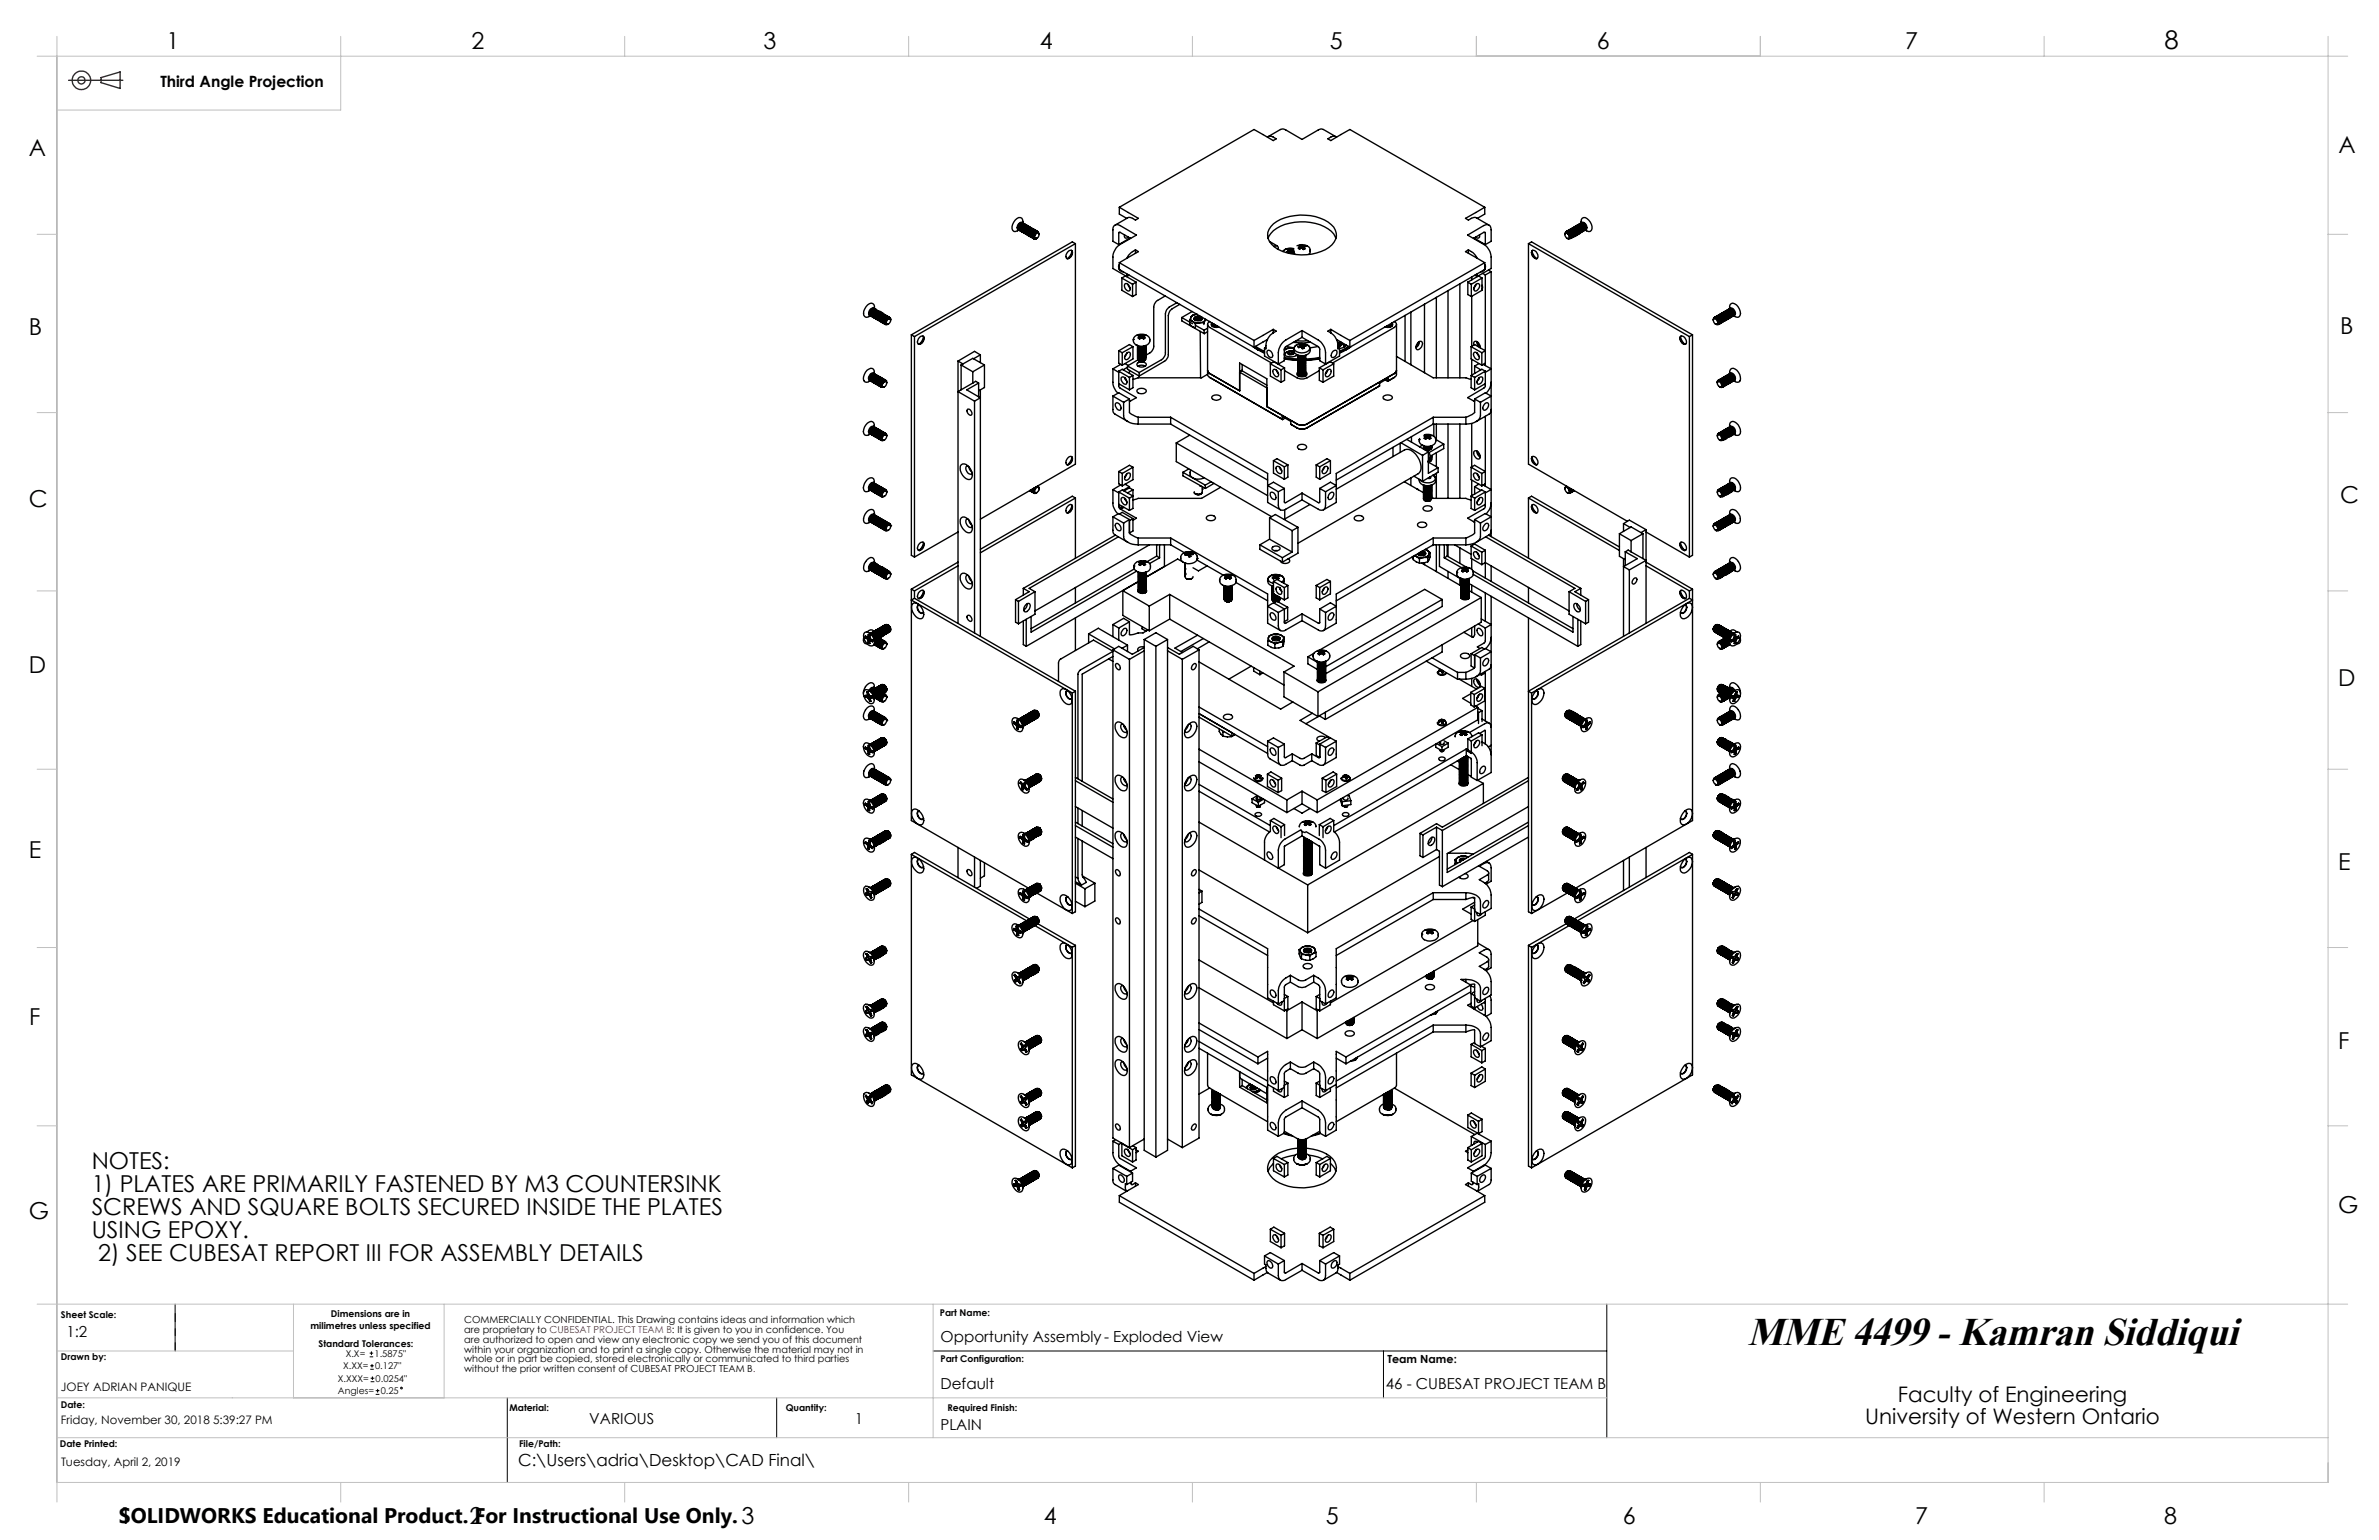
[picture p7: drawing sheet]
<svg xmlns="http://www.w3.org/2000/svg" width="432mm" height="279mm" viewBox="0 0 432 279" stroke-linecap="round" stroke-linejoin="round" font-family="sans-serif">
<defs><g id="words">
<text font-size="7.3" x="317.2" y="244">MME 4499 - Kamran Siddiqui</text>
<text font-size="4.7" x="392.8" y="8.8">8</text>
<g font-size="4.2">
<text x="30.2" y="8.8">1</text>
<text x="85.6" y="8.8">2</text>
<text x="138.6" y="8.8">3</text>
<text x="188.7" y="8.8">4</text>
<text x="241.4" y="8.8">5</text>
<text x="289.8" y="8.8">6</text>
<text x="345.8" y="8.8">7</text>
<text x="5.2" y="28.3">A</text>
<text x="424.4" y="27.8">A</text>
<text x="5.2" y="60.8">B</text>
<text x="424.8" y="60.5">B</text>
<text x="5.2" y="91.9">C</text>
<text x="424.8" y="91.2">C</text>
<text x="5.2" y="122">D</text>
<text x="424.4" y="124.4">D</text>
<text x="5.2" y="155.6">E</text>
<text x="424.4" y="157.9">E</text>
<text x="5.3" y="186">F</text>
<text x="424.4" y="190.3">F</text>
<text x="16.6" y="212.1">NOTES:</text>
<text x="5.2" y="221.2">G</text>
<text x="16.6" y="216.3">1) PLATES ARE PRIMARILY FASTENED BY M3 COUNTERSINK</text>
<text x="16.6" y="220.5">SCREWS AND SQUARE BOLTS SECURED INSIDE THE PLATES</text>
<text x="424.4" y="220.1">G</text>
<text x="16.6" y="224.7">USING EPOXY.</text>
<text x="17.8" y="228.8">2) SEE CUBESAT REPORT III FOR ASSEMBLY DETAILS</text>
<text x="21.6" y="276.4">1</text>
<text x="85.2" y="276.4">2</text>
<text x="189.5" y="276.4">4</text>
<text x="240.7" y="276.4">5</text>
<text x="294.6" y="276.4">6</text>
<text x="347.6" y="276.4">7</text>
<text x="392.8" y="276.4">8</text>
</g>
<g font-size="3.9">
<text x="344.5" y="254.4">Faculty of Engineering</text>
<text x="338.5" y="258.3">University of Western Ontario</text>
</g>
<text font-size="3.8" x="21.6" y="276.3">SOLIDWORKS Educational Product. For Instructional Use Only.3</text>
<text font-size="3" x="94" y="265.9">C:\Users\adria\Desktop\CAD Final\</text>
<g font-size="2.8">
<text x="29.1" y="15.8">Third Angle Projection</text>
<text x="12" y="242.6">1:2</text>
<text x="170.7" y="243.5">Opportunity Assembly- Exploded View</text>
<text x="170.7" y="252">Default</text>
</g>
<g font-size="2.7">
<text x="251.5" y="252">46 - CUBESAT PROJECT TEAM B</text>
<text x="107" y="258.3">VARIOUS</text>
<text x="155.2" y="258.3">1</text>
<text x="170.7" y="259.5">PLAIN</text>
</g>
<g font-size="2.1">
<text x="11.1" y="252.4">JOEY ADRIAN PANIQUE</text>
<text x="11.1" y="258.4">Friday, November 30, 2018 5:39:27 PM</text>
<text x="11.1" y="265.9">Tuesday, April 2, 2019</text>
</g>
<text font-size="2" x="251.8" y="247.3">Team Name:</text>
<g font-size="1.8">
<text x="84.3" y="240.1">COMMERCIALLY CONFIDENTIAL. This Drawing contains ideas and information which</text>
<text x="84.3" y="241.9">are proprietary to CUBESAT PROJECT TEAM B: It is given to you in confidence. You</text>
<text x="84.3" y="243.6">are authorized to open and view any electronic copy we send you of this document</text>
<text x="84.3" y="245.4">within your organization and to print a single copy. Otherwise the material may not in</text>
<text x="84.3" y="247.2">whole or in part be copied, stored electronically or communicated to third parties</text>
<text x="84.3" y="248.9">without the prior written consent of CUBESAT PROJECT TEAM B.</text>
</g>
<g font-size="1.7">
<text x="11.1" y="239.1">Sheet Scale:</text>
<text x="60.1" y="238.9">Dimensions are in</text>
<text x="170.6" y="238.8">Part Name:</text>
<text x="56.3" y="241.2">milimetres unless specified</text>
<text x="57.8" y="244.4">Standard Tolerances:</text>
<text x="11.1" y="246.7">Drawn by:</text>
<text x="61.3" y="250.7">X.XXX=</text>
<text x="62.3" y="248.4">X.XX=</text>
<text x="62.7" y="246.1">X.X=</text>
<text x="68" y="246.1">1.5875&quot;</text>
<text x="68.1" y="248.4">0.127&quot;</text>
<text x="68.2" y="250.7">0.0254&quot;</text>
<text x="170.7" y="247.1">Part Configuration:</text>
<text x="11.1" y="255.4">Date:</text>
<text x="61.3" y="252.9">Angles=</text>
<text x="69.1" y="252.9">0.25</text>
<text x="92.5" y="255.9">Material:</text>
<text x="142.6" y="255.9">Quantity:</text>
<text x="171.9" y="255.9">Required Finish:</text>
<text x="10.9" y="262.5">Date Printed:</text>
<text x="94.2" y="262.5">File/Path:</text>
</g>
</g></defs>
<g fill="none" stroke="#000" stroke-width=".18">
<path d="M31.8 236.6v8.5M291.6 236.6v24.2M67.1 246.2h.6M67.1 245.5h.6M67.2 248.4h.6M67.2 247.8h.6M67.3 250.7h.6M67.3 250h.6M67.4 245.2v.7M67.5 247.5v.6M67.6 249.7v.7M68.2 253h.7"/>
<path d="M68.2 252.3h.7M68.5 252v.7M92.1 253.6v15.4M141 253.6v7.2M169.4 245.1h122.2M251.1 245.1v8.5"/>
<circle cx="72.9" cy="251.8" r=".16"/>
</g>
<g fill="none" stroke="#400040" stroke-width=".25">
<path d="M12.5 14.6h9.8M18.3 14.1l3.5-1v3l-3.5-1.1z"/>
<circle cx="14.8" cy="14.6" r="1.68"/>
<circle cx="14.8" cy="14.6" r=".66"/>
</g>
<path d="M31.8 245.1v-6.8" fill="none" stroke="#000" stroke-width=".18" stroke-dasharray="15.2 1.3 1.3 1.3" stroke-dashoffset="13.8"/>
<path d="M10.3 10.2v258.8" fill="none" stroke="#808080" stroke-width=".18"/>
<g fill="none" stroke="#c0c0c0" stroke-width=".18">
<path d="M6.7 10.2h419.4M10.3 6.6v3.6M61.8 6.6v13.4h-51.5M113.4 6.6v3.6M164.9 6.6v3.6M216.4 6.6v3.6M268 6.6v3.6M319.5 6.6v3.6M371 6.6v3.6M422.6 6.6v262.4h-412.3v3.5M6.7 42.5h3.6M422.6 42.5h3.5"/>
<path d="M6.7 74.9h3.6M422.6 74.9h3.5M6.7 107.2h3.6M422.6 107.2h3.5M6.7 139.6h3.6M422.6 139.6h3.5M6.7 171.9h3.6M422.6 171.9h3.5M6.7 204.3h3.6M422.6 204.3h3.5M6.7 236.6h419.4M53.3 236.6v17"/>
<path d="M80.6 236.6v17M169.4 236.6v24.2M10.3 253.6h281.3M10.3 245.1h43M10.3 260.8h412.3M61.8 269v3.5M113.4 269v3.5M164.9 269v3.5M216.4 269v3.5M268 269v3.5M319.5 269v3.5M371 269v3.5"/>
</g>
<g fill="none" stroke="#000" stroke-width=".25">
<path d="M203.2 37.6l3.4 2-.5 .3-.5-.3a.83 .83 0 0 0-1-.1l-2.2 1.4M203.2 37.6v1.2l1.3 .8M230 24.9l.2-.1a1.22 1.22 0 0 1 1.4 .4l-.5 .3-3.5-2-24.4 14.1M230.2 24.8l2.2-1.3a.89 .89 0 0 1 1 .1l2.9 1.7 3-1.7a.83 .83 0 0 1 .9-.1l2.3 1.3M242.6 24.9l-.1-.1a1.17 1.17 0 0 0-1.5 .4l.5 .3 3.5-2 24.5 14.1M269.5 37.6l-3.5 2 .5 .3 .6-.3a.89 .89 0 0 1 .9-.1l2.3 1.4M269.5 37.6v1.2l-1.4 .8M157.9 57.3a.77 .77 0 0 1-.1-1 .77 .77 0 0 1 .9-.3 .84 .84 0 0 0-.7 1.3M157.9 57.2a.97 .97 0 0 1 .6-1.2 .92 .92 0 0 0-.6 1.3M158.2 56.4l-.2 .4M158.2 56.4h.1M158.7 56a.7 .7 0 0 0-.3-.9 .7 .7 0 0 0-.9 .2 1.63 1.63 0 0 0-.5 2.1 .84 .84 0 0 0 1-.1"/>
<path d="M158.8 56.1h-.3l-.3 .3M158.9 56.1h.1M158.9 56.1a.84 .84 0 0 0-.7 1.3M159 56.2a.84 .84 0 0 0-.6 1.3M159 56.2h.1M159.1 57.9v.1M159.2 56.3a.88 .88 0 0 0-.6 1.3h-.1M159.2 58l.1 .1M159.4 56.4a.88 .88 0 0 0-.6 1.3h-.1M159.6 56.5h.1M159.6 56.5a.88 .88 0 0 0-.7 1.4v-.1M159.7 56.6h.1"/>
<path d="M159.7 56.6a.86 .86 0 0 0-.6 1.4M159.9 56.7h.1M159.9 56.7a.84 .84 0 0 0-.6 1.3M160.1 56.8h.1M160.1 56.8a.84 .84 0 0 0-.6 1.3h-.1M160.3 56.9a.84 .84 0 0 0-.7 1.3M160.4 57h.1a.84 .84 0 0 0-.7 1.3M160.6 57.1h.1a.84 .84 0 0 0-.7 1.4h-.1M160.7 58.9a.86 .86 0 0 1 .7-1.4 .89 .89 0 0 0-.7 1.4h.2M160.8 57.2a.87 .87 0 0 0-.6 1.4h-.1M161 57.3h.1M161 57.3a.87 .87 0 0 0-.7 1.4"/>
<path d="M161.1 58l.4-.1a.64 .64 0 0 1-.5 .9l-.1-.2zM161.1 57.4h.1M161.2 57.4a.87 .87 0 0 0-.7 1.4v-.1M161.6 58.1a.29 .29 0 0 0-.2-.3 .29 .29 0 0 0-.3 .2l.4-.3 .1 .3v-.4a.78 .78 0 0 0-.8 .4 .78 .78 0 0 0 0 .8h.5M161.6 58.1h.1M184.7 41.6l.2 .1M185.2 41.9h.1M185.6 40.4a.77 .77 0 0 0-.9 .4 .77 .77 0 0 0 .2 .9M185.7 40.5a.69 .69 0 0 0-.2-.9 .69 .69 0 0 0-.9 .1 1.91 1.91 0 0 0-.8 2.1 .73 .73 0 0 0 1.1-.1M185.7 40.5h.1M185.7 40.5a.87 .87 0 0 0-.6 1.3h-.1M185.7 40.5a.76 .76 0 0 0-.8 .2 .76 .76 0 0 0-.2 .9"/>
<path d="M185.9 40.6a.91 .91 0 0 0-.7 1.3M186.1 40.7a.89 .89 0 0 0-.7 1.4v-.1M186.2 40.8h.1a.89 .89 0 0 0-.7 1.4v-.1M186.4 40.9a.87 .87 0 0 0-.6 1.3h-.1M186.6 41a.87 .87 0 0 0-.7 1.3M186.6 42.8h.1M186.8 41.1a.87 .87 0 0 0-.7 1.3M186.9 41.2h.1a.87 .87 0 0 0-.7 1.3M187.1 41.3h.1M187.1 41.3a.87 .87 0 0 0-.6 1.4h-.1M187.3 41.4a.87 .87 0 0 0-.6 1.4M187.5 41.5h.1"/>
<path d="M187.5 41.5a.87 .87 0 0 0-.7 1.4v-.1M187.5 43l.1-.2a.78 .78 0 0 1 .8-.8 .86 .86 0 0 0-.7 1.4M187.5 43l.2 .4M187.6 41.6h.1a.89 .89 0 0 0-.7 1.4v-.1M187.8 41.7h.1a.89 .89 0 0 0-.7 1.4l-.1-.1M188 41.8a.87 .87 0 0 0-.6 1.3h-.1M188 42.4l.3-.1a.54 .54 0 0 1 .2 .7 .54 .54 0 0 1-.7 .2v-.4zM188.1 43.3l-.4 .1M188.1 42.2l-.3 .4-.1 .5a.35 .35 0 0 0 .6 0l-.3 .2a.37 .37 0 0 1-.5-.3M188.2 41.9a.87 .87 0 0 0-.7 1.4M188.2 43.3h.1M188.2 43.3h-.1"/>
<path d="M188.6 42.5l-.1-.3a.71 .71 0 0 0-.7 1.1h.4M193.9 45.6l.2-.1 .4-.1a.99 .99 0 0 1-.9 1.5 .86 .86 0 0 1 .3-1.3zM194.5 45.4a.99 .99 0 0 1-.9 1.5M194.6 45.6l-.2 .5-.6 .8M195.2 44.2v40l-17.3 10M195.2 44.2l-29.2 16.9M195.2 44.2l-.6-.3-29.2 16.8M203.1 44.4l-1.1-.6v-2.1a.81 .81 0 0 1 .4-.8 .81 .81 0 0 1 .9 0l3 1.8-3 1.6a2.98 2.98 0 0 0-1.3 2.3v2.1l2.5 1.5M203.2 48a.67 .67 0 0 0 0 .9M203.2 47.7l24.4 14.1M203.2 47.7v1.2l24.4 14.1M203.2 48.9l.4 .3 .3 .1"/>
<path d="M203.6 50.4l2 1.2M203.6 50.4v2.3l2 1.1M203.6 50.4l.7-.3 1.9 1.1M204.1 42.6a.39 .39 0 0 0 .3 .6l.4-.2M204.2 51.5a.86 .86 0 0 1 .8 1.3 .86 .86 0 0 1-.8-1.3zM204.5 49.7v.5M204.7 51.6l.4 .7M205 49.9l-.5 .3M205.1 43.2l-2 1.2M205.2 43.3l-2.1-1.2v2.3M205.6 51.6v2.2M206.1 45.3l-.8 .5-.5 .5-.3 .6"/>
<path d="M206.1 45.3l.5 .3-3.4 2.1M206.1 45.3v.7M206.2 51.2v2.2l-.6 .4M206.2 51.2l-.6 .4M211.5 53.7l-1.4 .8a1.62 1.62 0 0 0-.7 1.2v7.1a1.6 1.6 0 0 1-.7 1.2l-.8 .5M213.6 54.9l-1.4 .8a1.6 1.6 0 0 0-.7 1.2v7.1a1.6 1.6 0 0 1-.7 1.3l-4 2.3M214.1 55.2l-1.3 .8a1.6 1.6 0 0 0-.7 1.3v7a1.62 1.62 0 0 1-.8 1.2l-4.5 2.7M214.5 57.6l2 1.1M214.5 57.6v.6l4.1 2.3M215.9 58.1v.7l1.1 .7v-.8M215.9 58.1l.6 .2M216.2 57.5a.59 .59 0 0 0 .3 .8"/>
<path d="M216.2 57.5l-.3 .6M216.4 56.5l-1.9 1.1M216.5 57.2l.7-.2-.7 .3-.3 .2zM216.5 58.3l.7 .3h.5M216.5 58.3l.5 .4M216.7 57.9a.79 .79 0 0 1 .8-.5 .79 .79 0 0 1 .7 .5l-.6 .3-.5-.1M216.7 57.9l.4 .2M216.7 57.9a.8 .8 0 0 1 1.5 0l-.3 .2M216.9 57.9l.1 .2 .6-.1 .3 .1M216.9 57.9a.68 .68 0 0 1 1.2 .1M216.9 58.1a.62 .62 0 0 1 1.1 0 .7 .7 0 0 0-1.1 0M217 59.1l1.5 .8"/>
<path d="M217.1 57.7l.5-.1 .4 .2 .1 .2M217.1 57.7l-.3 .2 .3 .2M217.1 57.7l-.2 .2M217.1 58.1l.3-.1 .5 .2M217.7 58.6l-.7 .1M217.7 58.6h.8M218.1 57.6l-.2-.1a.76 .76 0 0 0-1.2 .4l.4 .2M218.5 58.6v.3M218.5 59.9l.1 .6M218.8 58.1l-.6 .4-.5 .1M218.8 58.1l-.3 .5M218.8 57.9v.2z"/>
<path d="M219.2 58.8v9.1M219.2 59.5l-.7 .4M219.6 58.3a.58 .58 0 0 0-.4 .6 .58 .58 0 0 0 .4 .5l11.2 6.5M220 58.6l-.2 .2a1.08 1.08 0 0 0 1.4 .5M220 58.7l.3 .3M220 58.8v.2l.2 .3M220.1 58.8v.3l.2 .1M220.1 59l-.1 .2M220.3 59l.5 .1M220.3 59.2h.8M220.3 59h.1M220.3 59.2h.7"/>
<path d="M220.3 58.8h.1M230.2 43.3a4.7 4.7 0 0 1 3.9-2.8 8.3 8.3 0 0 1 8 1.9l.4 .9M230.4 43.8l1.4 .8M231.1 59.8l.5 .3-.5 .3M231.1 59.8l-3.5 2M231.1 59.8v.6M231.1 40.6a9.1 9.1 0 0 1 10.5 .1 2.45 2.45 0 0 1-.4 4.2 9.4 9.4 0 0 1-9.9-.1 2.49 2.49 0 0 1-.2-4.2zM231.2 44.7a.47 .47 0 0 1 .7-.1 .47 .47 0 0 1 .1 .7M233.5 45.2l-.6 .4M233.8 45.5a.18 .18 0 0 0-.2 .2 .18 .18 0 0 0 .2 .2 .18 .18 0 0 0 .2-.2l.3-.1a.23 .23 0 0 0 .2 .3 .23 .23 0 0 0 .2-.3l-.1-.1M233.8 45.5l.1 .3M233.9 45.4l-.1 .1"/>
<path d="M233.9 45.4v.4M234 45.1l-.3 .2 .2 .1M234 45.1l.2 .1M234 45.1v.6M234.2 45.2h.1M234.2 45.2l-.1 .4M234.3 45.2h.1M234.3 45.2v.5M234.4 45.2h.3v.2M234.4 45.2l.1 .6M234.6 45.5h.1M234.6 45.5v.4"/>
<path d="M234.7 45.4h.1v.4l.3 .3M234.7 45.4l-.1 .1M234.8 45.1a1.99 1.99 0 0 0-1.5 .1l-.4 .4M235.4 44.6a2.02 2.02 0 0 1 1.8 0M235.9 44.8a.18 .18 0 0 0-.2 .2 .18 .18 0 0 0 .1 .2 .18 .18 0 0 0 .2-.2h.4M235.9 44.8v.4M236 44.8h-.1M236 44.8v.3M236.1 44.5l.2 .1M236.1 44.5l-.3 .1 .2 .2M236.1 44.5v.5M236.3 44.6h.1"/>
<path d="M236.3 44.6l-.1 .4M236.3 60l3 1.7a2.98 2.98 0 0 1 1.3 2.3v2M236.3 60l-2.9 1.7a2.89 2.89 0 0 0-1.4 2.3v2M236.3 60v1.2M236.4 45l.1 .3M236.4 44.6h.1M236.4 44.6v.4M236.5 44.6v.7M236.7 44.9a.2 .2 0 0 1 .1 .3 .2 .2 0 0 1-.3 .1M236.7 44.8v.1M236.7 44.9l-.1 .3M236.7 44.8l-.1 .5"/>
<path d="M236.7 44.8h.1M236.8 44.6h-.3M236.8 44.6l.2 .1-.3 .1M236.8 44.6l-.1 .2M237 44.5a.91 .91 0 0 1 .8 .9v.5l-.2 .2M241.5 59.8l3.5 2M241.5 59.8l-.5 .3 .5 .3M241.5 59.8v.6M251.7 59.2a.61 .61 0 0 0 .9-.6 .69 .69 0 0 1-.9 .6M252.6 58.8a.85 .85 0 0 1-1.2 .5M252.6 59v.2v-.2M252.6 58.8v.1a.85 .85 0 0 1-1.2 .4"/>
<path d="M252.6 58.9l-.1 .4M252.7 58.6l.1 .2a1.05 1.05 0 0 1-1.4 .5M253.1 58.3a.58 .58 0 0 1 .4 .6 .58 .58 0 0 1-.4 .5l-11.2 6.5M253.5 58.8v9.1l-.4 .6M255 57.2v8.4M256.1 56.6v9.6M258.6 55.2v12.4M260.7 53.9v14.6M262.8 52.7v15.8M265 51.5v17M266.4 51.2v2.2l.7 .4M266.4 51.2l.7 .4"/>
<path d="M266.5 45.3l.8 .5 .8 1.1M266.5 45.3l-.5 .3 3.5 2.1M266.5 45.3v.7M267.1 51.6v2.2M267.1 50.2v.6M267.1 53.8v9M267.4 43.3l2.1-1.2 .1 2.3M267.5 43.2l2.1 1.2M267.7 49.9l.4 .3M267.8 51.7l.4-.3 .2 .1a.86 .86 0 0 1-.7 1.3 .78 .78 0 0 1 .1-1.1zM267.9 51.6l-.4 .7M268.1 49.7v.5"/>
<path d="M268.5 42.6a.39 .39 0 0 1-.3 .6l-.3-.2M269 51.8l.1 .3-.1 .3M269 50.4v2.3l-1.9 1.1M269 50.4l-.6-.3-2 1.1M269 50.4l-1.9 1.2M269.1 49.6l.5 .3M269.5 48.9l-.4 .3-.4 .1M269.5 48a.67 .67 0 0 1 0 .9M269.5 47.7l-24.5 14.1M269.5 47.7v1.2l-24.5 14.1M269.6 44.4l1.1-.6v-2.1a.83 .83 0 0 0-.4-.9 .83 .83 0 0 0-1 .1l-2.9 1.8 2.9 1.6a2.89 2.89 0 0 1 1.4 2.3v2.1l-2.6 1.5M269.6 49.9v16.4"/>
<path d="M270.2 49l.5 .3M270.7 49.3v48.1M270.7 49.3l-1.1 .6M277.4 44.2v40l18 10.4M277.4 44.2l.6-.3 29.2 16.8M277.4 44.2l29.2 16.9M278.1 45.6l.1 .5 .6 .8M278.1 45.4a.99 .99 0 0 1 .9 1.5 .99 .99 0 0 1-.9-1.5zM278.2 45.4a1.02 1.02 0 0 0 .8 1.5M284 42.5v-.1a.35 .35 0 0 1 .2-.3 .35 .35 0 0 1 .4 .1l.3 .3 .2 .5M284.2 42.3a.64 .64 0 0 1 .5 1 .64 .64 0 0 1-.5-1zM284.3 42.3l.5 .3 .1 .5"/>
<path d="M284.3 42.3l.5 .1 .3 .6M284.3 42a.86 .86 0 0 1 .9 1.3 .88 .88 0 0 0-.9-1.3l-.1 .1M284.3 42.3l.3 .1a.65 .65 0 0 1 .1 .9h-.2M284.4 43.3h.1M284.5 41.9a.88 .88 0 0 1 .8 1.2M284.7 41.8a.88 .88 0 0 1 .8 1.2M284.9 41.7h-.1a.85 .85 0 0 1 .9 1.2M284.9 41.7a.8 .8 0 0 1 .9 .2 .8 .8 0 0 1 .1 .9M285 41.6h.1M285.1 43l-.1 .3h-.3M285.2 41.5a.85 .85 0 0 1 .8 1.2M285.4 41.4a.86 .86 0 0 1 .8 1.2"/>
<path d="M285.5 43h.1M285.5 41.3a.86 .86 0 0 1 .9 1.2M285.5 41.3h.1M285.7 42.9h.1M285.7 41.2a.86 .86 0 0 1 .9 1.2M285.7 41.2h.1M285.9 42.8h.1M285.9 41.1a.88 .88 0 0 1 .8 1.2M286 42.7h.1M286.1 41a.88 .88 0 0 1 .8 1.2M286.2 42.6h.1M286.3 40.9h-.1a.88 .88 0 0 1 .9 1.2"/>
<path d="M286.4 42.5h.1M286.5 40.7l-.1 .1a.85 .85 0 0 1 .9 1.2M286.6 42.4h.1M286.6 40.6v.1a.85 .85 0 0 1 .8 1.2M286.8 40.5v.1a.85 .85 0 0 1 .8 1.2M287 40.4l-.1 .1a.92 .92 0 0 1 1 .7M287 40.4a.77 .77 0 0 1 .9 .4 .77 .77 0 0 1-.1 .9M287 40.4l.4 .1 .2 .2-.4-.3-.2 .1a.67 .67 0 0 1 .2-.9 .67 .67 0 0 1 .8 .1 1.86 1.86 0 0 1 .9 2.1 .73 .73 0 0 1-1.2-.1M287.2 40.6l.7 .6M287.4 41.9h.1M287.6 41.8h.1M287.9 41.2l-.1 .5-.2 .1"/>
<path d="M311 58l.2-.4a.85 .85 0 0 1 .8 1.2l-.1 .1M311 58.1v-.2a.65 .65 0 0 1 .8 .1 .65 .65 0 0 1 .1 .7l-.2 .2-.3-.1M311 58.1h.1M311 57.9v-.2a.67 .67 0 0 1 1.1 .5v.5l-.1 .1M311.1 57.9a.64 .64 0 0 1 .5 .9 .64 .64 0 0 1-.5-.9zM311.4 57.5h-.1a.85 .85 0 0 1 .9 1.2M311.4 58.8h.1M311.4 58.8h.1zM311.5 57.4a.85 .85 0 0 1 .8 1.2M311.7 57.3a.86 .86 0 0 1 .8 1.2h.1M311.9 57.2a.86 .86 0 0 1 .8 1.2M311.9 57.2h.1"/>
<path d="M312 57.1a.86 .86 0 0 1 .9 1.2M312 57.1h.1M312.2 58.7h.1M312.2 57a.88 .88 0 0 1 .9 1.2M312.3 58.6h.1M312.4 56.9a.88 .88 0 0 1 .8 1.2h.1M312.6 56.8a.88 .88 0 0 1 .8 1.2M312.8 56.7h-.1a.85 .85 0 0 1 .9 1.2M312.9 56.6a.85 .85 0 0 1 .9 1.2M313.1 56.4v.1a.85 .85 0 0 1 .8 1.2M313.3 56.3v.1a.85 .85 0 0 1 .8 1.2M313.4 56.3a.86 .86 0 0 1 .9 1.2"/>
<path d="M313.4 56.3h.1M313.6 56.2a.86 .86 0 0 1 .9 1.2M313.6 56.2h.1M313.8 57.8h.1M313.9 56a.66 .66 0 0 1 .2-.8 .66 .66 0 0 1 .7-.1 1.83 1.83 0 0 1 .9 2.3 .97 .97 0 0 1-1.1-.1 .88 .88 0 0 0-.8-1.2M313.9 56a.8 .8 0 0 1 .9 .3 .8 .8 0 0 1 0 .9l-.1 .1M313.9 56a.88 .88 0 0 1 .8 1.3h-.1M313.9 57.7h.1M158 78.8h.1M158 68.5h.1M158.1 77.6l.4-.2a.98 .98 0 0 0-.6 1.3 .75 .75 0 0 1 .2-1.1zM158.1 68.4l-.1 .1"/>
<path d="M158.2 77.9l-.2 .3M158.2 78.9h.1M158.2 77.8v.1M158.4 79h.1M158.7 77.4a.87 .87 0 0 0-.7 1.4M158.7 77.4a.77 .77 0 0 0-.9 .4 .77 .77 0 0 0 .1 .9M158.7 77.4a.66 .66 0 0 0-.1-.7 .66 .66 0 0 0-.8-.1 1.8 1.8 0 0 0-.9 2.3 .84 .84 0 0 0 1-.2M158.7 67.8a.8 .8 0 0 0-.9 .3 .8 .8 0 0 0 0 .9l.1 .1a.9 .9 0 0 1 .4-1.3 .86 .86 0 0 0-.3 1.3 .81 .81 0 0 1-.1-.9 .81 .81 0 0 1 .8-.4M158.7 67.8l-.4 .1-.3 .6M158.7 67.8a.65 .65 0 0 0-.2-.8 .65 .65 0 0 0-.8 0 1.92 1.92 0 0 0-.9 2.1 .68 .68 0 0 0 1.1 0M158.7 77.5h-.2l-.3 .4M158.7 79.2h.1"/>
<path d="M158.8 77.5h.1a.87 .87 0 0 0-.7 1.4M158.8 67.9h.1a.86 .86 0 0 0-.7 1.3M159 77.6a.87 .87 0 0 0-.6 1.4M159 68a.83 .83 0 0 0-.7 .4 .83 .83 0 0 0 .1 .9h-.1M159.1 79.4h.1M159.2 77.7v.1a.87 .87 0 0 0-.7 1.3M159.2 68.1a.83 .83 0 0 0-.7 .4 .83 .83 0 0 0 0 .9M159.2 69.8h.1M159.2 79.5h.1M159.3 77.8h.1a.91 .91 0 0 0-.7 1.4M159.3 68.2h.1a.83 .83 0 0 0-.8 .5 .83 .83 0 0 0 .1 .8M159.4 79.6h.1"/>
<path d="M159.5 68.3h.1a.83 .83 0 0 0-.8 .5 .83 .83 0 0 0 .1 .8M159.5 77.9h.1M159.6 77.9a.89 .89 0 0 0-.7 1.4M159.6 70v.1M159.6 79.7h.1M159.7 78h.1M159.7 68.4h.1M159.7 78a.87 .87 0 0 0-.6 1.4M159.7 68.4a.83 .83 0 0 0-.7 .5 .83 .83 0 0 0 .1 .8h-.1M159.8 79.8h.1M159.9 78.1a.87 .87 0 0 0-.7 1.4M159.9 68.5h.1"/>
<path d="M159.9 68.5a.83 .83 0 0 0-.7 .5 .83 .83 0 0 0 0 .8M159.9 79.9h.1M159.9 79.9a.83 .83 0 0 1 0-.9 .83 .83 0 0 1 .7-.4 .87 .87 0 0 0-.7 1.3h.3M160 69.1l.4-.2h.2a.87 .87 0 0 0-.7 1.3 .78 .78 0 0 1 .1-1.1zM160.1 78.2a.87 .87 0 0 0-.7 1.4M160.1 68.6a.91 .91 0 0 0-.7 1.4v-.1M160.2 78.4h.1a.87 .87 0 0 0-.7 1.3M160.2 68.7h.1a.87 .87 0 0 0-.7 1.3M160.4 79l.3-.2a.54 .54 0 0 1 .1 .7 .54 .54 0 0 1-.6 .3v-.4zM160.4 78.4v.1a.87 .87 0 0 0-.6 1.3M160.4 68.8a.87 .87 0 0 0-.6 1.3h-.1M160.5 69.3l.3-.1a.63 .63 0 0 1 0 .7 .63 .63 0 0 1-.5 .3l-.1-.4z"/>
<path d="M160.9 69.1h-.4l-.3 .4 .2-.2a.28 .28 0 0 1 .3-.1 .28 .28 0 0 1 .2 .3M160.9 69.1v.3M160.9 69.1l-.1-.1a.57 .57 0 0 0-.8 .6v.5l.2 .2 .3-.1M160.9 79.1l-.1-.3-.4 .2 .3-.3 .2 .3v-.3a.49 .49 0 0 0-.6 0 .49 .49 0 0 0-.2 .5l-.1 .2a.38 .38 0 0 0 .2 .5l.3-.1M165.4 60.7v40.1l.6 .3M165.4 60.7l.6 .4M166 61.1v40M166.9 61.2l.2-.2h.5a.97 .97 0 0 1-.9 1.4 .83 .83 0 0 1 .2-1.2zM167.5 61a1.02 1.02 0 0 1-.8 1.4M167.6 61.1l-.1 .5-.6 .9M173.9 65.5v47.6M173.9 65.5l.9 .5"/>
<path d="M174.4 66.2v4.5M174.4 66.2l2.2 1.3M174.4 66.2l2.2-1.2 2.1 1.2M175.6 74.2a.74 .74 0 0 1 .7 1.1 .72 .72 0 0 1-.7-1.1zM176.6 69.5l-2.7 1.5 3 1.8M176.6 69.5l.5-.3 .5 .3M176.6 67.5v2M176.9 72.8v42M177.6 69.5l-2.1 1.2 2.4 1.5-1 .6M177.6 69.5v2.5M177.9 64.4v1.4M177.9 70.7v44.7"/>
<path d="M177.9 64.4l-1-.7-3 1.8M177.9 64.4l-1.2 .7M178.7 66.2v4.1l-1.1 .6M178.7 66.2l-2.1 1.3M202 71.9v2.4a.77 .77 0 0 0 .4 .8l2.3 1.4M202 66.9v2.8l.2 .6 .7 1M202 71.9l1.9 1.1M202 71.9l1.1-.6 1.9 1.1M202 66.9l1.1 .7M202.5 73.2l.1-.1a.86 .86 0 0 1 .7 1.3 .9 .9 0 0 1-.8-1.2zM203.1 67.3v2.8l.1 .2 3.1 1.8-1.3 .7M203.1 63.6v2.3l.6 .4"/>
<path d="M203.1 63.6l.6 .4M203.1 67.3l1.9 1.2M203.1 69.6l1.9 1.1M203.1 67.3l.6-.3 1.9 1.1M203.4 66.1l-1.4 .8M203.5 68.5a.77 .77 0 0 1 .9 .3 .77 .77 0 0 1 0 .9 .95 .95 0 0 1-.9-1.2zM203.7 64v2.3M203.9 73v2.4a1.74 1.74 0 0 0 1.7 1.4l1 .1M204.2 68.5l.3 .7M204.2 66l.6 .3M204.3 68.7l-.1 .1M204.5 64.1l.1-.1 .4-.1a.86 .86 0 0 1-.7 1.3 .7 .7 0 0 1 .2-1.1z"/>
<path d="M204.5 64l-.3 .7M204.6 66.4v.6l2.2 1.2M204.6 66.4l2.2 1.2M204.6 66.6l-.8 .5M205 72.4v2.4l.5 .4 1.1 .5M205 67.2v.5M205 68.5v2.2M205 72.4l-1.1 .6M205 72.6l.2 .1M205.6 62.9v2.2l-1.9 1.2M205.6 68.1v2.2l-.6 .4M205.6 62.9l-1.9 1.1"/>
<path d="M205.6 62.9l-.6-.4-1.9 1.1M205.6 68.1l-.6 .4M205.7 61.6h.1M206.3 60.9a2.02 2.02 0 0 1 1.8 0M206.4 60.8a.91 .91 0 0 0-.7 .8M206.4 70.7a1.1 1.1 0 0 1 1.7 .2 1 1 0 0 1-1.8 0zM206.5 62.9l.2 .4M206.5 63.1l.2 .4M206.5 63.3l.2 .4M206.5 63.5l.2 .4M206.5 63.7l.2 .4M206.5 63.9l.2 .4"/>
<path d="M206.5 64.1l.2 .4M206.5 64.3l.2 .4M206.5 64.5l.2 .4M206.5 64.7l.2 .4M206.5 64.9l.2 .4M206.5 65.2l.2 .3 .3 .1M206.5 65.3l-1.9 1.1M206.6 66.4a1.35 1.35 0 0 1 1.3 0M206.6 75.7v1.2M206.6 75.7h5.9M206.6 76.9h5.9M206.7 62.8l-.2-.1 .2 .3"/>
<path d="M206.7 63l.2 .1a.84 .84 0 0 0 1.1-.4l-.1 .2a.98 .98 0 0 1-1.2 .1zM206.7 63.3h.2a.69 .69 0 0 0 1-.5 .81 .81 0 0 1-1.2 .5zM206.7 63.9l.2 .1a.73 .73 0 0 0 1-.6 .78 .78 0 0 1-1.2 .5zM206.7 64.1h.2a.69 .69 0 0 0 1-.5 .81 .81 0 0 1-1.2 .5zM206.7 64.3a.81 .81 0 0 0 1.2-.5 .77 .77 0 0 1-1.2 .5zM206.7 64.9l.2 .1a.73 .73 0 0 0 1-.6 .78 .78 0 0 1-1.2 .5zM206.7 65.1l.2 .1a.69 .69 0 0 0 1-.6 .81 .81 0 0 1-1.2 .5zM206.7 65.3a.86 .86 0 0 0 1.2-.5 .81 .81 0 0 1-1.2 .5zM206.7 63.5h.1M206.7 63.7h.1M206.7 64.5h.1M206.7 62.8v.1"/>
<path d="M206.7 64.3h.1M206.7 65.5l.3 .1 .6-.1M206.8 67.6v.6M206.8 61.1a.18 .18 0 0 0-.2 .2 .18 .18 0 0 0 .2 .2M206.8 61.1v.4M206.8 60.7l.3 .1M206.8 60.7l-.2 .2 .2 .1M206.8 61v.1M206.8 61l.1 .5M206.8 60.7l.1 .7M207.1 60.8l.1 .1M207.1 65.7a.57 .57 0 0 0-.7 .6 1.1 1.1 0 0 0 1.7-.2l-.3-.3-.5-.1"/>
<path d="M207.1 60.8l-.1 .5M207.2 61.2l-.4 .3M207.2 61.2l.4 .3M207.2 60.9v.3M207.3 60.8l-.1 .1M207.3 60.8l.1 .5M207.5 65.6h-.5M207.5 61l.1 .1M207.5 61v.5M207.6 60.7l.2 .2-.3 .1M207.6 60.7l-.3 .1M207.6 60.7l-.1 .7"/>
<path d="M207.6 61.1a.18 .18 0 0 1 .2 .2 .18 .18 0 0 1-.2 .2M207.6 65.5l-.6 .1M207.6 61.1v.4M207.8 62.7l-.6 .2-.5-.1M207.8 62.7a.94 .94 0 0 1-1.1 .2M207.9 63a.79 .79 0 0 1-1.2 .5M207.9 63.2a.73 .73 0 0 1-1 .5h-.2M207.9 64a.79 .79 0 0 1-1.2 .5M207.9 64.2a.77 .77 0 0 1-1.2 .5M207.9 63a.77 .77 0 0 1-1.2 .5M207.9 63.2a.77 .77 0 0 1-1.2 .5M207.9 64a.77 .77 0 0 1-1.2 .5"/>
<path d="M207.9 64.2a.79 .79 0 0 1-1.2 .5M208 65.1a.81 .81 0 0 1-1 .5M208 65.2l-.4 .3M208 60.8a1.01 1.01 0 0 1 .7 1.1 1.01 1.01 0 0 1-1.1 .9 1.36 1.36 0 0 1-1.9-1.2M212.5 75.7l17.6 10.2v5.3l2.3 1.3M212.5 75.7v1.2M212.5 76.9l17.6 10.2M215.9 79l-2.4 1.4M217.8 60.1l.1 8.4M219.2 67.2l.2 .5 5.6 3.2v-5l4.9 2.8v5.1l5.5 3.1a2.09 2.09 0 0 0 1.8 0l15.9-9.1 .4-.6M219.2 67.9l.4 .6M219.2 67.9l-1.1 .6h-11.5l-1 .3"/>
<path d="M219.2 60.2l-.6 .3M219.6 68.5l13.2 7.6M219.6 68.5h.1M220 71.9a1.06 1.06 0 0 1 1.6 .2 .97 .97 0 0 1-1.7 0zM225.4 67.2l-.4 .3 4.9 2.9M225.4 67.2h.1M225.4 67.2l4.5 2.7M225.5 66.1v1.1l-.3 .1M227.4 62.9l2.1 1.2M227.5 63l.9 .5M227.6 61.8v1.2M227.8 62.9l1.7 1.1"/>
<path d="M227.9 62.8l1.6 .9M229.5 63.1v1.5l2.5 1.4M229.8 63l-.3 .1M230 63.7l.1-.1a.85 .85 0 0 1 .8 1.2 .86 .86 0 0 1-.9-1.1zM230 61.6l-2.4 1.4M230.6 66v2.2l1.9 1.2M230.6 66l.6-.4 2 1.1M230.6 66l1.9 1.1M231.1 60.4a2.97 2.97 0 0 0-1.3 2.9l-.3-.2M231.2 67a.86 .86 0 0 1 .7 1.3 .88 .88 0 0 1-.7-1.3zM231.7 67.1l.4 .7M232.5 67.1v2.3"/>
<path d="M232.8 76.1l-.1-.5 1.6 .8v.6M233.1 65.1l2.5 .3M233.1 65.1l2.5 .2M233.1 64.8l2.5 .3M233.2 67.2l2.2 1.3a2.09 2.09 0 0 0 1.8 0l2.3-1.3M233.2 66.7v2.3l-.7 .4M233.2 66.7l-.7 .4M233.3 75.8l-.5 .3M233.3 64.5l-.2-.1a2.11 2.11 0 0 0 2.4 0l-.2 .1M233.5 62.9l1.4 .2M233.6 63.8l-.5 .3M233.7 63.9a.79 .79 0 0 1 1.2 .1 .7 .7 0 0 1-1.2 0z"/>
<path d="M233.8 64.1l.3 .2 .5-.1M233.8 64.1l.2 .1M234 63.8l-.2 .3M234 64.2h.1M234 63.8v.4M234.5 63.8l.2 .2M234.5 63.8h-.5M234.5 63.8v.4M234.5 64.2h.1M234.5 64.2h-.5M234.6 63.7a1.23 1.23 0 0 0-1.4 .7M234.7 64l-.1 .2"/>
<path d="M234.8 63.1a2.14 2.14 0 0 0-1.7 .4M234.8 63.3a1.84 1.84 0 0 0-1.7 .3M235.1 62.8l.2-.2a2.16 2.16 0 0 1 2.4 .3 .85 .85 0 0 1-1 1.1 1.29 1.29 0 0 1-1.8-.9zM235.4 62.6a1 1 0 0 0-.5 1.1 1 1 0 0 0 .9 .8 1.51 1.51 0 0 0 2-.9v-.4l-.5-.6M235.4 64.3v.1M235.6 65.9a.89 .89 0 0 0 1.4 0M235.6 66.7a.89 .89 0 0 0 1.4 0M235.6 67.5a.93 .93 0 0 0 1.4 0M235.6 67.7a.89 .89 0 0 0 1.4 0M235.6 67.9a.89 .89 0 0 0 1.4 0M235.6 67.8l-.1 .2 .2 .3M235.6 64.8v.1"/>
<path d="M235.6 65.1h.1M235.6 65.3h.1M235.6 66.1h.1M235.6 66.3v.1M235.6 66.9v.1M235.6 67.1v.1M235.6 62.9l.1 .2 .3-.2M235.6 66.4h.1M235.6 67.2h.1M235.6 62.9l.1 .1M235.6 64.9h.1M235.6 67h.1"/>
<path d="M235.9 62.7l-.3 .2M235.9 62.7v.3M236 62.6v.1M236 62.7h-.1M236 62.7v.3M236 62.6v.3M236 62.9l.3 .1M236.3 62.4l-.4 .1 .1 .1M236.3 62.4l.1 .1M236.3 62.4v.6M236.3 61.2l3.1 1.8 .1 .3v2.1l1.1 .6M236.3 61.2l-3.1 1.8-.1 .3v2.1l-1.1 .6"/>
<path d="M236.4 62.5l.1 .1M236.4 62.5l-.1 .6M236.5 62.6h.1M236.5 62.6l-.1 .7M236.6 62.6h.3M236.6 62.6v.5M236.6 62.9l.1 .1a.21 .21 0 0 1-.2 .3 .21 .21 0 0 1-.2-.3M236.6 62.9h.1M236.6 62.9v.3v-.3M236.9 62.6l.1 .2-.4 .1M236.9 62.6v.2M237 65.3l-.4 .2a.83 .83 0 0 1-1-.2"/>
<path d="M237 67.7l.1 .3-.2 .3 .1-.2M237 67.5a.43 .43 0 0 1 .2 .3 .43 .43 0 0 1-.2 .4 1.17 1.17 0 0 1-1.6-.4l.2-.3M237 64.4a.95 .95 0 0 1-1.4 .1M237 64.6a.95 .95 0 0 1-1.4 .1M237 64.8v.1a1.03 1.03 0 0 1-1.4 0M237 65.1a.95 .95 0 0 1-1.4 0M237 65.4a.95 .95 0 0 1-1.4 .1M237 65.7a.95 .95 0 0 1-1.4 0M237 66.1l-.2 .2a.99 .99 0 0 1-1.2-.2M237 66.3l-.4 .3a.83 .83 0 0 1-1-.2M237 66.5a.95 .95 0 0 1-1.4 0M237 66.9v.1a1.03 1.03 0 0 1-1.4 0"/>
<path d="M237 67.1l-.4 .3a.83 .83 0 0 1-1-.2M237 67.3a.95 .95 0 0 1-1.4 0M237.3 61.8h-2.1M237.8 62.1l-1.2 .1-1.9-.1M239.2 62.9l-1.5 .2M239.5 66.7l.6 .4M239.5 66.7v2.3l.6 .4M239.5 65.1l-2.5 .3M239.5 65.1l-2.4 .2M239.5 64.8l-2.5 .3M240.1 67.1v2.3M240.9 67.2l.2-.1 .4-.1a.88 .88 0 0 1-.8 1.3 .78 .78 0 0 1 .2-1.1z"/>
<path d="M241 67.1l-.4 .7M241.5 60.4a2.98 2.98 0 0 1 1.4 2.3M241.9 63.7l.6-.1a.85 .85 0 0 1-.7 1.2 .77 .77 0 0 1 .1-1.1zM242.1 66l-2 1.1M242.1 66v2.2l-2 1.2M242.1 66l-.7-.4-1.9 1.1M242.6 61.6l2.4 1.4M242.6 61.7h.1M242.8 62.2l.3 .1M242.9 62.9l.6-.3a.51 .51 0 0 0-.7-.4 1.25 1.25 0 0 1 1.3 .7M242.9 62.7h.2M242.9 62.7v.6l.2-.2"/>
<path d="M242.9 63l.2 .1M243.1 62.3l.2 .2M243.1 62.3h-.3M243.1 62.7h.1M243.1 62.3v.4M243.1 63.1v1.5l-2.5 1.4M243.2 62.7l-.3 .1M243.3 62.5l-.1 .2M243.5 62.3l.7 .4M244.3 62.6l-.4 .4M244.3 62.6a1.39 1.39 0 0 1-1.2 .6M244.7 62.8l-1.6 .9"/>
<path d="M244.9 62.9l-1.8 1.1M245 61.8v1.2M245.1 63l-.9 .5M245.3 62.9l-2.2 1.2M250.4 70l-13.2 7.6a2.09 2.09 0 0 1-1.8 0l-1.1-.6M250.4 70l-13.3 7.7a2.04 2.04 0 0 1-1.6 0l-1.2-.7M251.1 71.9a1.1 1.1 0 0 1 1.6 .2 .97 .97 0 0 1-1.7 0zM251.4 68.9l.4 .3M251.8 69.2l.2-.1v-.5l-1.6 .9v.5M253.1 68.5l-1.3 .7M253.1 68.5h-.1M253.5 64.7l6.6 3.8h6l.9 .3"/>
<path d="M255.3 79.7l4 2.3M256.2 79.2v1M257.4 62.2l.4-.3h.2a.99 .99 0 0 1-.8 1.5 .89 .89 0 0 1 .2-1.2zM257.5 62l-.5 1M257.6 79.8h.1M257.6 79.8v.2M257.6 61.9v.1a1.29 1.29 0 0 1-.6 1.1M257.7 79.6l-.1 .2M258.5 78.9l.8-.1 .7 .2M258.7 79.3l-.2 .2 .3 .2M258.7 79.3v.4M258.8 79h.2"/>
<path d="M258.8 79l-.3 .1 .3 .1M258.8 79.2l-.1 .1M258.8 79.2v.4M258.8 79v.6M259 79h.1M259 79l-.1 .5M259.1 79.4l-.3 .3M259.1 79.4l.4 .3M259.1 79v.4M259.2 79h-.1M259.2 79l.1 .5M259.5 79.2v.1"/>
<path d="M259.5 79l.2 .1-.2 .1M259.5 79h-.3M259.5 79.2l-.1 .4M259.5 79l-.1 .6M259.5 79.3l.2 .2-.2 .2M259.5 79.3v.4M259.9 79a.86 .86 0 0 1 .7 .8M260.1 75.7l-17.6 10.2v5.3l-2.3 1.3M260.1 75.7v1.2M260.1 75.7h6M260.1 76.9l-17.6 10.2M260.1 76.9h6"/>
<path d="M260.2 76.9v2.3M260.6 79.8v.2a1.69 1.69 0 0 1-2.9 .3l-.1-.3M260.6 79.7l1.4 .9M260.7 76.9v2.9M262.8 76.9v13.5M265 76.9v13.5M266.1 75.7v1.2M267 62.9v2.2l2 1.2M267 68.1v2.2l.7 .4M267 68.1l.7 .4M267 62.9l.7-.4 1.9 1.1-.6 .4M267 62.9l2 1.1"/>
<path d="M267.1 65.2v2.9M267.1 76.8v7.9M267.5 64.1l.1-.2a.86 .86 0 0 1 .8 1.3 .9 .9 0 0 1-.9-1.1zM267.5 62.6v-.5l.2-.2a.98 .98 0 0 1 1 1.2M267.7 72.4v2.4l-.5 .4-1.1 .5M267.7 66.4v1.3M267.7 68.5v2.2M267.7 72.4l1.9-1.1 1.1 .6-2 1.1M267.7 72.4l1 .6M267.7 72.6l-.3 .1M267.7 66.4l1.1 .7M268 61.9v.1a1.29 1.29 0 0 0 .7 1.1"/>
<path d="M268.1 64l.4 .7M268.1 62l.6 1M268.4 68.7v.1M268.4 68.6a.41 .41 0 0 1 .7-.1 .96 .96 0 0 1-.8 1.2 .74 .74 0 0 1 .1-1.1zM268.4 66l-.7 .4M268.5 68.5l-.4 .7M268.7 73v2.4a2.37 2.37 0 0 1-2.6 1.5M269 64v2.3M269.2 66.1l1.5 .8-1.1 .7M269.5 73.3l.6-.2a.88 .88 0 0 1-.8 1.3 .74 .74 0 0 1 .2-1.1zM269.6 67.3l-.1 2.9-3.1 1.9 1.3 .7M269.6 75.5v12.7"/>
<path d="M269.6 69.6l-1.9 1.1M269.6 67.3l-1.9 1.2M269.6 67.3l-.6-.3-2 1.1M269.6 65.9l-.6 .4M270.7 74.3l-.3 .7-2.5 1.5M270.7 69.4l-.3 .9-.7 1M304.9 61.1l.2-.1a.97 .97 0 0 1 .8 1.4 1.02 1.02 0 0 1-1-1.3zM305 61.1l.2 .5 .6 .9M305.1 61a1.02 1.02 0 0 0 .9 1.4M306.6 61.1v40M307.2 60.7v40.1l-.6 .3M307.2 60.7l-.6 .4"/>
<path d="M311.7 69.5v-.2a.68 .68 0 0 1 .8 .1 .68 .68 0 0 1 .1 .8l-.2 .1-.3-.1M311.7 69.4l.2-.4a.85 .85 0 0 1 .8 1.2M311.7 79v-.2a.72 .72 0 0 1 .9 0 .72 .72 0 0 1 .2 .8l-.1 .3h-.1M311.7 79.1a.28 .28 0 0 1 .4-.3l.5 .6a.33 .33 0 0 1 .1 .4 .33 .33 0 0 1-.4 .1l-.2-.1M311.7 69.3v.1M311.7 69.1v.3M311.7 69.1l.2-.1a.88 .88 0 0 1 .8 1.2l-.1 .1M311.7 69.1v.2M311.7 78.9l.2-.3a.82 .82 0 0 1 .8 .4 .82 .82 0 0 1 0 .9M311.8 69.2a.59 .59 0 0 1 .6 .4 .59 .59 0 0 1-.2 .6l-.5-.5zM311.8 78.9a.65 .65 0 0 1 .6 1 .67 .67 0 0 1-.6-1zM311.9 69.2a.71 .71 0 0 1 .8 .7"/>
<path d="M312 68.9a.84 .84 0 0 1 .8 .4 .84 .84 0 0 1 .1 .8M312.1 78.5h.1M312.1 78.5a.86 .86 0 0 1 .8 1.3M312.1 68.9h-.1M312.1 79.8h.1M312.2 78.4h.1M312.2 68.8a.84 .84 0 0 1 .8 .3 .84 .84 0 0 1 .1 .9M312.2 78.4a.9 .9 0 0 1 .9 1.3M312.4 78.3h.1M312.4 68.7a.84 .84 0 0 1 .8 .3 .84 .84 0 0 1 0 .9h.1M312.4 78.3a.91 .91 0 0 1 .9 1.3M312.6 68.6a.84 .84 0 0 1 .8 .3 .84 .84 0 0 1 0 .9"/>
<path d="M312.6 78.2h.1M312.6 78.2a.91 .91 0 0 1 .8 1.3v-.1M312.7 68.5a.84 .84 0 0 1 .8 .3 .84 .84 0 0 1 .1 .9M312.8 78.1h.1M312.8 78.1a.91 .91 0 0 1 .8 1.3v-.1M312.9 79.8h.1M312.9 68.4a.88 .88 0 0 1 .9 1.2M312.9 78h.1M312.9 78a.88 .88 0 0 1 .9 1.3M313.1 79.7h.1M313.1 68.3a.88 .88 0 0 1 .8 1.2M313.1 77.9a.88 .88 0 0 1 .9 1.3"/>
<path d="M313.1 77.9h.1M313.3 68.2h.1M313.3 68.2a.88 .88 0 0 1 .8 1.2M313.3 77.8a.98 .98 0 0 1 1 1.2l-.2 .1M313.5 68.1a.83 .83 0 0 1 .8 1.2M313.5 77.7a.98 .98 0 0 1 .9 1.1l-.1 .2M313.5 68.1h.1M313.7 77.6h.1M313.7 67.9v.1a.84 .84 0 0 1 .8 1.2M313.7 77.6a.9 .9 0 0 1 .8 1.2M313.8 79.3h.1M313.8 77.5h.1"/>
<path d="M313.8 67.8v.1a.86 .86 0 0 1 .8 1.2h.1M313.8 77.5a.9 .9 0 0 1 .9 1.2M313.9 67.9v-.1a.8 .8 0 0 1 .8 .4 .8 .8 0 0 1 0 .9h-.1M313.9 67.8a.73 .73 0 0 1 .4-.9 .73 .73 0 0 1 .9 .3 1.65 1.65 0 0 1 .5 2.1 .91 .91 0 0 1-1-.2M313.9 77.4a.7 .7 0 0 1 .3-.9 .7 .7 0 0 1 1 .3 1.63 1.63 0 0 1 .5 2.1 .84 .84 0 0 1-1-.2M314 79.2h.1M314 67.8l.1-.1a.86 .86 0 0 1 .8 1.3l-.2 .1M314 77.4a.78 .78 0 0 1 .9 .3 .78 .78 0 0 1 0 .9l-.2 .1M314 77.4a.84 .84 0 0 1 .7 1.3h-.1M314 69.5h-.1M314.1 79.1h.1M314.3 79h.1"/>
<path d="M314.5 78.8h.1M314.7 78.7h.1M158 87.8l.2-.2h.3a.96 .96 0 0 0-.6 1.3 .68 .68 0 0 1 .1-1.1zM158 89h.1M158.2 88.1l-.2 .3M158.2 89.1h.1M158.2 88.1h.1M158.2 93.8l-.1 .3M158.2 93.8l.5-.3a.69 .69 0 0 0-.2-.9 .69 .69 0 0 0-.9 0 1.93 1.93 0 0 0-.8 2.2 .77 .77 0 0 0 1.2-.1M158.3 93.7l-.1 .1M158.4 89.2h.1M158.5 89.3h.1"/>
<path d="M158.5 87.6a.98 .98 0 0 0-.6 1.3M158.5 87.6h.2M158.6 93.3a.9 .9 0 0 0-.7 1.4M158.7 87.6a.87 .87 0 0 0-.7 1.4M158.7 87.6a.66 .66 0 0 0-.1-.7 .66 .66 0 0 0-.8-.2 1.86 1.86 0 0 0-.9 2.4 .92 .92 0 0 0 1-.2M158.7 93.4a.87 .87 0 0 0-.7 1.3M158.7 89.4h.1M158.7 87.7h-.2l-.3 .4M158.7 93.4a.83 .83 0 0 0-.9 .3 .83 .83 0 0 0 0 .9l.1 .1M158.8 87.7h.1a.87 .87 0 0 0-.7 1.4M158.9 89.5h.1M158.9 93.5a.85 .85 0 0 0-.7 1.3"/>
<path d="M158.9 95.2h.1M159 87.8a.87 .87 0 0 0-.6 1.4M159.1 93.6a.85 .85 0 0 0-.7 1.3M159.1 95.3v.1M159.2 87.9a.87 .87 0 0 0-.7 1.4M159.2 93.7a.89 .89 0 0 0-.6 1.3h-.1M159.2 95.4l.1 .1M159.3 88l.1 .1a.87 .87 0 0 0-.7 1.3M159.4 93.8a.89 .89 0 0 0-.6 1.3h-.1M159.4 89.8h.1M159.4 95.5l.1 .1M159.5 88.1l.1 .1a.87 .87 0 0 0-.7 1.3"/>
<path d="M159.6 93.9a.85 .85 0 0 0-.7 1.3M159.6 93.9h.1M159.6 89.9h.1M159.7 88.2v.1a.87 .87 0 0 0-.6 1.3M159.7 94a.83 .83 0 0 0-.6 1.3M159.7 94h.1M159.8 90h.1M159.9 88.3a.91 .91 0 0 0-.7 1.4M159.9 94.1a.83 .83 0 0 0-.6 1.3M159.9 94.1h.1M159.9 90.1h.1M159.9 90.1a.84 .84 0 0 1 .7-1.3 .87 .87 0 0 0-.7 1.3h.3"/>
<path d="M160.1 88.4a.89 .89 0 0 0-.7 1.4M160.1 94.2a.83 .83 0 0 0-.6 1.3M160.1 94.2h.1M160.2 88.5h.1a.87 .87 0 0 0-.7 1.4M160.3 94.3a.83 .83 0 0 0-.7 1.3M160.3 94.3h.1M160.4 89.3l.4-.2a.65 .65 0 0 1-.5 1 .51 .51 0 0 1 .1-.8zM160.4 88.7a.87 .87 0 0 0-.6 1.3M160.5 94.4a.87 .87 0 0 0-.7 1.3M160.5 96.2h.1M160.7 94.5a.85 .85 0 0 0-.7 1.3h-.1M160.7 96.3v-.1a.84 .84 0 0 1 .6-1.3h.1a.8 .8 0 0 0-.8 .5 .8 .8 0 0 0 .2 .9h.2"/>
<path d="M160.8 94.6a.89 .89 0 0 0-.6 1.4h-.1M160.9 89.3a.31 .31 0 0 0-.2-.2 .31 .31 0 0 0-.3 .1l.3-.3 .2 .3v-.3a.49 .49 0 0 0-.6 0 .49 .49 0 0 0-.2 .5l-.1 .6 .2 .1 .3-.1M160.9 89.3v.1M161 94.7a.85 .85 0 0 0-.7 1.4M161 94.7h.1M161.1 94.8a.85 .85 0 0 0-.6 1.4M161.1 95.4l.4-.2a.59 .59 0 0 1 .1 .7 .59 .59 0 0 1-.7 .3v-.5zM161.1 94.8h.1M161.6 95.4h.1M161.6 95.4v-.3h-.2l-.2 .2 .1-.1a.22 .22 0 0 1 .3 0 .22 .22 0 0 1 0 .3M161.6 95.4v-.1a.27 .27 0 0 0-.3-.3 .8 .8 0 0 0-.4 1.3l.4-.1M166.9 98.6l.2-.2h.5a.95 .95 0 0 1-.9 1.4 .83 .83 0 0 1 .2-1.2z"/>
<path d="M167.5 98.4a1.02 1.02 0 0 1-.8 1.4M167.6 98.5l-.1 .5-.6 .9M173.9 96.5l-7.9 4.6M174.5 93.9a1.38 1.38 0 0 1 1.8 1.1 1.2 1.2 0 0 1-.3 1.7 1.98 1.98 0 0 1-1.5-2.8zM174.5 84.3a.9 .9 0 0 1 1.2 .3 1.95 1.95 0 0 1 .6 2.3 1.37 1.37 0 0 1-1.8-1.1 1.43 1.43 0 0 1 0-1.5zM175.7 84.5l-.2 .1a.97 .97 0 0 0 .8 1.4l.2-.1M175.7 94.2h-.2a.99 .99 0 0 0 .8 1.5l.2-.2M175.9 84.7l.1 .5 .4 .4M175.9 94.3l.1 .6 .4 .4M186.9 89l.1 .1M187 89.1h.1M187 88.9l.3 .3"/>
<path d="M187.1 89.2h.1M187.2 88.9l.1 .3 .2 .1M187.3 89.3h.1M187.4 88.7l-.1 .4 .2 .3M187.6 88.6v.1a.53 .53 0 0 0 .3 .8l.2-.1M187.7 88.6l-.1 .1a.52 .52 0 0 0 .1 .8M187.7 89.5l.4-.1zM188.1 88.4l-.4 .4v.3l.2 .3M188.1 88.5l.4-.1a.66 .66 0 0 1-.5 1l-.2-.4zM188.3 88.2l.2 .1M188.6 88.7l-.1-.4a.7 .7 0 0 0-.7 .3 .7 .7 0 0 0 .1 .8h.3M193.9 91.8l.4-.3 .2 .1a.97 .97 0 0 1-.9 1.4 .83 .83 0 0 1 .3-1.2z"/>
<path d="M193.9 83l.2-.1 .4-.1a.99 .99 0 0 1-.9 1.5 .86 .86 0 0 1 .3-1.3zM194.5 91.5a.99 .99 0 0 1-.9 1.5M194.5 82.8a.97 .97 0 0 1-.9 1.5M194.6 91.7l-.2 .5-.6 .8M194.6 83l-.2 .5-.6 .8M195.2 90.3v11M195.2 90.3l-17.3 10M195.2 90.3l-.6-.3-16.7 9.7M202 93.8v2.4a.77 .77 0 0 0 .4 .8l2.3 1.4M202 88.8v2.8l.4 1 .5 .6M202 93.8l1.9 1.1M202 93.8l1.1-.6 1.9 1.1"/>
<path d="M202 88.8l1.1 .6M202.5 95.1l.1-.1a.88 .88 0 0 1 .7 1.3 .86 .86 0 0 1-.8-1.2zM202.5 97.1l-16.8 9.7M203 97.4l-16.2 9.4 1.1 .6M203.1 91.9l.1 .4 3.1 1.7-.7 .4M203.1 85.5l.6 .4M203.1 85.5v2.3l.6 .4M203.1 89.3v2.6M203.1 91.9l.6 .4M203.1 89.3l1.9 1.1M203.1 91.5l1.9 1.1M203.1 89.3l.6-.4 1.9 1.1-.6 .4"/>
<path d="M203.2 93.2l.5-.2 1.9 1.1M203.4 88l-1.4 .8M203.7 90.3a.88 .88 0 0 1 .7 1.3 .86 .86 0 0 1-.7-1.3zM203.7 85.9v2.3M203.7 91.9v.4M203.9 94.9v2.4a1.74 1.74 0 0 0 1.7 1.4l1 .1M204 92l-.3 .3M204.2 90.4l.3 .7M204.2 87.8l.8 .5M204.2 90.6h.1zM204.2 90.5v.1M204.5 86a.41 .41 0 0 1 .6-.1 .78 .78 0 0 1-.1 .9 .78 .78 0 0 1-.8 .2 .96 .96 0 0 1 .3-1z"/>
<path d="M204.5 85.9l-.3 .7M205 96.7l.2 .3 1.4 .6M205 88.3v.2M205 90.4v2.2M205 94.3v2.4M205 88.5l.6 .4M205 88.5l-1 .6M205 94.3l-1.1 .6M205 88.3l-1.2 .7M205.6 94.1v2.2l-.6 .4M205.6 94.1l-.6 .4M205.6 84.8v2.2l-1.9 1.2"/>
<path d="M205.6 88.9v3.4l-.6 .3M205.6 84.8l-1.9 1.1M205.6 84.8l-.6-.4-1.9 1.1M205.6 88.9l-1 .5M206.6 97.6h5.9M206.6 97.6v1.2M206.6 98.8h5.9M208.6 98.8l-20.7 12M209.9 98.8v2.1M210.5 98.8v2.4M211.3 98.8v4l-3.2 1.9M212.5 97.6l17.6 10.2v5.3l2.3 1.3"/>
<path d="M212.5 97.6v1.2M212.5 98.8l2.4 1.5M213.5 80.4l16.6 9.5M213.5 80.4v3.3l17.3 10M214.7 85.7v.6l4.1 2.3M214.7 85.7l4.1 2.3M215.8 85.1l-1.1 .6M216 86a1.66 1.66 0 0 0 2.5 .7M216 85.5v.5M216.1 85.4h-.1M216.1 85.3v.1M216.8 89.4l.5 .3 .8-.2a.87 .87 0 0 1-1.1 .1"/>
<path d="M216.8 89.2v.2M216.8 89.4l.3 .3M217 89.6l.1 .1M217.1 89.7h.1M217.9 89.6l-.3 .1h-.5M217.9 88.1l-.1 .1M218.2 88.7h.1M218.2 89.3v.1a.97 .97 0 0 1-1.1 .3M218.2 88.3h.1M218.2 88.4v.1M218.2 88.9h.1M218.2 89.1h.1"/>
<path d="M218.8 88v.6M219 93.8a1.03 1.03 0 0 1 1.6 .2 .97 .97 0 0 1-1.7 0zM219.8 87.4l-1 .6M220.3 87.7l-1.5 .9M221.5 88.4l-3.4 2h-11.5l-1 .3M228.7 98.8v.9l4.1 2.3M228.7 98.8l4.1 2.4M230.4 93.9l1.1-.6 4.1 2.4M230.4 93.9l4.1 2.4M230.4 93.9v3.9M230.4 97.8l4.1 2.4M230.4 97.8l-1.7 1"/>
<path d="M230.6 89.4a.77 .77 0 0 1 .9 .3 .77 .77 0 0 1 0 .9 .91 .91 0 0 1-.9-1.2zM230.9 99.3a.91 .91 0 0 1 1.4 .2 .86 .86 0 0 1-1.4 0zM231.1 83.6v2.2l2 1.2M231.1 83.6l.7-.4 2 1.1M231.1 83.6l2 1.1M231.4 99.9h.4M231.6 84.7a.76 .76 0 0 1 .9 .3 .76 .76 0 0 1 0 .9 .86 .86 0 0 1-.9-1.2zM232 89.2v2.5a.81 .81 0 0 0 .4 .8 .81 .81 0 0 0 1-.1l2.9-1.7M232.2 84.7l.5 .7M233.1 88.6v2.5l.1 .1 3.1-1.7M233.1 84.7v2.3M233.1 88.6l-2-1.1-1 .6 1.9 1.1"/>
<path d="M233.1 88.6l-1.1 .6M233.2 92.5v1.7M233.8 84.3v2.3l-.7 .4M233.8 84.3l-.7 .4M234.5 96.3v3.9M235.5 80.9a1.03 1.03 0 0 1 1.7 .2 .97 .97 0 0 1-1.7 0zM235.6 95.7l-1.1 .6M235.6 95.7v4.7l-2.8 1.6M236.3 89.5v1.2M237.7 91.5l-4.6 2.7M238.9 84.3l.6 .4M238.9 84.3v2.3l.6 .4"/>
<path d="M239.5 88.6v2.5l-.1 .1-3.1-1.7M239.5 84.7v2.3M239.5 88.6l2-1.1 1 .6-1.9 1.1M239.5 88.6l1.1 .6M240.3 84.8l.6-.2a.85 .85 0 0 1-.8 1.3 .69 .69 0 0 1 .2-1.1zM240.4 84.7l-.4 .7M240.6 89.2v2.5a.79 .79 0 0 1-.4 .8 .79 .79 0 0 1-.9-.1l-3-1.7M241.4 89.5l.5-.2a.88 .88 0 0 1-.7 1.3 .82 .82 0 0 1 .2-1.1zM241.5 83.6l-2 1.1M241.5 83.6v2.2l-2 1.2M241.5 83.6l-.7-.4-1.9 1.1M242.5 88.8l12.4-7.2a1.98 1.98 0 0 1 2.4 1.3 2.57 2.57 0 0 1 .3 2.9l-22 12.8"/>
<path d="M245.9 93.8a1.07 1.07 0 0 1 1.6 .2 1 1 0 0 1-1.7 0zM252.8 81.2v1.6M254.1 80.4v1.7M254.3 80.3l3.9 2.3M254.9 87.4l3.5 2M255 87.3v.2M256.1 86.7v1.4M256.6 86.4l1.6 .9M257.2 88.7l.2 .2M257.3 95a1.06 1.06 0 0 1 1.7 .2 .97 .97 0 0 1-1.7 0zM257.6 87v.2M257.7 87.1a2 2 0 0 0 2.8 0 .62 .62 0 0 0-.4-.9 1.01 1.01 0 0 1 .4 1.2 1.01 1.01 0 0 1-1 .7 1.39 1.39 0 0 1-1.9-.9"/>
<path d="M258.2 80.8l-.6 .3M258.2 100a.49 .49 0 0 1 .6 .5 .9 .9 0 0 1-1.5 0M258.2 82.6v4.7M258.4 88l.1 .2M258.4 88.1l.1 .3M258.4 88.3l.1 .3M258.4 88.5l.1 .3M258.4 88.7l.1 .3M258.4 88.9l.1 .4M258.4 89.1l.1 .3M258.4 89.3l.1 .3M258.4 89.5l.1 .4"/>
<path d="M258.4 89.7l.1 .4M258.4 90.1l.1 .4M258.4 81v.3l.2 .1M258.4 89.9v.2l.1 .1M258.4 81.1v.1a.86 .86 0 0 0 1.5 0M258.4 81.2v.1M258.5 90.2l-.1 .2a.79 .79 0 0 0 1.4 .2v-.4M258.5 90.7l.1 .1M258.5 88l.9 .1M258.5 88.6l.2 .1a.72 .72 0 0 0 1.1-.5l.1 .2a.97 .97 0 0 1-1.4 .2zM258.5 88.8l.5 .2a.64 .64 0 0 0 .8-.6l.1 .2a.97 .97 0 0 1-1.4 .2zM258.5 89l.5 .2a.64 .64 0 0 0 .8-.6l.1 .2a.97 .97 0 0 1-1.4 .2z"/>
<path d="M258.5 89.4l.2 .1a.72 .72 0 0 0 1.1-.5 .78 .78 0 0 1-1.3 .4zM258.5 89.6l.2 .1a.72 .72 0 0 0 1.1-.5l.1 .2a.97 .97 0 0 1-1.4 .2zM258.5 89.9l.5 .1a.64 .64 0 0 0 .8-.6l.1 .2a.97 .97 0 0 1-1.4 .3zM258.5 90.5l.2 .1a.72 .72 0 0 0 1.1-.6l.1 .2a.97 .97 0 0 1-1.4 .3zM258.5 88.2h.1M258.5 89h.1M258.5 89.3h.1M258.5 90.1h.1M258.5 91.9a1.01 1.01 0 0 1 1.5 .4 .97 .97 0 0 1-1.7 0zM258.5 88.8v.1M258.5 89.6v.1M258.5 90.2v.1"/>
<path d="M258.6 81l-.2-.2v.3l.2 .1M258.6 81.2l.2 .1a.89 .89 0 0 0 1.1-.4 .83 .83 0 0 1-1.3 .3zM258.6 81.4l.2 .1a.65 .65 0 0 0 1-.5l.1 .1a.89 .89 0 0 1-1.3 .3zM258.6 81h.1M258.6 81.2h.1M258.7 99.7l.3 .1M259 99.8a.58 .58 0 0 1 .4 .8M259 99.8l.6 .5M259.3 82l-1.1 .6M259.3 82v3.9l1.7-1.1M259.3 83.9l1.7 .9M259.3 86.7v.1"/>
<path d="M259.4 83.5l.4-.2v-.3v.3l-.5 .3M259.4 83.7l-.1 .1M259.4 86.6v.2M259.5 86.6v.2M259.5 83.7l.3-.2 .1-.2-.3 .3-.3 .1M259.5 83.7l-.2 .1M259.5 83.7h.1M259.5 83.3l.3-.3v-.2v.3l-.3 .2M259.5 86.5l.1 .2-.2 .1-.1-.1M259.6 83l-.1 .4-.2 .2M259.6 83l.2-.1 .1-.2-.3 .3M259.7 80.9l-.6 .2-.5-.1"/>
<path d="M259.8 81.4l.1-.2a.89 .89 0 0 1-1.2 .5M259.8 88a1.06 1.06 0 0 1-1.3 .2M259.8 88l.1 .2a.97 .97 0 0 1-1.4 .2M259.8 88.8l.1 .2a1.02 1.02 0 0 1-1.4 .3M259.8 89.6l.1 .2a1.02 1.02 0 0 1-1.4 .3M259.8 89.8l.1 .2a.97 .97 0 0 1-1.4 .2M259.8 90.2a.77 .77 0 0 1-.7 .6 .77 .77 0 0 1-.7-.5M259.8 90.5a.79 .79 0 0 1-1.1 .3l.5 .1 .4-.1M259.8 88a.91 .91 0 0 1-1.3 .2M259.8 88a.78 .78 0 0 1-1.3 .4M259.8 88.8l.1 .2a.97 .97 0 0 1-1.4 .3M259.8 90.2l.3 .2h6l.9 .3"/>
<path d="M260.1 97.6l-17.6 10.2v5.3l-2.3 1.3M260.1 97.6v1.2M260.1 97.6h6M260.1 98.8l-17.6 10.2M260.1 98.8h6M260.2 98.8l-.2 .2M260.7 82.2v2.5M260.7 85.9v4.5M260.7 98.8v4.9M261 84.8v.9l-2.8 1.6M261.3 98.8v4l3.8 2.2M262 80.6l-2.7 1.6 .2 .1 .1 .7"/>
<path d="M262 80.6v.8l-2.4 1.4M262.1 98.8v2.4M262.7 98.8v2.1M262.8 98.8v2.2M264 98.8l3 1.8M265 99.4v2.8M266.1 97.6v1.2M267 84.8v2.2l2 1.2M267 90v2.3l.7 .3M267 99.1v2.2l2 1.1M267 90l.7 .4M267 99.1l2 1.1"/>
<path d="M267 99.1l.7-.4 1.9 1.1M267 84.8l.7-.4 1.9 1.1-.6 .4M267 84.8l2 1.1M267.1 87.1v2.9M267.5 85.9a.76 .76 0 0 1 .9 .3 .76 .76 0 0 1 0 .9 .86 .86 0 0 1-.9-1.2zM267.5 82l.2-.2a.97 .97 0 0 1 .8 1.5 1.02 1.02 0 0 1-1-1.3zM267.7 94.3v2.4l-.6 .5-1 .4M267.7 88.3v1.3M267.7 90.4v2.2M267.7 94.3l1.9-1.1 1.1 .6-2 1.1M267.7 94.3l1 .6M267.7 94.5l-.3 .2"/>
<path d="M267.7 88.3l1.1 .7M268 81.8v.1a1.29 1.29 0 0 0 .7 1M268.1 85.9l.4 .7M268.1 81.9l.6 .9M268.4 90.6h.1M268.4 90.5l.2-.2h.4a.86 .86 0 0 1-.7 1.3 .7 .7 0 0 1 .1-1.1zM268.4 87.8l-.7 .5M268.5 90.4l-.4 .7M268.7 94.9v2.4a2.17 2.17 0 0 1-2.2 1.5h-.4M269 85.9v2.3M269.2 88l1.5 .8-1.1 .6M269.5 95.2l.2-.2h.4a.86 .86 0 0 1-.8 1.3 .69 .69 0 0 1 .2-1.1z"/>
<path d="M269.6 89.3v2.6l-.1 .3-3.1 1.8 1.3 .8M269.6 99.8v5.1M269.6 91.5l-1.9 1.1M269.6 89.3l-1.9 1.1M269.6 89.3l-.6-.4-2 1.1M269.6 99.8l-.6 .4M269.6 87.8l-.6 .4M269.7 97.4l16.2 9.4-1.1 .6M270.2 97.1l16.7 9.7M270.7 96.2l-.3 .7-2.5 1.5M270.7 91.3l-.3 .9-.7 1M277.4 90.3l.6-.3 15.9 9.2"/>
<path d="M277.4 90.3l16.5 9.6M277.4 90.3v11M278.1 91.7l.1 .5 .6 .8M278.1 83l.1 .5 .6 .8M278.1 91.6a.95 .95 0 0 1 .9 1.4 .97 .97 0 0 1-.9-1.4zM278.1 82.8a.99 .99 0 0 1 .9 1.5 .99 .99 0 0 1-.9-1.5zM278.2 91.5a1.02 1.02 0 0 0 .8 1.5M278.2 82.8a1 1 0 0 0 .8 1.5M284 88.6v.1M284.1 88.5a.6 .6 0 0 1 .6 .2 .6 .6 0 0 1 0 .7l-.5-.2-.1-.4zM284.3 88.2l-.1 .1M284.4 88.2l-.3 .1v.3"/>
<path d="M284.4 89.4h.2a.38 .38 0 0 0 .2-.6l-.1-.1 .3 .4-.1 .4M284.6 89.4l.3 .1M284.8 88.4a.69 .69 0 0 1 .1 1.1M285.2 88.7a.5 .5 0 0 1-.1 .7h-.1M285.2 89.4h-.1M285.2 88.7l.1 .4-.2 .3M285.3 89.3h.1M285.4 88.8v.4l-.4 .1M285.5 89.2h.1M285.6 88.9l-.2 .3h-.1M285.6 89.1h.1M285.7 89l-.3 .1"/>
<path d="M293.9 96.8v4.1l1.1 .6M293.9 96.8l2.2 1.3M293.9 96.8l2.2-1.2 2.1 1.2M294.7 95v1.4M294.7 95l1.2 .7M294.7 95l1-.6 3.1 1.7M296.1 98.1v2M298.2 96.8l-2.1 1.3M298.2 96.8v4.6M298.8 96.5l7.8 4.6M298.8 96.1v17M298.8 96.1l-.9 .5"/>
<path d="M305 98.5l.2 .5 .6 .9M305.1 98.4a.97 .97 0 0 1 .8 1.4 .95 .95 0 0 1-.8-1.4zM305.1 98.4a1.02 1.02 0 0 0 .9 1.4M311 95.4l.1-.4a.85 .85 0 0 1 .9 1.2l-.1 .1M311 95.5v-.3a.72 .72 0 0 1 .8 .3 .72 .72 0 0 1 0 .8l-.4-.1M311 95.3l.1-.3a.84 .84 0 0 1 .8 .3 .84 .84 0 0 1 .1 .9M311 95.3a.57 .57 0 0 1 .7 .3 .57 .57 0 0 1-.1 .6l-.3-.1-.3-.3zM311.4 94.9h-.1a.86 .86 0 0 1 .9 1.2M311.4 96.2h.1M311.4 96.2h.2zM311.5 94.8a.86 .86 0 0 1 .8 1.2M311.5 94.8h.1"/>
<path d="M311.7 94.7a.86 .86 0 0 1 .8 1.2h.1M311.7 89.2v-.2a.67 .67 0 0 1 1.1 .5v.5l-.2 .1M311.7 89.3v-.2a.67 .67 0 0 1 .8 .1 .67 .67 0 0 1 .2 .8l-.2 .2-.4-.2M311.7 89.3v.1M311.7 89.1l.1-.1a.72 .72 0 0 1 .8 0 .72 .72 0 0 1 .3 .7l-.2 .4M311.8 89.1a.59 .59 0 0 1 .6 .3 .59 .59 0 0 1-.2 .7l-.4-.4-.1-.3zM311.9 94.6h.1M311.9 94.6a.86 .86 0 0 1 .8 1.2h.1M312 96.2h.1M312 94.5h.1M312.1 88.7h.1M312.1 88.7a.88 .88 0 0 1 .8 1.3"/>
<path d="M312.1 94.5a.86 .86 0 0 1 .8 1.2M312.1 90h.1M312.2 96.1h.1M312.2 94.4a.86 .86 0 0 1 .9 1.2M312.2 88.6h.1M312.2 88.6a.91 .91 0 0 1 .9 1.3M312.3 96h.1M312.4 96h.1M312.4 94.3h.1M312.4 88.5a.88 .88 0 0 1 .9 1.3M312.4 94.3a.82 .82 0 0 1 .8 1.2h.1M312.4 88.5h.1"/>
<path d="M312.6 94.2h.1M312.6 88.4a.88 .88 0 0 1 .8 1.3M312.6 94.2a.85 .85 0 0 1 .8 1.2M312.7 94.1a.86 .86 0 0 1 .9 1.2M312.8 88.3a.88 .88 0 0 1 .8 1.3M312.9 90h.1M312.9 88.2a.88 .88 0 0 1 .9 1.3M312.9 94a.86 .86 0 0 1 .9 1.2M312.9 88.2h.1M312.9 93.9v.1M313.1 88.1h.1M313.1 88.1a.9 .9 0 0 1 .9 1.3"/>
<path d="M313.1 93.9a.86 .86 0 0 1 .8 1.2M313.1 93.8v.1M313.1 95.6h.1M313.3 89.8h.1M313.3 93.8a.86 .86 0 0 1 .8 1.2h.1M313.3 88h.1M313.3 88a.9 .9 0 0 1 .8 1.3M313.4 89.7h.1M313.4 93.7h.1M313.5 87.9h.1M313.5 87.9a.91 .91 0 0 1 .8 1.3M313.5 93.7a.86 .86 0 0 1 .8 1.2h.1"/>
<path d="M313.5 95.4h-.1M313.6 89.6h.1M313.6 93.6h.1M313.6 95.3h.1M313.7 87.8h.1M313.7 87.8a.91 .91 0 0 1 .8 1.3v-.1M313.8 89.5h.1M313.8 93.5h.1M313.8 87.7h.1M313.8 93.5a.82 .82 0 0 1 .8 1.2h.1M313.9 87.7a.71 .71 0 0 1 .3-1 .71 .71 0 0 1 1 .3 1.68 1.68 0 0 1 .5 2.1 .92 .92 0 0 1-1-.2v.1a.91 .91 0 0 0-.9-1.3M313.9 93.4a.8 .8 0 0 1 .8 .4 .8 .8 0 0 1-.1 .9l-.1 .1a.86 .86 0 0 0-.8-1.2"/>
<path d="M313.9 93.4a.78 .78 0 0 1 .9 .3 .78 .78 0 0 1-.1 1M313.9 93.4l.1-.7a.75 .75 0 0 1 .7-.3 .75 .75 0 0 1 .6 .5 1.44 1.44 0 0 1 .3 2l-.3 .1-.6-.3M313.9 95.1h.1M314 89.4h.1M314 95.1h.1M314.1 89.3h.1M314.3 89.1v.1M314.7 88.9a.77 .77 0 0 0 .2-.9 .77 .77 0 0 0-.9-.4 .86 .86 0 0 1 .7 1.3l-.1 .1M156.8 115.7a.71 .71 0 0 0 .6 1.1M157 114.8a1.35 1.35 0 0 1 1.6 1.1 .84 .84 0 0 1-.5 1.3 1.8 1.8 0 0 1-1.1-2.4zM157.1 115.4v.3M157.1 115.7h.1"/>
<path d="M157.1 115.7l.2 .2M157.3 115.9l.2 .2M157.5 115.6l-.4-.2v.3M157.5 116.1l.1 .2M157.6 116.6l.3 .2M157.6 115.4v-.3l.3 .2v.5M157.6 116.3v.3M157.6 115.4l-.1 .2M157.6 116.6h.1M157.6 116.6l.3 .1M157.6 115.7l.3 .1M157.6 115.7h-.5"/>
<path d="M157.6 115.7l-.3 .2M157.7 114.8a1.42 1.42 0 0 1 1 1.7M157.9 115.3l-.3 .1M157.9 115.4l-.4 .2M157.9 116.1l-.3 .5M157.9 116.1l-.3 .2M157.9 115.8l.5 .3M157.9 116.3v.5M157.9 116.3h.2M157.9 115.8l-.4 .3M158 114.9a.87 .87 0 0 1 .7 1.3M158 103.4v.1"/>
<path d="M158 115.8l-.1 .3M158 114.9a.84 .84 0 0 1 .8 .4 .84 .84 0 0 1 .1 .8 .86 .86 0 0 0-.9-1.2zM158 103.5h.1M158.2 114.8a.83 .83 0 0 1 .8 .4 .83 .83 0 0 1 0 .8v.1M158.2 103.5v.1M158.2 114.8a.84 .84 0 0 1 .8 .4 .84 .84 0 0 1 0 .8M158.2 103.6h.1M158.2 116.1l-.3 .2M158.3 115l.5 .5v.4M158.3 114.7a.85 .85 0 0 1 .9 1.3h-.1M158.3 103.6l.1 .1M158.4 116.1v.4l-.3-.2"/>
<path d="M158.4 114.7a.84 .84 0 0 1 .8 .3 .84 .84 0 0 1 0 .9M158.4 116.1l-.3 .2M158.4 103.7h.1M158.5 114.7a.77 .77 0 0 1 .8 .3 .77 .77 0 0 1 0 .9M158.5 103.8h.1M158.5 114.6a.88 .88 0 0 1 .9 1.3M158.6 103.8h.1M158.6 114.5l-.1-.1a.78 .78 0 0 0-1.1 .3M158.6 116.9l.2 .1M158.7 114.5a.77 .77 0 0 1 .8 .4 .77 .77 0 0 1 0 .8M158.7 102.1a.81 .81 0 0 0-.9 .3 .81 .81 0 0 0 0 .9l.1 .1M158.7 116.9l.1 .1"/>
<path d="M158.7 103.9h.1M158.7 102.1h.1M158.7 114.5a.88 .88 0 0 1 .9 1.2M158.7 102.1a.72 .72 0 0 0-.3-.9 .72 .72 0 0 0-1 .3 1.6 1.6 0 0 0-.4 2.1l.3 .1 .7-.3M158.8 103.9h.1M158.8 102.2a.76 .76 0 0 0-.9 .3 .76 .76 0 0 0 0 .9M158.8 102.6v.3M158.9 116.1h.1M158.9 114.4a.88 .88 0 0 1 .8 1.2M158.9 102.3l-.1-.1a.81 .81 0 0 0-.8 .4 .81 .81 0 0 0 .1 .9M158.9 117.1h.1M158.9 104h.1"/>
<path d="M158.9 102.2h.1M158.9 114.4h.1M158.9 114.4a.86 .86 0 0 1 .8 1.2M159 116l-.1 .1a.73 .73 0 0 0 0 1M159 116h.1M159 114.3h.1a.85 .85 0 0 1 .8 1.2h-.1M159 102.4l-.1-.1a.81 .81 0 0 0-.7 .4 .81 .81 0 0 0 .1 .9M159 104l.1 .1M159.1 102.3h.1M159.1 114.3a.85 .85 0 0 1 .8 1.2M159.2 102.5l-.1-.1a.81 .81 0 0 0-.8 .4 .81 .81 0 0 0 .1 .9M159.2 115.9v.1"/>
<path d="M159.2 117.3h.1M159.2 102.4h.1M159.2 104.1l.1 .1M159.4 115.7l.2 .1M159.4 114.1a.83 .83 0 0 1 .8 .3 .83 .83 0 0 1 .1 .9h-.1M159.4 102.6l-.1-.1a.81 .81 0 0 0-.8 .4 .81 .81 0 0 0 .1 .9M159.4 114.1a.85 .85 0 0 1 .9 1.2M159.4 102.5v.1M159.4 104.2l.1 .1M159.6 114a.83 .83 0 0 1 .8 .3 .83 .83 0 0 1 0 .9v.1M159.6 102.7l-.1-.1a.79 .79 0 0 0-.8 .4 .79 .79 0 0 0 .1 .9M159.6 117.5h.1"/>
<path d="M159.6 114a.85 .85 0 0 1 .8 1.2M159.6 102.6v.1M159.6 104.4h.1M159.7 113.9a.83 .83 0 0 1 .9 .3 .83 .83 0 0 1 0 .9h-.1M159.7 102.8l-.1-.1a.82 .82 0 0 0-.7 .4 .82 .82 0 0 0 .1 .9M159.7 115.6h.1M159.7 115.9h.1M159.7 117.6h.1M159.8 113.9a.85 .85 0 0 1 .8 1.2M159.8 102.7v.1M159.8 104.5h.1M159.9 116.1l-.1-.2a.83 .83 0 0 0-.7 .4 .83 .83 0 0 0 0 .9h-.1"/>
<path d="M159.9 115.5h.1M159.9 113.8a.85 .85 0 0 1 .9 1.2h-.1M159.9 102.9l-.1-.1a.83 .83 0 0 0-.7 1.3M159.9 116h.1M159.9 102.8h.1M159.9 113.8a.86 .86 0 0 1 .9 1.2M160 115.4h.1a.82 .82 0 0 0-.1-.9 .82 .82 0 0 0-.8-.3 .81 .81 0 0 1 .9 .3 .81 .81 0 0 1 0 .9M160.1 116.1l-.1-.1a.83 .83 0 0 0-.8 .4 .83 .83 0 0 0 .1 .9M160.1 115.4h.1M160.1 113.7a.77 .77 0 0 1 .8 .4 .77 .77 0 0 1 0 .8M160.1 103l-.1-.1a.83 .83 0 0 0-.7 1.3M160.1 116.1h.1"/>
<path d="M160.1 102.9h.1M160.1 113.7a.86 .86 0 0 1 .9 1.2M160.2 116.2v-.1a.83 .83 0 0 0-.8 .4 .83 .83 0 0 0 .1 .9h-.1M160.3 113.6a.77 .77 0 0 1 .8 .3 .77 .77 0 0 1 0 .9M160.3 103.2l-.1-.2a.83 .83 0 0 0-.7 1.3M160.3 116.2h.1M160.3 103h.1M160.3 113.6a.88 .88 0 0 1 .8 1.2M160.3 104.8h.1M160.4 116.3l-.2-.2a.88 .88 0 0 0-.6 1.4M160.4 116.8l.3-.1a.59 .59 0 0 1 .1 .6 .59 .59 0 0 1-.6 .4 .57 .57 0 0 1 .2-.9zM160.4 113.5h.1a.88 .88 0 0 1 .8 1.2"/>
<path d="M160.4 103.2l-.1-.1a.83 .83 0 0 0-.6 1.3M160.4 116.3h.1M160.5 103.2h.1M160.5 113.5h.1M160.5 104.9h.1M160.5 113.5a.88 .88 0 0 1 .8 1.2M160.6 116.5l-.2-.3a.92 .92 0 0 0-.6 1.4M160.6 116.4a.81 .81 0 0 0-.7 .4 .81 .81 0 0 0 .1 .9M160.6 103.3l-.1-.1a.83 .83 0 0 0-.7 1.3M160.6 116.3l.1 .1M160.7 103.3h.1M160.7 113.4a.8 .8 0 0 1 .8 .3 .8 .8 0 0 1 0 .9 .85 .85 0 0 0-.8-1.2h-.1"/>
<path d="M160.8 116.6l.1 .3zM160.8 116.7l-.1-.3a.77 .77 0 0 0-.8 .5 .77 .77 0 0 0 .2 .9l.2-.1M160.8 103.4l-.3-.2a.89 .89 0 0 0-.5 1.4h-.1M160.8 115h.1M160.8 103.4h.1M160.9 116.9v-.3a.72 .72 0 0 0-.8 .2 .72 .72 0 0 0 0 .8l.2 .1 .2-.1M160.9 113.3l.5 .3 .2 .6v-.3l-.4-.5M161 103.5l-.3-.2a.89 .89 0 0 0-.5 1.4h-.1M161 103.4v.1M161.1 103.6l-.1-.1a.81 .81 0 0 0-.7 .4 .81 .81 0 0 0 .1 .9M161.1 104.1l.4-.1a.57 .57 0 0 1 .1 .6 .57 .57 0 0 1-.7 .3v-.5zM161.2 103.5v.1"/>
<path d="M161.3 103.8l-.1-.2a.81 .81 0 0 0-.7 .5 .81 .81 0 0 0 0 .8M161.4 103.7a.81 .81 0 0 0-.8 .4 .81 .81 0 0 0 .1 .9M161.5 103.9l.1 .2zM161.5 103.9l-.1-.2a.88 .88 0 0 0-.7 1.3h.4M161.6 104.1v-.3a.75 .75 0 0 0-.8 .4 .75 .75 0 0 0 .1 .8l.4-.1M161.6 104.1v.1M161.6 104.2h.1M165.4 106.9v42l21.3 12.2a.8 .8 0 0 1 .8 .4 .8 .8 0 0 1 .1 .8h-.1M165.4 106.9l.6 .3M165.7 109.5a1.38 1.38 0 0 1 1.8 1.1 1.2 1.2 0 0 1-.3 1.7 1.98 1.98 0 0 1-1.5-2.8zM166 108.5l-.6 .4 29.2 16.8M166 108.5l29.2 16.9"/>
<path d="M166 107.2v1.3M166.7 109.8a1.01 1.01 0 0 0 .8 1.5M166.9 109.7l-.2 .1a.99 .99 0 0 0 .8 1.5l.1-.2M166.9 107.4l.5-.3h.2a.99 .99 0 0 1-.9 1.5 .83 .83 0 0 1 .2-1.2zM167.5 107.1a1.04 1.04 0 0 1-.8 1.5M167.6 107.2l-.1 .6-.6 .8M173.9 102.7l-7.9 4.5M173.9 102l-8.5 4.9M174.5 104.1a1.38 1.38 0 0 1 1.8 1.1 1.2 1.2 0 0 1-.3 1.7 1.98 1.98 0 0 1-1.5-2.8zM175.5 111.8a.62 .62 0 0 1 .8 .1 .62 .62 0 0 1 0 .8h-.3l-.4-.3zM175.7 104.4h-.2a.99 .99 0 0 0 .8 1.5l.2-.2M175.9 104.5l.1 .6 .4 .4"/>
<path d="M184.3 108.8l.6 .3M184.3 108.8v4.1l.6 .3M184.9 109.1v4.1M185.7 106.8l1.1 .6-2.5 1.4M185.7 106.8v1.2M185.7 112.7v4.2l.6 .4M186.2 109.7l.2-.2h.4a.99 .99 0 0 1-.8 1.5 .85 .85 0 0 1 .2-1.3zM186.3 112.4v4.9M186.5 109.5v.1a1.34 1.34 0 0 1-.7 1.1M187.9 107.4l-3 1.7M187.9 107.4v4l-3 1.8M195.2 106.6v2.8"/>
<path d="M195.2 112.1v5.9M197.6 115v1.6M197.6 115l4.7 2.7M197.6 115l1.8-1 5.2 3.1M201.2 119.6l.8 .4M202 119.1l-5.6 3.2v19.4M202 113.3v2.2M202 117.9v88.6l3 1.7M202 113.3l1.1 .6M202 117.9l3 1.7M203.1 113.9v2.2M203.8 107.2l4.8 2.8"/>
<path d="M203.8 107.2v4.5l4.8 2.7M203.8 114.2l.2-.1 .4-.1a.86 .86 0 0 1-.7 1.3 .7 .7 0 0 1 .1-1.1zM204.6 117.1l-.9 .5M204.6 117.1v1.1M205 112.8v2.3a2.35 2.35 0 0 0 1.6-.3h.9l.9-.5M205 119.6v88.6M205 112.8l-1.1-.6-1.9 1.1M205 112.8l-1.9 1.1M205.8 102.7h.1M205.8 102.7v.2M205.9 103.2l-18.8 10.9M206.3 103.6l-19.2 11.1v-2.8"/>
<path d="M206.3 102l-.4 .4-.1 .3M206.4 101.9a2.47 2.47 0 0 1 1.8 0M206.6 103.8l.2 .3M206.6 107.3v.1M206.6 105.6l-2.8 1.6M206.6 105.5l-20.3 11.8M206.6 103.8l.2 .1M206.6 104v.2l.2 .2M206.6 104.2v.2l.2 .2M206.6 104.4v.2l.2 .1M206.6 104.6v.2l.2 .2M206.6 104.8v.2l.2 .2"/>
<path d="M206.6 105v.2l.2 .2M206.6 105.2v.2l.2 .2M206.6 105.4v.3l.2 .1M206.6 105.6v.2l.2 .2M206.6 105.8v.2l.2 .2M206.6 106v.3l.2 .1M206.6 106.2v.3l.2 .1M206.6 106.4v.3l.2 .1M206.6 106.6v.3l.2 .1M206.6 106.8v.3l.2 .1M206.6 107v.3l.2 .1M206.7 106.9l-.2 .3a.95 .95 0 0 0 1.6 0l-.1-.2"/>
<path d="M206.8 104.1l.2 .1a.84 .84 0 0 0 1.1-.4 .89 .89 0 0 1-1.3 .3zM206.8 104.7l.5 .1a.57 .57 0 0 0 .7-.5 .76 .76 0 0 1-1.2 .4zM206.8 105h.2a.66 .66 0 0 0 1-.5 .76 .76 0 0 1-1.2 .5zM206.8 105.8l.5 .1a.57 .57 0 0 0 .7-.6 .76 .76 0 0 1-1.2 .5zM206.8 106h.2a.66 .66 0 0 0 1-.5 .76 .76 0 0 1-1.2 .5zM206.8 106.2l.2 .1a.66 .66 0 0 0 1-.6 .79 .79 0 0 1-1.2 .5zM206.8 106.6l.5 .1a.57 .57 0 0 0 .7-.6l.1 .2a.85 .85 0 0 1-1.3 .3zM206.8 106.8l.5 .1a.57 .57 0 0 0 .7-.6 .76 .76 0 0 1-1.2 .5zM206.8 107l.2 .1a.66 .66 0 0 0 1-.6 .79 .79 0 0 1-1.2 .5zM206.8 104.4h.1M206.8 104.6h.1M206.8 105.4h.1"/>
<path d="M206.8 106.4h.1M206.8 107.2h.1M206.8 107.4h.1M206.8 105.2h.1M206.8 106.6h.1M206.9 102.2a.18 .18 0 0 0-.1 .3 .18 .18 0 0 0 .3-.1h.1M206.9 102.2v.4M207 101.8l.2 .1M207 101.8l-.3 .2 .3 .1M207 102.1l-.1 .1M207 102.1v.4M207 101.8v.7"/>
<path d="M207.2 101.9h.1M207.2 101.9v.5M207.3 113.7v.4l.7 .4M207.3 101.9h.2M207.3 102.3l-.1 .1M207.3 102.3l.4 .3M207.3 101.9v.4M207.5 101.9v.5M207.7 102.1v.1M207.7 101.8l.3 .2-.3 .1M207.7 101.8l-.2 .1M207.7 117.4h-.1a.7 .7 0 0 0-.7-.1 .7 .7 0 0 0-.3 .7v.1"/>
<path d="M207.7 102.1l-.1 .5M207.7 101.8l-.1 .7M207.7 116l2.1 1.3M207.7 116l2.1-1.2 2.1 1.2M207.7 116v92.7l2.1 1.2M207.7 118.1l-2.7 1.5M207.7 117.5l-2.2 1.2-2.4-1.4-1.1 .6M207.7 102.2l.2 .2-.2 .2M207.7 102.2v.4M207.9 101.8a1.02 1.02 0 0 1 .9 .9M207.9 103.8l-.6 .2-.5-.1M208 103.8l-.7 .3-.5-.2"/>
<path d="M208 103.9a.66 .66 0 0 1-1 .5h-.2M208 104.1l.1 .1a.94 .94 0 0 1-1.3 .4M208 104.7a.66 .66 0 0 1-1 .5h-.2M208 104.9l.1 .1a.94 .94 0 0 1-1.3 .4M208 105.1l.1 .1a.89 .89 0 0 1-1.3 .4M208 105.9l.1 .1a.94 .94 0 0 1-1.3 .4M208 106.8a.66 .66 0 0 1-1 .5l-.2-.1M208 106.9l.1 .1a.94 .94 0 0 1-1.3 .4M208 107.4v-.3l-.1 .5M208 104.1l.1 .1a.89 .89 0 0 1-1.3 .4M208 104.9l.1 .1a.89 .89 0 0 1-1.3 .4M208 105.1a.76 .76 0 0 1-1.2 .5"/>
<path d="M208 105.9l.1 .1a.89 .89 0 0 1-1.3 .4M208 107l.1 .1a.89 .89 0 0 1-1.3 .3M208.6 110v4.4M208.8 102.7v.3a1.6 1.6 0 0 1-2.5 .6 .7 .7 0 0 1-.5-.7M209.8 117.3v92.6M209.9 100.9l.6 .3M209.9 100.9l-1.7 1M210.5 101.2l-1.8 1M211.9 116v92.7l-2.1 1.2M211.9 116l-2.1 1.3M211.9 118.1l2.7 1.5M211.9 117.5l2.2 1.2 2.5-1.4 1 .6"/>
<path d="M212.3 112.3l-3.7 2.1M212.3 107.8l22.6 13.1-1.9 1M212.3 107.8l-3.7 2.2M212.3 107.8v4.5M212.3 112.3l20.7 12M214.6 119.6v88.6M214.7 102l-1-.6-5.7 3.3M214.9 100.3a2.2 2.2 0 0 1 1.8 0M215.1 100.5l.1 .3M215.1 102.2h.1M215.1 103.2h.1M215.1 104h.1"/>
<path d="M215.1 104.2h.1M215.1 102.1v.1M215.1 102.3v.1M215.1 102.6h.1M215.1 102.7v.1M215.1 102.9v.1M215.1 103.4h.1M215.1 103.6h.1M215.1 103.8v.1M215.1 104.4v.1M215.1 104.6h.1M215.1 104.5v.2"/>
<path d="M215.4 100.4l-.3 .1M215.4 100.4v.3M215.5 100.2a1.07 1.07 0 0 0-1.2 1 1.07 1.07 0 0 0 1.2 1.1 1.52 1.52 0 0 0 1.8-.9M215.5 100.4h-.1M215.5 100.4v.3M215.5 100.3v.1M215.5 100.3l.1 .4M215.9 100.2h-.4v.1M215.9 100.2v.1M215.9 100.2l-.1 .8M215.9 100.3h.1M215.9 100.3v.7"/>
<path d="M216 100.3l.1 .1M216 100.3v.7M216.1 100.7a.19 .19 0 0 1-.1 .3 .19 .19 0 0 1-.3-.1v-.2l-.5 .1M216.1 100.7l-.1 .3M216.1 100.6v.1M216.1 100.4h.4M216.1 100.4v.2M216.2 100.2h.1a1.27 1.27 0 0 1 1 .6M216.3 105l-.4 .1-.6-.1M216.5 100.4v.2h-.4M216.5 100.4l-.1 .2M216.5 104.6a.8 .8 0 0 1-1.3 .2"/>
<path d="M217.2 101.6l4.8 2.8a1 1 0 0 0-.6 1M217.3 100.9v.4M217.3 101.3h.1M217.3 115.3l-4 2.3 1.3 .8M217.6 117.9l-3 1.7M217.6 117.9v88.6l-3 1.7M218.4 115.9l-4.1 2.3M219.1 102.7l-1.6 .9-1-.6M219.5 116.5l-2.2 1.2M222 104.4a2.09 2.09 0 0 1 1.8 0M222.2 106.3l.2 .1M222.2 106.2v.3l.2 .1"/>
<path d="M222.2 106.4v.3l.2 .1M222.2 106.6v.3l.2 .1M222.2 106.8v.3l.2 .1M222.2 107v.3l.2 .1M222.2 107.2v.3l.2 .1M222.2 107.4v.3l.2 .1M222.2 107.6v.3l.2 .1M222.2 107.8v.3l.2 .1M222.2 108.1v.2l.2 .1M222.2 108.2v.3l.2 .1M222.2 108.4v.3l.2 .1M222.2 108.7l.1 .3 .4 .1"/>
<path d="M222.4 106.6l.5 .1a.66 .66 0 0 0 .7-.5 .83 .83 0 0 1-1.2 .4zM222.4 106.8l.2 .1a.67 .67 0 0 0 1-.6v.1a.83 .83 0 0 1-1.2 .4zM222.4 107l.2 .1a.65 .65 0 0 0 1-.6v.1a.89 .89 0 0 1-1.2 .4zM222.4 107.6l.5 .1a.57 .57 0 0 0 .7-.6v.1a.83 .83 0 0 1-1.2 .4zM222.4 107.8l.2 .1a.65 .65 0 0 0 1-.5v.1a.83 .83 0 0 1-1.2 .3zM222.4 108.6l.2 .1a.67 .67 0 0 0 1-.5v.1a.83 .83 0 0 1-1.2 .3zM222.4 108.8l.2 .1a.65 .65 0 0 0 1-.5v.1a.89 .89 0 0 1-1.2 .3zM222.4 106.4h.1M222.4 107.4h.1M222.4 108.2h.1M222.4 108.4h.1M222.4 109v.1"/>
<path d="M222.4 106.6h.1M222.4 107.2h.1M222.4 108v.1M222.5 104.7a.18 .18 0 0 0-.1 .3 .18 .18 0 0 0 .3-.1v-.1M222.5 109.1h.8M222.5 104.7v.3M222.5 104.3l.2 .1M222.5 104.3l-.2 .2 .2 .1M222.5 104.6v.1M222.5 104.6l.1 .4M222.5 104.3l.1 .7M222.7 104.4h.2"/>
<path d="M222.7 104.4v.4M222.9 104.8h-.2M222.9 104.8l.3 .2M222.9 104.4v.4M223 104.4h-.1M223 104.4v.4M223.1 109.1h-.4M223.2 104.6l.1 .1M223.2 104.3l.3 .2-.3 .1M223.2 104.3l-.2 .1M223.2 104.6v.4M223.2 104.3v.7"/>
<path d="M223.3 104.7l.2 .2-.3 .1M223.3 109.1l.3-.2v-.2a.77 .77 0 0 1-.9 .4M223.3 109.1h-.6M223.3 104.7l-.1 .3M223.3 109.1h.1M223.5 106.3h-.1a1.07 1.07 0 0 1-1 .1M223.5 106.3l-.6 .2-.5-.1M223.6 106.7v.1a.94 .94 0 0 1-1.2 .4M223.6 106.9v.1a.94 .94 0 0 1-1.2 .4M223.6 107.6a.87 .87 0 0 1-1.2 .4M223.6 107.7v.1a.94 .94 0 0 1-1.2 .4M223.6 107.9v.2a.94 .94 0 0 1-1.2 .3"/>
<path d="M223.6 106.8v.1a.94 .94 0 0 1-1.2 .3M223.6 107v.1a.89 .89 0 0 1-1.2 .3M223.6 107.8v.1a.89 .89 0 0 1-1.2 .3M223.6 108v.1a.87 .87 0 0 1-1.2 .3M223.7 104.4a1.02 1.02 0 0 1 .7 1.1 1.02 1.02 0 0 1-1.1 .8h-.8a1.21 1.21 0 0 1-1.1-.9M224.3 105.7l5.8 3.3M230.1 105.4a1.03 1.03 0 0 0 1 1M230.1 116.3v.8l.8 .4 .5 .1M230.1 116.3l.7 .2M230.2 115.7a.72 .72 0 0 0 .6 .8M230.2 115.7l-.1 .6M230.7 111.2a.88 .88 0 0 1 .8 1.3 .86 .86 0 0 1-.8-1.3z"/>
<path d="M230.8 116.5l.6 .1h.7M230.8 116.5l.6 .3M230.9 104.4a.98 .98 0 0 0-.8 1M230.9 106.3l.1 .2M230.9 106.4l.1 .3M230.9 106.6l.1 .3M230.9 106.8v.2l.1 .1M230.9 107v.2l.1 .1M230.9 107.2l.1 .3M230.9 107.4l.1 .3M230.9 107.6l.1 .3M230.9 107.8v.2l.1 .1"/>
<path d="M230.9 108v.2l.1 .1M230.9 108.2l.1 .3M230.9 108.4l.1 .3M231 108.5l-.1 .3a.87 .87 0 0 0 1.4-.3 .89 .89 0 0 1-1.4 .3v-.2M231 108.9l.1 .2M231 107.7l.4 .1zM231 107.9l.7 .2M231 108.1l.5 .2 .5-.1M231 108.3l.5 .2 .6-.2-.3 .2zM231 108.7l.2 .1a.83 .83 0 0 0 1.1-.4 .91 .91 0 0 1-1.3 .3zM231 107.3h.1M231 107.9l.2 .2h.6"/>
<path d="M231 108.1h.1M231 108.1a.94 .94 0 0 0 1 .1M231 108.3h.1M231 106.5l.1 .1M231 106.7l.1 .1M231 106.9l.1 .1M231 107.1l.1 .1M231 107.3l.1 .1M231 107.5l.1 .1M231 106.9h.1M231 107.7h.1M231 116a.65 .65 0 0 1 1.2 .1"/>
<path d="M231.1 115.1l-.5 .2-.4 .4M231.1 115.1l.7-.1 .6 .2M231.1 116.1h-.1a.63 .63 0 0 1 .6-.4 .63 .63 0 0 1 .6 .4M231.1 116.1l.4-.2 .6 .2M231.1 116.1l.4-.1 .6 .1M231.1 115.1l-.7 .3-.2 .3M231.1 115.1l.9-.1 .4 .2M231.1 109.1l.4 .1zM231.1 105.5l.7-.4 2 1.1M231.1 105.5l2 1.1M231.1 105.5v2.2l2 1.1M231.2 104.7h-.1a.18 .18 0 0 0-.1 .3 .21 .21 0 0 0 .4-.1 .29 .29 0 0 1 .3 0 .29 .29 0 0 1 .1 .2l.4-.1-.2-.3"/>
<path d="M231.2 104.7v.3M231.2 109.4l.6-.3 1.9 1.1M231.2 104.6v.1M231.2 104.6l.1 .4M231.4 104.3l-.4 .2 .2 .1M231.4 104.3l.1 .1M231.4 104.3v.6M231.4 116.8v.8M231.5 104.4h.1M231.5 104.4v.4M231.6 104.4h.2M231.6 104.4v.5"/>
<path d="M231.7 106.5a.88 .88 0 0 1 .8 1.3 .86 .86 0 0 1-.8-1.3zM231.8 104.4v.6M232 104.7h.1M232 104.7l-.1 .4M232 104.7v.4M232 104.6v.1M232 104.4l.3 .2h-.3M232 104.4h-.2M232 111.1v2.5a.81 .81 0 0 0 .4 .8 .81 .81 0 0 0 1-.1l2.9-1.7M232 104.4v.2M232.1 109.1l-.2 .1M232.1 116.6l-.7 .2"/>
<path d="M232.2 116.1a.64 .64 0 0 0-.6-.6 .64 .64 0 0 0-.7 .4l.2 .3M232.2 104.3a1.01 1.01 0 0 1 .8 1.5M232.2 116.1h-.1M232.2 106.6l.5 .7M232.3 108.4h-.1a.99 .99 0 0 1-1.2 .1M232.3 106.8v-.1v.2M232.3 108.4h-.1a1 1 0 0 1-1.2 .1M232.3 108.8l-.1 .2-.3 .1M232.3 106.7v.2M232.3 115.8a.84 .84 0 0 0-1.4 .1 .98 .98 0 0 0 1.3 .2M232.3 115.8l-.1 .3M232.3 115.8l-.2 .4"/>
<path d="M232.4 115.2a.72 .72 0 0 1 .6 .8M232.4 115.2l.7 .4M232.7 105.6a.68 .68 0 0 0 .3-.8 .68 .68 0 0 0-.7-.4 1.73 1.73 0 0 0-2.1 .5 .87 .87 0 0 0 .9 .9M232.8 101.2v.8M232.8 117.3l-.7 .2-.7 .1M232.8 116.5l-.7 .1M232.8 116.5v.8M233 116l-.4 .4-.5 .2M233 116l-.2 .5M233.1 115.6v.8l-.3 .9M233.1 115.6l-.1 .4M233.1 110.5l.1 2.6 3.1-1.7"/>
<path d="M233.1 106.6v2.2M233.1 110.5l-2-1.1-1 .6 1.9 1.1M233.1 110.5l-1.1 .6M233.7 110.2v2.2l-.6 .4M233.7 110.2l-.6 .3M233.8 106.2l-.7 .4M233.8 106.2v2.3l-.7 .3M233.8 101.4l.3 .3a1.01 1.01 0 0 1-1.7 .1M234.5 100.2l-1.7 1M236.3 111.4v1.2M237.4 119.2l1.7 1v.2l.2 .1M237.4 119.2v1.2l1.7 1.1"/>
<path d="M238.3 118.9v.3M238.5 118.5l-1.1 .7M238.8 118.2l-.4 .4v.3M238.9 106.2v2.3l.6 .3M238.9 106.2l.6 .4M238.9 118.1a2.09 2.09 0 0 1 1.9 0M239.4 118.4v.1a.17 .17 0 0 0 0 .3 .17 .17 0 0 0 .2-.2h.1M239.4 118.4l.1 .4M239.5 118.1h.2M239.5 118.1l-.2 .1 .2 .2M239.5 118.4h-.1M239.5 118.4v.3"/>
<path d="M239.5 118.1l.1 .6M239.5 110.5v2.6l-3.2-1.7M239.5 106.6v2.2M239.5 110.5l2-1.1 1 .6-1.9 1.1M239.5 110.5l1.1 .6M239.7 118.6h.3l.2 .2M239.7 118.1h.2M239.7 118.1v.5M239.9 118.1v.5M240 118.1h-.1M240 118.1v.5M240.2 118.4h.1"/>
<path d="M240.2 118.1l.3 .1-.3 .2M240.2 118.1h-.2M240.2 118.4v.3M240.2 118.1l-.1 .6M240.2 118.4l.3 .2-.3 .2M240.2 118.4v.4M240.3 106.7l.4-.2h.2a.86 .86 0 0 1-.8 1.3 .7 .7 0 0 1 .2-1.1zM240.4 106.6l-.4 .7M240.4 118a1.03 1.03 0 0 1 .9 1.1 1.03 1.03 0 0 1-1 1h-.9a1.22 1.22 0 0 1-1.1-1h.1M240.6 111.1v2.5a.79 .79 0 0 1-.4 .8 .79 .79 0 0 1-.9-.1l-3-1.7M241.4 111.4l.4-.2h.1a.86 .86 0 0 1-.7 1.3 .78 .78 0 0 1 .2-1.1zM241.5 105.5v2.2l-2 1.1"/>
<path d="M241.5 105.5l-2 1.1M241.5 105.5l-.7-.4-1.9 1.1M256.2 101.1l.3 .2M256.5 100.9v.6l.6 .5 .5 .2M256.7 100.8l.4 .2M256.8 100.8l.3 .2M257.1 101l.5 .4M257.1 101l.7 .2 .6-.1M257.5 100.4l-.1 .1 .2 .3M257.6 100.7l.6-.1 .3 .2M257.6 101.4v.8M257.9 100.2h.2"/>
<path d="M258.1 102.2l7.1 4.1M258.1 100h.1a.46 .46 0 0 1 .6 .5M258.1 100.2l.5 .2v.3a.68 .68 0 0 0-1.1 0M258.1 100.2l-.4 .1 .3-.1a.52 .52 0 0 1 .6 .4M258.1 100h.1a.46 .46 0 0 1 .5 .6l-.2 .1M258.4 101.1l-.8 .3M258.4 101.1h.8M258.6 102.1v.3M258.6 100.6a.73 .73 0 0 0-1.1 .1M258.9 119.9l5.6 3.3M259.2 101.9l-.8 .2-.8 .1M259.2 101.1v.8"/>
<path d="M259.4 100.6a1.07 1.07 0 0 1-1 .5M259.4 100.6l-.2 .5M259.6 100.3l-.2 .3M259.6 100.3v.7l-.4 .9M259.9 119.3l4.6 2.7M261.8 108.8v1.2l-21.2 12.3M261.8 117v1.3l-21.2 12.2M261.8 108.8l-21.2 12.2M261.8 108.8l-3.2-1.9-19.1 11.1M262.1 101.2l3.2 1.8M262.7 100.9l-.6 .3M262.7 100.9l3.5 2"/>
<path d="M262.8 103.7v1.2M264.4 104.1a1.41 1.41 0 0 0 1.9 .9 1.13 1.13 0 0 0 1.1-.9M264.4 103.9h.1M264.4 103.9v.2M264.9 103.2l-.2 .1-.3 .5M265 104.9v1.3M265 103.1a2.38 2.38 0 0 1 1.8 0M265.1 118.8a1.06 1.06 0 0 1 1.7 .2 .97 .97 0 0 1-1.7 0zM265.2 105.1l.2 .4M265.2 105.3l.2 .4M265.2 105.6l.2 .3M265.2 105.7l.2 .4"/>
<path d="M265.2 105.9l.2 .4M265.2 106.2l.2 .3M265.2 106.4l.2 .3M265.2 106.6l.2 .3M265.2 106.8l.2 .3M265.2 107l.2 .4M265.2 107.2l.2 .4M265.2 107.4l.2 .3M265.2 107.6l.2 .3M265.2 107.8l.2 .4M265.2 108l.2 .4M265.2 108.2l.2 .3"/>
<path d="M265.2 108.4v.1M265.3 108.1l-.2 .3a.92 .92 0 0 0 1.6 0l-.1-.2M265.4 105.1l-.2-.2 .2 .4M265.4 105.9l.5 .1a.62 .62 0 0 0 .7-.6 .79 .79 0 0 1-1.2 .5zM265.4 106.1l.2 .1a.69 .69 0 0 0 1-.5 .74 .74 0 0 1-.5 .6 .74 .74 0 0 1-.7-.2zM265.4 106.7l.5 .1a.62 .62 0 0 0 .7-.5 .79 .79 0 0 1-1.2 .4zM265.4 106.9l.5 .1a.62 .62 0 0 0 .7-.5 .79 .79 0 0 1-1.2 .4zM265.4 107.1l.2 .1a.69 .69 0 0 0 1-.5 .79 .79 0 0 1-1.2 .4zM265.4 107.6a1 1 0 0 0 1.3-.4l-.1-.1 .1 .1a.95 .95 0 0 1-1.3 .4zM265.4 107.7l.5 .1a.62 .62 0 0 0 .7-.5 .79 .79 0 0 1-1.2 .4zM265.4 107.9l.2 .1a.69 .69 0 0 0 1-.5 .79 .79 0 0 1-1.2 .4zM265.4 105.5h.1"/>
<path d="M265.4 106.5h.1M265.4 107.4h.1M265.4 107.6h.1M265.4 108.4h.1M265.4 105.3h.1M265.4 106.1v.1M265.4 108.2h.1M265.5 103.4l-.2 .2 .2 .2M265.5 103.4v.3M265.6 103l.2 .1M265.6 103l-.3 .2 .3 .1M265.6 103.3l-.1 .1"/>
<path d="M265.6 103.3v.4M265.6 103v.6M265.8 103.1h.1M265.8 103.5l-.3 .3M265.8 103.1l-.1 .4M265.9 103.5h-.1M265.9 103.5l.3 .3M265.9 103.1h.1M265.9 103.1v.4M266 103.1l.1 .5M266.3 103.3v.1M266.3 103l.2 .2-.2 .1"/>
<path d="M266.3 103l-.3 .1M266.3 103.3l-.1 .4M266.3 103l-.1 .7M266.3 103.4a.19 .19 0 0 1 .2 .2 .19 .19 0 0 1-.3 .2M266.3 103.4v.3M266.5 103a1.11 1.11 0 0 1 .9 .9M266.5 105l-.6 .2-.5-.1M266.6 108.6v-.3l-.1 .4M266.6 105a.76 .76 0 0 1-.5 .7 .76 .76 0 0 1-.7-.2M266.6 105.2l.1 .1a.95 .95 0 0 1-1.3 .4M266.6 105.9a.77 .77 0 0 1-1.2 .4M266.6 106l.1 .2a1 1 0 0 1-1.3 .3"/>
<path d="M266.6 106.9a.77 .77 0 0 1-1.2 .5M266.6 107.7a.77 .77 0 0 1-1.2 .5M266.6 107.9a.77 .77 0 0 1-1.2 .5M266.6 108.1l.1 .1a.95 .95 0 0 1-1.3 .3M266.6 105.1l.1 .1a.95 .95 0 0 1-1.3 .3M266.6 105.3a.8 .8 0 0 1-1.2 .4M266.6 105.9a.83 .83 0 0 1-1.2 .4M266.6 106.1l.1 .1a.95 .95 0 0 1-1.3 .3M266.6 108.1a.8 .8 0 0 1-1.2 .4M266.6 105.9l19.8 11.4M266.6 107.1l2.3 1.3M266.7 105a.95 .95 0 0 1-1.3 .3"/>
<path d="M267 118.6v2.2l.6 .4M267 118.6l.7 .4M267.1 101.4v1.9M267.1 106.2v1.2M267.1 113.9v1.6M267.3 103.6l18.2 10.5M267.4 103.9v.2M267.4 104.2l18.1 10.5v-2.8M267.5 100.2a.77 .77 0 0 1 .9 .3 .77 .77 0 0 1 0 .9 .91 .91 0 0 1-.9-1.2zM267.7 118.8v2.3l-.6 .4-1 .5M267.7 113.6v1.6l-.4 .4-1.6-.9M267.7 118.8l1 .6"/>
<path d="M267.7 118.8l1.9-1.1 1.1 .6-2 1.1M268.1 100.2l.4 .7M268.3 114a.88 .88 0 0 1 .7 1.3 .86 .86 0 0 1-.7-1.3zM268.3 113.2l1.3 .7M268.7 119.4v2.3a2.17 2.17 0 0 1-2.2 1.5h-.4M268.9 108.4l-29.7 17.1M268.9 108.4v4.5l-31.9 18.4M268.9 112.3l1.8 1-1.1 .6M269 100.2v2.2M269 102.4l.6-.3 15.2 8.7M269.4 117.8l-.4-.3-2 1.1M269.5 119.7l.2-.2h.4a.88 .88 0 0 1-.8 1.3 .7 .7 0 0 1 .2-1.1z"/>
<path d="M269.6 113.9v2.6l-1.5 .9 .5 .3M269.6 107.6v5.1M270.7 115.6l-.3 1-.7 1.1M270.7 102.7v2.8M270.7 108.2v32l-2.6 1.4M277.4 106.6v2.8M277.4 112.1v53.3l.6 .3M284.8 107.4v4l3 1.8M284.8 107.4l3 1.7M285.7 109.6l.1-.1a.99 .99 0 0 1 .9 1.5 1.03 1.03 0 0 1-1-1.4zM286.2 109.5v.1a1.34 1.34 0 0 0 .6 1.1M286.4 112.4v4.9"/>
<path d="M286.9 106.8l-1 .6 2.4 1.4M286.9 106.8v1.2M286.9 112.7v4.2l-.5 .4M287.8 109.1v4.1M288.3 108.8v4.1l-.5 .3M288.3 108.8l-.5 .3M294.7 101.4v14M295 100.1l.5-.3 .6 .3M295 100.1l2.2 1.3-2.5 1.4 1 .6M295 100.1v2.5M295.7 103.4v11.4M296.1 100.1l2.7 1.6-3.1 1.7"/>
<path d="M296.5 105l.5-.2a.72 .72 0 0 1-.6 1.1 .6 .6 0 0 1 .1-.9zM298.8 102l8.4 4.9M298.8 102.7l7.8 4.5M305 107.2l.2 .6 .6 .8M305.1 107.1a.99 .99 0 0 1 .8 1.5 .99 .99 0 0 1-.8-1.5zM305.1 107.1a1.04 1.04 0 0 0 .9 1.5M305.7 109.8a.8 .8 0 0 1 1.4 0 2.06 2.06 0 0 1-1.7 2.5 1.36 1.36 0 0 1 0-2.1zM305.8 109.7l.2 .1a.99 .99 0 0 1-.8 1.5l-.2-.2M306 109.8a1.04 1.04 0 0 1-.9 1.5M306.6 107.2v1.3M306.6 108.5l.6 .4-29.2 16.8M306.6 108.5l-29.2 16.9 .6 .3"/>
<path d="M307.2 106.9v42l-21.2 12.2a.83 .83 0 0 0-.8 .5 .83 .83 0 0 0 .1 .9M307.2 106.9l-.6 .3M311 104.2v-.3a.73 .73 0 0 1 .8 .3 .73 .73 0 0 1 .1 .8h-.3M311 104l.2-.2a.78 .78 0 0 1 .8 .3 .78 .78 0 0 1-.1 .9M311.1 104a.6 .6 0 0 1 .6 .3 .6 .6 0 0 1-.1 .7l-.4-.3a.52 .52 0 0 1-.1-.7zM311.2 113.7a.61 .61 0 0 0 .1 1M311.2 113.6l-.2 .2v.5M311.2 113.6l-.2 .5M311.2 103.8l.1-.2a.83 .83 0 0 1 .8 .4 .83 .83 0 0 1 .1 .8M311.2 103.7a.83 .83 0 0 1 .8 1.3M311.4 104.9l.2 .1M311.4 103.6h.1"/>
<path d="M311.4 113.4l-.3 .4-.1 .5 .2-.6M311.4 113.4l-.3 .3-.1 .5M311.5 105l.3-.2-.1 .2zM311.5 113.3l-.1 .1M311.5 113.4l-.3 .2M311.5 103.5a.86 .86 0 0 1 .9 1.2M311.5 103.5h.1M311.7 116.9v-.3a.7 .7 0 0 1 .9 .3 .7 .7 0 0 1-.1 .9l-.3-.1h.2l.1-.2-.1 .2-.3-.1M311.7 103.4a.85 .85 0 0 1 .9 1.2M311.7 103.4h.1M311.7 116.7l.2-.2a.86 .86 0 0 1 .9 1.2h-.2M311.8 116.7a.6 .6 0 0 1 .6 .3 .6 .6 0 0 1-.1 .7l-.4-.3-.2-.4z"/>
<path d="M311.9 113.3h-.3l-.4 .4M311.9 115h.1M311.9 103.3a.85 .85 0 0 1 .8 1.2M311.9 103.3h.1M311.9 116.6l.1-.3a.85 .85 0 0 1 .9 1.2M311.9 116.4a.83 .83 0 0 1 .8 .4 .83 .83 0 0 1 0 .9M312 105h.1M312 113.4a.86 .86 0 0 0-.6 1.4M312 115.1h.1M312.1 113.5l-.1-.1a.87 .87 0 0 0-.6 1.3v.1M312.1 103.2a.85 .85 0 0 1 .8 1.2M312.1 116.3h.1"/>
<path d="M312.1 103.2h.1M312.2 113.5a.84 .84 0 0 0-.7 1.3M312.2 113.5h.1M312.2 104.8h.1M312.2 113.6v-.1a.87 .87 0 0 0-.7 1.3l.1 .1M312.2 116.2h.1M312.3 116.2a.85 .85 0 0 1 .8 1.2M312.3 103.1h-.1a.86 .86 0 0 1 .9 1.3M312.3 113.6a.84 .84 0 0 0-.6 1.3M312.3 113.6h.1M312.4 104.7h.1M312.4 115.4h.1"/>
<path d="M312.4 116.1a.86 .86 0 0 1 .9 1.2M312.4 113.6a.81 .81 0 0 0-.7 .5 .81 .81 0 0 0 .1 .9M312.5 103h-.1a.86 .86 0 0 1 .9 1.2M312.6 113.7a.86 .86 0 0 0-.7 1.3M312.6 104.6v.1M312.6 113.7a.81 .81 0 0 0-.8 .5 .81 .81 0 0 0 .2 .9M312.6 104.6h.1M312.6 116a.83 .83 0 0 1 .8 1.3M312.6 102.9a.86 .86 0 0 1 .8 1.2M312.7 113.8a.86 .86 0 0 0-.7 1.3M312.7 104.5v.1M312.8 113.8a.8 .8 0 0 0-.8 .5 .8 .8 0 0 0 .1 .8"/>
<path d="M312.8 104.5h-.1M312.8 115.9a.83 .83 0 0 1 .8 1.3M312.8 102.8a.86 .86 0 0 1 .8 1.2M312.9 113.9a.83 .83 0 0 0-.7 .5 .83 .83 0 0 0 0 .9M312.9 104.4v.1M312.9 104.4h.1M312.9 113.9a.8 .8 0 0 0-.7 .5 .8 .8 0 0 0 0 .9h.1M313 102.7h-.1a.86 .86 0 0 1 .9 1.2M313 115.8h.1M313 117.5l-.1 .1M313.1 104.4h.1M313.1 114a.82 .82 0 0 0-.8 .4 .82 .82 0 0 0 .1 .9"/>
<path d="M313.1 115.8h-.1M313.1 104.3h.1M313.1 114.1a.82 .82 0 0 0-.7 .4 .82 .82 0 0 0 0 .9h.1M313.1 102.6a.86 .86 0 0 1 .9 1.2M313.1 102.6h.1M313.2 117.4l-.1 .1M313.2 116l.2 .1M313.3 104.2h.1M313.3 114.1a.86 .86 0 0 0-.7 1.4M313.3 114.2a.82 .82 0 0 0-.8 .4 .82 .82 0 0 0 .1 .9h.1M313.3 102.5a.89 .89 0 0 1 .8 1.2M313.3 117.3v.1"/>
<path d="M313.3 102.5h.1M313.3 117.3h.1M313.4 104.1h.1M313.4 114.2a.86 .86 0 0 0-.6 1.4M313.4 117.3h.1M313.4 116h.1M313.5 114.3a.78 .78 0 0 0-.8 .4 .78 .78 0 0 0 .1 .9M313.5 102.4a.85 .85 0 0 1 .8 1.2M313.5 102.4h.1M313.5 117.2h.1M313.6 104h.1M313.6 116.1h.1a.69 .69 0 0 1 .1 1"/>
<path d="M313.6 114.3a.86 .86 0 0 0-.7 1.4M313.6 117.2h.1M313.6 116.1h.1M313.7 114.4a.78 .78 0 0 0-.9 .4 .78 .78 0 0 0 .1 .9h.1M313.7 102.3a.85 .85 0 0 1 .8 1.2M313.7 102.3h.1M313.7 117.1h.1M313.7 104h-.1M313.8 114.4a.84 .84 0 0 0-.7 1.3M313.8 114.4h.1M313.8 103.9h.1M313.8 114.5v-.1a.87 .87 0 0 0-.7 1.3l.1 .1"/>
<path d="M313.8 102.2a.86 .86 0 0 1 .9 1.2M313.8 102.2h.1M313.8 117h.1M313.9 103.9h-.1M313.9 114.5a.84 .84 0 0 0-.6 1.4M313.9 102.1a.77 .77 0 0 1 .9 .4 .77 .77 0 0 1-.1 .9M313.9 102.1a.83 .83 0 0 1 .8 .4 .83 .83 0 0 1 0 .9M313.9 102.1a.72 .72 0 0 1 .4-.9 .72 .72 0 0 1 .9 .3 1.53 1.53 0 0 1 .4 2.1 .91 .91 0 0 1-.9-.2M313.9 114.5h.1M314 103.8h.1M314 116.9h.1M314.1 115.1l-.3 .8"/>
<path d="M314.1 114.6a.86 .86 0 0 0-.7 1.4M314.1 103.7v.1M314.2 114.7a.81 .81 0 0 0-.8 .4 .81 .81 0 0 0 .1 .9M314.2 103.7h-.1M314.3 116.1v.4l.2-.2M314.3 114.7a.87 .87 0 0 0-.7 1.4M314.3 114.7h.1M314.3 116.1l.2 .2M314.3 115h.1M314.3 115l-.2 .2M314.3 103.6h.1M314.4 114.8a.8 .8 0 0 0-.8 .4 .8 .8 0 0 0 .1 .9"/>
<path d="M314.4 116.1l.3 .2M314.4 103.6h-.1M314.5 115.1a.8 .8 0 0 1 1.3-.1 1.89 1.89 0 0 1-1.3 2.2 .63 .63 0 0 1-.6-.9zM314.5 114.8a.83 .83 0 0 0-.8 .5 .83 .83 0 0 0 .1 .9M314.5 103.5h.1M314.5 114.9a.8 .8 0 0 0-.8 .4 .8 .8 0 0 0 .1 .9h.1a.85 .85 0 0 1 .8-1.3M314.6 103.5h-.1M314.7 103.4h.1M314.7 115.9v.2M314.7 114.9l-.4 .1-.2 .2M314.7 114.9l-.6 .3M314.7 115.8l-.4 .3"/>
<path d="M314.7 116.3l.1 .5M314.7 116.3h-.2M314.7 115.8l.4 .3M314.7 116.1l.3 .5M314.7 116.1l.3 .2M314.8 115.3l.2 .1M314.8 115.4l.3 .2M314.9 114.8a1.42 1.42 0 0 0-1 1.7M315 115.4v-.3l-.2 .2-.1 .5M315 116.6l-.2 .2M315 116.6l-.2 .1M315 116.6h.1"/>
<path d="M315 116.3v.3M315 115.4l.1 .2M315 115.7h.5M315 115.7l-.3 .1M315 115.7l.3 .2M315.1 115.6l.5-.2v.3M315.1 116.1l-.1 .2M315.3 114.7h-.1a.72 .72 0 0 0-1.2-.1v-.1a.84 .84 0 0 0-.8 .5 .84 .84 0 0 0 .2 .9M315.3 115.9l-.2 .2M315.5 115.4v.3M315.5 115.7h.1M315.6 115.7l-.3 .2"/>
<path d="M315.9 115.7v.1a.68 .68 0 0 1-.5 1h-.2M156.9 125.3a.78 .78 0 0 1 1.1 .2 1.53 1.53 0 0 1 .4 2.1 1.47 1.47 0 0 1-1.6-1.3l-.1-.4zM156.9 134.9a1.01 1.01 0 0 1 1.5 .7 1.24 1.24 0 0 1 0 1.7 1.61 1.61 0 0 1-1.7-1.8zM157.1 135.8l.2 .2M157.1 135.8h.1M157.1 135.5v.3M157.1 126.2l.1 .3M157.2 126.5h.2M157.2 126.5h.1M157.3 126.2h-.2l.1 .3M157.3 136l.2 .2M157.3 125.6h.2a1.24 1.24 0 0 0 .8 .8l.1 .2h-.3"/>
<path d="M157.3 125.6h.1M157.3 125.6l.1 .3M157.4 125.6l.2 .1M157.4 126.5l.2 .1M157.4 125.9v.2M157.5 135.7l-.4-.2v.3M157.5 136.2l.1 .2M157.6 135.5v-.3l.2 .2 .1 .5M157.6 136.7l.2 .1M157.6 135.8l.3 .1M157.6 136.7h.1M157.6 135.5l-.1 .2"/>
<path d="M157.6 136.4v.3M157.6 135.8h-.5M157.6 135.8l-.3 .2M157.6 126.6l.1 .3M157.6 125.8l-.2 .1M157.7 134.9a1.43 1.43 0 0 1 1 1.7M157.7 125.3a1.37 1.37 0 0 1 1 1.7M157.7 126.4h.3M157.7 126.4l-.5 .1M157.7 126.4l-.3 .1M157.7 126l-.4 .2M157.7 126.9l.1 .3"/>
<path d="M157.8 127.2h.1M157.8 135.4l-.2 .1M157.8 135.5l-.3 .2M157.9 125.3l.5-.5 .4 .1-.4-.1-.5 .6a.85 .85 0 0 1 .8 1.3M157.9 127.2h.2M157.9 136.3l-.3 .4M157.9 136.3l-.3 .1M157.9 136.4l-.1 .5-.2-.2M157.9 135.9l.5 .4v.3l-.3-.2M157.9 136.4h.2M157.9 135.9l-.4 .3M157.9 135a.88 .88 0 0 1 .8 1.3"/>
<path d="M157.9 135.9v.4M158 126.9l.1 .3h-.3M158 126.7v.2M158 126.9l-.1 .3M158 126.8l-.3 .1M158 135h.1M158 135a.84 .84 0 0 1 .8 .4 .84 .84 0 0 1 0 .9 .88 .88 0 0 0-.8-1.3zM158 125.3a.97 .97 0 0 1 1 1.2l-.2 .1M158 139.6l.4-.2 .3 .1a.85 .85 0 0 0-.8 1.3 .68 .68 0 0 1 .1-1.2zM158 125.3a.84 .84 0 0 1 .9 1.3M158 126.4v.2M158 126.4l-.4 .2"/>
<path d="M158.1 135a.77 .77 0 0 1 .8 .3 .77 .77 0 0 1 0 .9M158.1 126.6l-.1 .1M158.2 125.3a.88 .88 0 0 1 .8 1.2M158.2 130.5h.1M158.2 134.9h.1M158.2 134.9a.85 .85 0 0 1 .8 1.3M158.2 125.3a.82 .82 0 0 1 .8 .3 .82 .82 0 0 1 0 .9M158.2 136.2l-.3 .2M158.3 134.9a.77 .77 0 0 1 .8 .3 .77 .77 0 0 1 0 .9M158.3 135.1l.3 .3 .2 .6M158.3 125.4l.4 .5 .1 .5M158.3 126.4l-.3 .3"/>
<path d="M158.3 125.2a.83 .83 0 0 1 .8 .3 .83 .83 0 0 1 .1 .9h-.1M158.3 130.6h.1M158.3 136.2l-.2 .2M158.3 126.5l-.2 .1M158.4 134.8h.1M158.4 134.8a.85 .85 0 0 1 .8 1.3M158.4 125.1a.88 .88 0 0 1 .8 1.3M158.4 125.1v.1M158.5 134.8a.77 .77 0 0 1 .8 .3 .77 .77 0 0 1 0 .9M158.5 125.1a.85 .85 0 0 1 .9 1.2h-.1M158.5 134.7a.82 .82 0 0 1 .8 .4 .82 .82 0 0 1 0 .9M158.6 125.1a.84 .84 0 0 1 .8 1.2"/>
<path d="M158.6 125l-.1 .1M158.6 139.6l-.2 .2M158.6 134.7a.77 .77 0 0 1 .9 .3 .77 .77 0 0 1 0 .9M158.7 124.8a.64 .64 0 0 0-1 .5M158.7 124.8a.72 .72 0 0 0-.4-.9 .72 .72 0 0 0-.9 .3 2.33 2.33 0 0 0-.7 1.6M158.7 125a.83 .83 0 0 1 .8 .3 .83 .83 0 0 1 .1 .9h-.1M158.7 129a.78 .78 0 0 0-.9 .4 .78 .78 0 0 0 .1 1 .84 .84 0 0 1 0-.9 .84 .84 0 0 1 .8-.4h.1M158.7 129a.72 .72 0 0 0-.4-.9 .72 .72 0 0 0-.9 .3 1.57 1.57 0 0 0-.4 2.2h.2l.7-.2h.1M158.7 139.5a.67 .67 0 0 0-.2-.8 .67 .67 0 0 0-.9 .1 1.76 1.76 0 0 0-.7 2.1 .82 .82 0 0 0 1.1-.1M158.7 124.8h.1M158.7 129h.1M158.7 124.9l-.3 .2"/>
<path d="M158.7 134.6a.83 .83 0 0 1 .8 .4 .83 .83 0 0 1 .1 .9M158.7 125a.84 .84 0 0 1 .8 .3 .84 .84 0 0 1 .1 .9M158.8 134.5a.81 .81 0 0 1 .9 .4 .81 .81 0 0 1 0 .8h-.1M158.8 129.3v-.2a.83 .83 0 0 0-.8 .4 .83 .83 0 0 0 0 .9M158.8 129.5l-.1 .3M158.8 139.7l-.1-.2a.85 .85 0 0 0-.7 1.4M158.9 126.6h.1M158.9 124.9a.83 .83 0 0 1 .8 .3 .83 .83 0 0 1 0 .9l-.1 .1a.73 .73 0 0 0 0 .9M158.9 126.6v.1M158.9 129.2h.1M158.9 139.6h.1M158.9 130.9h.1"/>
<path d="M158.9 134.5a.88 .88 0 0 1 .8 1.2M158.9 124.8h.1M158.9 134.5h.1M158.9 126.5l.2 .3M158.9 124.8a.84 .84 0 0 1 .8 1.3M159 134.4a.79 .79 0 0 1 .8 .4 .79 .79 0 0 1 0 .9M159 129.4l-.1-.2a.83 .83 0 0 0-.7 .4 .83 .83 0 0 0 0 .9M159 139.8l-.1-.2a.85 .85 0 0 0-.7 1.4M159 126.5h.1M159 124.8a.8 .8 0 0 1 .9 .3 .8 .8 0 0 1 0 .9h-.1M159 126.8h.1M159 129.3h.1"/>
<path d="M159 139.7h.1M159.1 134.4a.82 .82 0 0 1 .8 .4 .82 .82 0 0 1 0 .8M159.1 124.7h.1M159.1 126.5l.1 .4M159.1 124.7a.86 .86 0 0 1 .8 1.3M159.2 134.3a.81 .81 0 0 1 .8 .3 .81 .81 0 0 1 .1 .9l-.1 .1M159.2 129.5l-.1-.2a.83 .83 0 0 0-.8 .4 .83 .83 0 0 0 .1 .9M159.2 139.9l-.1-.2a.85 .85 0 0 0-.7 1.4M159.2 126.4h.1M159.2 124.7a.8 .8 0 0 1 .9 .3 .8 .8 0 0 1 0 .9h-.1M159.2 139.8a.85 .85 0 0 0-.6 1.4h-.1M159.2 129.4h.1"/>
<path d="M159.2 131.1h.1M159.2 134.3h.1M159.2 134.3a.82 .82 0 0 1 .8 .4 .82 .82 0 0 1 .1 .8M159.2 124.6a.86 .86 0 0 1 .9 1.3M159.3 126.3v.5l.2 .2M159.3 134.2a.81 .81 0 0 1 .9 .3 .81 .81 0 0 1 0 .9v.1M159.3 129.5v-.1a.83 .83 0 0 0-.8 .4 .83 .83 0 0 0 .1 .9h-.1M159.4 126.3h.1M159.4 124.6a.8 .8 0 0 1 .8 .3 .8 .8 0 0 1 .1 .9h-.1M159.4 139.9a.85 .85 0 0 0-.6 1.4h-.1M159.4 131.2h.1M159.4 129.5h.1"/>
<path d="M159.4 127h.1M159.4 134.2h.1M159.4 134.2a.82 .82 0 0 1 .8 .4 .82 .82 0 0 1 0 .8M159.4 124.5a.84 .84 0 0 1 .8 .4 .84 .84 0 0 1 .1 .9M159.5 134.2a.77 .77 0 0 1 .8 .3 .77 .77 0 0 1 0 .9M159.5 129.6l-.2-.2a.88 .88 0 0 0-.5 1.4h-.1M159.5 135.9h.1M159.6 126.2h.1M159.6 124.5a.88 .88 0 0 1 .8 1.2M159.6 129.6h.1M159.6 127.1h.1M159.6 131.3h.1"/>
<path d="M159.6 134.1h.1M159.6 134.1a.84 .84 0 0 1 .8 .4 .84 .84 0 0 1 0 .9M159.6 124.4a.84 .84 0 0 1 .8 .4 .84 .84 0 0 1 0 .9M159.7 134.1a.77 .77 0 0 1 .8 .3 .77 .77 0 0 1 0 .9M159.7 129.8l-.2-.3a.88 .88 0 0 0-.6 1.4M159.7 135.7h.1M159.7 126.1h.1M159.7 124.4h.1a.88 .88 0 0 1 .8 1.2h-.1M159.7 129.6l.1 .1M159.8 134h.1M159.8 134a.85 .85 0 0 1 .8 1.3M159.8 124.4a.82 .82 0 0 1 .8 .3 .82 .82 0 0 1 0 .9"/>
<path d="M159.8 131.4h.1M159.9 129.9l-.2-.3a.88 .88 0 0 0-.6 1.4h-.1M159.9 124.3a.87 .87 0 0 1 1 1M159.9 129.8h.1M159.9 133.9h.1M159.9 133.9a.92 .92 0 0 1 1 1.1l-.1 .1a.88 .88 0 0 0-.9-1.2M159.9 124.2h.1a.8 .8 0 0 1 .9 .7M160.1 130l-.1-.2a.81 .81 0 0 0-.8 .4 .81 .81 0 0 0 .1 .9h-.1M160.1 129.9h.1M160.2 133.8a.86 .86 0 0 1 .7 .9M160.2 130.1v-.2a.85 .85 0 0 0-.8 .4 .85 .85 0 0 0 .1 .9h-.1M160.3 124.2l.4 .2 .2 .6"/>
<path d="M160.3 125.8h.1M160.3 130h.1M160.3 125.8l.1 .1M160.4 130.2l-.1-.2a.83 .83 0 0 0-.7 .4 .83 .83 0 0 0 0 .9M160.4 125.7h.1M160.4 126.4l.3-.1a.59 .59 0 0 1 .1 .6 .59 .59 0 0 1-.6 .3 .57 .57 0 0 1 .2-.8zM160.4 130.6l.3-.1a.59 .59 0 0 1 .1 .6 .59 .59 0 0 1-.6 .3 .57 .57 0 0 1 .2-.8zM160.4 125.8l.1 .1M160.4 130.1h.1M160.5 133.9l.3 .4 .1 .4M160.5 124.3l.2 .1 .2 .6M160.6 126l-.2-.2a.92 .92 0 0 0-.6 1.4h-.1"/>
<path d="M160.6 130.3l-.1-.2a.83 .83 0 0 0-.7 .4 .83 .83 0 0 0 0 .9h-.1M160.6 125.6h.1M160.6 126a.81 .81 0 0 0-.7 .4 .81 .81 0 0 0 .1 .9M160.6 125.9l.1 .1M160.7 130.2a.84 .84 0 0 0-.8 .4 .84 .84 0 0 0 .1 .9M160.8 126.2l.1 .2M160.8 126.3l-.1-.3a.77 .77 0 0 0-.8 .5 .77 .77 0 0 0 .2 .9l.2-.1M160.8 130.5l.1 .2M160.8 130.5l-.1-.3a.8 .8 0 0 0-.8 .5 .8 .8 0 0 0 .2 .9l.2-.1M160.9 124.9v.4M160.9 125.3l-.3 .2M160.9 124.9v.2"/>
<path d="M160.9 130.7h.1M160.9 126.4v-.2a.72 .72 0 0 0-.8 .2 .72 .72 0 0 0 0 .8l.2 .1 .2-.1M160.9 126.4v.1M160.9 130.7v-.3a.75 .75 0 0 0-.8 .3 .75 .75 0 0 0 .1 .8l.3-.1M160.9 125h.1M160.9 125.1v.1M160.9 126.4h.1M160.9 134.7h.1M183.8 130.4a.7 .7 0 0 1 1.1 .1 1.7 1.7 0 0 1 .6 2.1 1.33 1.33 0 0 1-1.7-1.1l-.1-.4zM184 131.3l.3 .1M184 131v.2M184 131.2h.6"/>
<path d="M184 131.2v.1M184.3 131.4l.2 .2M184.5 131.1l-.5-.1v.3M184.5 131.6v.3M184.5 131l.1-.3 .2 .1 .1 .6M184.5 132.2l.3 .1M184.5 131.9v.3M184.5 131v.1M184.6 131.2l.3 .1M184.6 132.1l.2 .2M184.6 131.2l-.3 .2M184.6 132.1l-.1 .1"/>
<path d="M184.7 130.4a1.45 1.45 0 0 1 1 1.6M184.8 130.8l-.3 .2M184.8 131l-.3 .1M184.8 131.7l-.2 .4M184.8 131.7l-.3 .2M184.9 131.4l.4 .3v.3l-.2-.1M184.9 131.8l-.1 .5M184.9 131.8l.2 .1M184.9 131.4l-.4 .2M184.9 130.5a.86 .86 0 0 1 .8 1.3 .93 .93 0 0 0-.7-1.3 .96 .96 0 0 1 .7 1.3M184.9 131.3l-.1 .4M185 130.5v-.1a.88 .88 0 0 1 .9 1.3h-.1"/>
<path d="M185 130.4a.88 .88 0 0 1 .9 1.3M185.2 130.4a.77 .77 0 0 1 .8 .3 .77 .77 0 0 1 0 .9M185.2 131.6l-.3 .2M185.2 130.3h.1M185.2 130.5h.1M185.2 130.3a.88 .88 0 0 1 .9 1.3M185.2 130.6l.4 .3 .2 .5M185.3 131.7l-.2 .2M185.3 130.6h.1M185.3 130.2a.77 .77 0 0 1 .9 .4 .77 .77 0 0 1 0 .8M185.4 130.2a.85 .85 0 0 1 .8 1.2M185.5 130.1a.81 .81 0 0 1 .9 .3 .81 .81 0 0 1 0 .9h-.1"/>
<path d="M185.6 130.1a.85 .85 0 0 1 .8 1.2M185.7 130a.81 .81 0 0 1 .8 .3 .81 .81 0 0 1 .1 .9h-.1M185.7 130a.85 .85 0 0 1 .9 1.2M185.9 129.9a.79 .79 0 0 1 .8 .4 .79 .79 0 0 1 0 .9M185.9 129.9a.85 .85 0 0 1 .9 1.2M186.1 129.8a.81 .81 0 0 1 .8 .3 .81 .81 0 0 1 0 .9v.1M186.1 129.8a.86 .86 0 0 1 .9 1.2M186.2 129.7a.81 .81 0 0 1 .9 .3 .81 .81 0 0 1 0 .9l-.1 .1M186.3 129.7a.86 .86 0 0 1 .8 1.2M186.4 129.6a.77 .77 0 0 1 .8 .4 .77 .77 0 0 1 0 .8M186.4 129.6a.84 .84 0 0 1 .9 .3 .84 .84 0 0 1 0 .9M186.6 129.5a.77 .77 0 0 1 .8 .4 .77 .77 0 0 1 0 .8"/>
<path d="M186.6 129.5h.1M186.7 129.5a.85 .85 0 0 1 .8 1.2M186.8 129.4a.77 .77 0 0 1 .8 .4 .77 .77 0 0 1 0 .8M186.8 129.4h.1M186.8 129.4a.85 .85 0 0 1 .8 1.2M186.9 129.3h.1a.84 .84 0 0 1 .8 .4 .84 .84 0 0 1 0 .8h-.1M186.9 131h.1M187 129.3a.82 .82 0 0 1 .8 .3 .82 .82 0 0 1 0 .9M187.1 129.2a.77 .77 0 0 1 .8 .3 .77 .77 0 0 1 0 .9M187.1 130.9h.1M187.1 129.2a.82 .82 0 0 1 .9 .3 .82 .82 0 0 1 0 .9M187.3 129.1a.81 .81 0 0 1 .8 .3 .81 .81 0 0 1 .1 .9h-.1"/>
<path d="M187.3 129.1a.82 .82 0 0 1 .8 .3 .82 .82 0 0 1 .1 .9M187.5 129a.79 .79 0 0 1 .8 .3 .79 .79 0 0 1 0 .9M187.5 129a.82 .82 0 0 1 .8 .3 .82 .82 0 0 1 0 .9M187.6 128.9a.8 .8 0 0 1 .9 1.1M188.1 128.9l.1 .1M188.2 129l.1 .1zM188.2 129l.3 .3 .1 .5M192.1 123.6v-3.4l.3-.5 6.1-3.6 3.5 2-5.9 3.5-.4 .6v19.1M192.6 125.1a1.38 1.38 0 0 1 1.8 1.1 1.2 1.2 0 0 1-.2 1.6 1.98 1.98 0 0 1-1.6-2.7zM193.6 125.3a1 1 0 0 0 .9 1.5M193.8 125.3h-.2a.99 .99 0 0 0 .9 1.5l.1-.2M194.6 125.7v40"/>
<path d="M195.2 125.4l-.6 .3M195.2 125.4v40l-.6 .3M202.6 120.4a.72 .72 0 0 1 .6 1.1 .72 .72 0 0 1-.6-1.1zM202.6 131.1a1.38 1.38 0 0 1 1.8 1.1 1.2 1.2 0 0 1-.2 1.6 1.98 1.98 0 0 1-1.6-2.7zM203.8 131.3l-.2 .1a.99 .99 0 0 0 .8 1.5l.2-.2M203.9 131.5l.2 .5 .4 .5M204 131.8l.3 .1M215.7 131.5l-.2 .5-.4 .5M215.8 131.4a.8 .8 0 0 1 1.4 0 2.05 2.05 0 0 1-1.8 2.4 1.36 1.36 0 0 1 0-2zM215.8 131.3l.2 .1a.99 .99 0 0 1-.8 1.5l-.1-.2M216.5 120.6l.5-.2a.72 .72 0 0 1-.6 1.1 .6 .6 0 0 1 .1-.9zM217.6 130.1l6 3.5 .5-.4-.5 .4"/>
<path d="M217.6 128.3l12.5 7.2M217.6 135.9l16 9.2M217.6 138.2l16 9.2M217.6 120.1l14.8 8.6 2.3-1.3M221.3 132.2a1.64 1.64 0 0 0 .7 1.4M221.8 132.5l.2 .3M222 133.6l.8 .1 .8-.1M222 132.8v.8M222 132.8h.2M222.1 129.9a1.03 1.03 0 0 1 1.6 .2 .97 .97 0 0 1-1.7 0zM223.6 133.6v-.7l-6-3.4 12.5 7.2M227.1 120.9l-4.1 2.3"/>
<path d="M227.5 121.1v.6l1.2 .7M228.7 121.8v.6M229.2 122.1l-.5 .3M230.1 134.5l.1 2.8 .3 .4 1.9 1.1M230.1 134.5l1.9 1.1M230.1 134.5l1-.6 2 1.1M230.7 135.7a.86 .86 0 0 1 .8 1.3 .88 .88 0 0 1-.8-1.3zM232 135.6v2.3a.81 .81 0 0 0 .4 .9 .81 .81 0 0 0 1-.1l1.2-.7M233 121.9l6.2 3.6M233 121.9v4.5l6.2 3.6v-4.5M233.1 135v2.4l.2 .1 1.3-.7M233.1 135l-1.1 .6"/>
<path d="M234.6 136.8l1.7 .9 1.8-.9M234.6 138l1.5 .9h.5l1.5-.9M234.6 136.8v1.2M238.1 136.8l1.2 .7 .2-.2M238.1 136.8v1.2M238.2 129.4l-2.2 1.3 5.5 3.2M238.9 134.8v2.3l.6 .3v-2.4M238.9 134.8l.6 .4M239.1 123.5v.1M239.1 120.4v.2l.2 .2M239.1 120.6v.2l.2 .2M239.1 120.8v.2l.2 .1"/>
<path d="M239.1 121v.2l.2 .2M239.1 121.2v.2l.2 .2M239.1 121.4v.2l.2 .2M239.1 121.6v.2l.2 .2M239.1 121.8v.3l.2 .1M239.1 122v.3l.2 .1M239.1 122.2v.2l.2 .2M239.1 122.4v.3l.2 .1M239.1 122.6v.3l.2 .1M239.1 122.8v.3l.2 .1M239.1 123v.3l.2 .1M239.1 123.2v.3l.2 .1"/>
<path d="M239.2 123.1l-.2 .3a.96 .96 0 0 0 1.4 .4M239.3 120.2l-.2-.2v.2l.2 .1M239.3 120.3l.6 .1a.66 .66 0 0 0 .7-.4 .83 .83 0 0 1-1.3 .3zM239.3 120.5l.2 .1a.66 .66 0 0 0 1.1-.5v.1a.83 .83 0 0 1-1.3 .3zM239.3 120.8h.2a.66 .66 0 0 0 1.1-.5v.1a.89 .89 0 0 1-1.3 .4zM239.3 121.1l.6 .1a.57 .57 0 0 0 .7-.5v.1a.85 .85 0 0 1-1.3 .3zM239.3 121.4l.6 .1a.57 .57 0 0 0 .7-.6v.1a.85 .85 0 0 1-1.3 .4zM239.3 121.6h.2a.66 .66 0 0 0 1.1-.5v.1a.83 .83 0 0 1-1.3 .4zM239.3 121.8h.2a.66 .66 0 0 0 1.1-.5v.1a.89 .89 0 0 1-1.3 .4zM239.3 122a.94 .94 0 0 0 1.3-.4v-.1v.1a.89 .89 0 0 1-1.3 .4zM239.3 123.2l.6 .1a.57 .57 0 0 0 .7-.6v.2a.85 .85 0 0 1-1.3 .3zM239.3 123.4l.2 .1a.66 .66 0 0 0 1.1-.6v.1a.83 .83 0 0 1-1.3 .4z"/>
<path d="M239.3 123.6l.2 .1a.66 .66 0 0 0 1.1-.5v.1a.89 .89 0 0 1-1.3 .3zM239.3 120.2h.1M239.3 121h.1M239.3 122h.1M239.3 122.8h.1M239.3 123h.1M239.3 120.5v.1M239.3 122.6h.1M239.3 123.4h.1M239.4 129.9l1.2 .6M239.5 135l1.1 .6M240.5 120l-.1 .1a1.07 1.07 0 0 1-1.1 .1"/>
<path d="M240.5 120l-.6 .3-.6-.1M240.6 120.5v.1a.94 .94 0 0 1-1.3 .4M240.6 121.7v.1a.89 .89 0 0 1-1.3 .4M240.6 121.9v.1a.89 .89 0 0 1-1.3 .4M240.6 122.1v.1a.89 .89 0 0 1-1.3 .4M240.6 122.3v.1a.87 .87 0 0 1-1.3 .4M240.6 122.5v.1a.94 .94 0 0 1-1.3 .4M240.6 123.3v.3l-.2 .2M240.6 120.5v.1a.89 .89 0 0 1-1.3 .4M240.6 121.1v.7a.85 .85 0 0 1-1.3 .4M240.6 122.6v.1a.89 .89 0 0 1-1.3 .3M240.6 123.4v.2"/>
<path d="M240.6 123.2l.1 .2-.3 .4M240.6 129.2v1.3M240.6 122a.8 .8 0 0 1-1.3 .4M240.6 122.2a.77 .77 0 0 1-1.3 .4M240.6 135.6v2.3a.79 .79 0 0 1-.4 .9 .79 .79 0 0 1-.9-.1l-1.2-.7M240.6 133.8l-.1-.1a1.01 1.01 0 0 0-1.5 .4l.5 .4M241.3 133.9l-.5-.2-1.9 1.1M241.4 135.9l.5-.2a.88 .88 0 0 1-.7 1.3 .82 .82 0 0 1 .2-1.1zM241.5 133.9l-2 1.1M241.5 133.9l1 .6M242.5 134.5v2.9l-2.3 1.4M242.5 134.5l-1.9 1.1"/>
<path d="M260.6 135v.6l1.1 .6M260.7 134.9l1 .6M261.1 130.9l.1 .1M261.1 121.7l.1 .1M261.2 137.5l.5-.2 .4 .1 .2 .3a.69 .69 0 0 1-1.2 0zM261.2 130.7l.5-.2 .6 .2M261.3 134.7h.1M261.3 134.8h.1M261.3 136v.1M261.3 134.7a.38 .38 0 0 0 .2 .4 .38 .38 0 0 0 .5-.1l.1-.3M261.4 130.7l-.3 .2M261.4 121.6l-.3 .1"/>
<path d="M261.4 121.6v.1M261.4 130.7v.2M261.4 121.4l-.2 .1M261.5 130.6v.1M261.5 130.7h-.1M261.5 121.5h.1M261.5 121.5l-.1 .1M261.5 121.5v.2M261.5 130.7v.2M261.5 130.6v.3M261.7 121.8h-.5M261.7 131h.1"/>
<path d="M261.7 121.8h.1M261.7 130.5l-.2 .1M261.7 130.5l.1 .1M261.7 131v.1M261.7 121.6v.2M261.7 130.5v.5M261.7 121.8v.1M261.7 131.1h.1M261.7 121.9l.1 .1M261.7 135.5v.7M261.8 130.6h.1M261.8 130.6l-.1 .5"/>
<path d="M261.8 121.6l-.1 .3M261.8 130.6l.2 .1M261.8 131.1h.1M261.8 121.7v.3M261.8 130.6v.5M261.8 122h.1M261.9 131a.16 .16 0 0 1 0 .2 .16 .16 0 0 1-.2 0 .16 .16 0 0 1 0-.2l-.3-.1-.2 .1M261.9 121.8v.1a.16 .16 0 0 1-.2 .2 .16 .16 0 0 1 0-.3M261.9 121.7v.1M261.9 131v.2M261.9 121.8v.3M262 136.3h-.5"/>
<path d="M262 130.7h.3M262 130.7v.1M262.1 136.1a.4 .4 0 0 1-.3 .3 .4 .4 0 0 1-.4-.2M262.1 134.4l.8 .4M262.3 130.7v.2l-.3-.1-.1 .2M262.3 130.7l-.1 .1M262.5 122a.93 .93 0 0 1-1.6-.1 .85 .85 0 0 0 .8 .6 .85 .85 0 0 0 .8-.4M262.5 131a.87 .87 0 0 1-.8 .5 .87 .87 0 0 1-.8-.4 .86 .86 0 0 0 .7 .6 .86 .86 0 0 0 .9-.4v-.2M262.9 134.8v.8l-1.2 .6M262.9 134.8l-1.2 .7M263.3 138.7l1.6 .9M264.5 138l.5 .3"/>
<path d="M264.5 122h1.6M264.5 122v1.2M264.5 123.2h1.6M264.7 132.8a2.02 2.02 0 0 1 1.8 0M264.8 132.8a.97 .97 0 0 0-.7 .9M264.9 123.2l3.1 1.8M264.9 138.3v.3l.2 .1M264.9 138.9v.1l.2 .3M264.9 139.1v.3l.2 .1M264.9 139.3v.3l.2 .1M264.9 139.5v.1l.2 .3M264.9 139.7v.3l.2 .1"/>
<path d="M264.9 139.9v.3l.2 .1M264.9 138v.2l.2 .3M264.9 138.5v.1l.2 .3M264.9 138.6v.2l.2 .3M265 123.2v.1M265 137.8h.1M265 137.8l.1 .1M265.1 138.1l-.2-.3v.2l.2 .3M265.1 138.3l.3 .1a.71 .71 0 0 0 .9-.6l.1 .1a.88 .88 0 0 1-1.3 .4zM265.1 138.5a.9 .9 0 0 0 1.3-.4l-.1-.1a.77 .77 0 0 1-1.2 .5zM265.1 139.1l.3 .1a.71 .71 0 0 0 .9-.6l.1 .1a.9 .9 0 0 1-1.3 .4zM265.1 139.3l.6 .1a.61 .61 0 0 0 .6-.6l.1 .1a.88 .88 0 0 1-1.3 .4z"/>
<path d="M265.1 139.5a.81 .81 0 0 0 1.2-.5 .77 .77 0 0 1-1.2 .5zM265.1 138.3h.1M265.1 139.1h.1M265.1 139.3h.1M265.1 139.7h.1M265.2 133.1l-.2 .2 .3 .1M265.2 133.1l.1 .3M265.3 132.7l.2 .1M265.3 132.7l-.3 .2 .3 .1M265.3 132.7v.7v-.4M265.3 133l-.1 .1M265.5 132.8h.1"/>
<path d="M265.5 132.8v.5M265.6 132.8v.4M265.7 132.8h-.1M265.7 132.8v.4M265.8 133.2h-.3l-.2 .2M266 132.7l.2 .2-.2 .1M266 132.7l-.3 .1M266 132.7l-.1 .6M266 133v.1M266 133l-.1 .3M266 133.1h.1a.17 .17 0 0 1 0 .3 .17 .17 0 0 1-.2-.1l-.1-.1M266 133.1v.3"/>
<path d="M266.1 122v1.2M266.1 135.9l.9 .5a2.42 2.42 0 0 1 1.1 2v3.2M266.1 137.1l1 .6v3.3l1 .6M266.1 135.9l-24 13.9M266.1 135.9v1.2M266.1 137.1l-23.9 13.9M266.2 137.2l-.5 .1M266.2 137.2l-.4 .1M266.3 137.2l-.3 .3h-.6M266.3 137.4h.1a.88 .88 0 0 1-1.3 .5M266.3 137.6l.1 .1a.88 .88 0 0 1-1.3 .4M266.3 138.2l.1 .1a.88 .88 0 0 1-1.3 .4"/>
<path d="M266.3 138.4l.1 .1a.88 .88 0 0 1-1.3 .4M266.3 139.2l.1 .1a.88 .88 0 0 1-1.3 .4M266.3 139.4l.1 .1a.88 .88 0 0 1-1.3 .4M266.3 139.6l.1 .1a.88 .88 0 0 1-1.3 .4M266.3 137.2a.96 .96 0 0 1-.9 .3M266.3 137.4a.77 .77 0 0 1-1.2 .5M266.3 137.6l.1 .1a.9 .9 0 0 1-1.3 .4M266.3 138.2a.77 .77 0 0 1-1.2 .5M266.3 138.4a.77 .77 0 0 1-1.2 .5M266.3 139.5a.77 .77 0 0 1-1.2 .4M266.4 137.2v.1a.84 .84 0 0 1-1.3 .4 .9 .9 0 0 0 1.3-.4M266.4 132.8a.98 .98 0 0 1 .7 .7"/>
<path d="M266.4 134.1v2.2l.7 .4v-2.3M266.4 134.1l.7 .3M266.6 137.4l-.2 .1M266.9 125.6l.7 .4M266.9 125.6v2.3l.7 .4M266.9 125.9l-1.4 .8 1.4 .9M267.1 123.1v1.4M267.1 133.5v.2M267.1 133.5l.1 .1M267.5 123.4l.2-.2a.95 .95 0 0 1 .8 1.5 1.02 1.02 0 0 1-1-1.3zM267.6 126v2.3M267.8 134.5l.4-.2h.2a.86 .86 0 0 1-.7 1.3 .78 .78 0 0 1 .1-1.1z"/>
<path d="M267.8 128.1l.4 .2M267.9 134.5l-.4 .6M268 123.2l.2 .7 .5 .5M268.1 123.3l.6 .9M268.2 129.2l.2 .1M268.2 128.5l.8 .4M268.2 126.3v.2M268.2 128.3v2.3l-29.1 16.8M268.2 128.3l-29.1 16.8M268.4 126.1l.2-.2h.3a.86 .86 0 0 1-.7 1.3 .78 .78 0 0 1 .2-1.1zM268.4 129.3v2M268.4 126l-.4 .7"/>
<path d="M268.6 133.1l1-.6v2.5M268.6 122.3l.3 .2M268.9 139.2l.2-.1 .4-.1a.86 .86 0 0 1-.8 1.3 .77 .77 0 0 1 .2-1.1zM268.9 122.2v.3M269 134.6a2.71 2.71 0 0 1 1.7 2.3M269 130.5l1.3 .7M269 128.9v2M269 133.3v2M269 133.3l-1.9 1.1M269 133.3l-.6-.3-2 1.1M269 128.9l-.6 .4M269.5 124.9l-1.9 1.1"/>
<path d="M269.5 121.8v.3l-.6 .4M269.5 124.9v2.2l-1.9 1.2M269.5 124.9l-.6-.4-2 1.1M269.6 121.8v9M270.7 132a.7 .7 0 0 0-.4-.8 .7 .7 0 0 0-.8 .1l-2.8 1.6M270.7 120.6l-.3 .7-2.5 1.5M270.7 135.2l-.5 .3M278 125.7v40M278.8 125.3a.8 .8 0 0 1 1.1-.3 .8 .8 0 0 1 .3 1.2 1.97 1.97 0 0 1-1.7 1.6 1.36 1.36 0 0 1 0-2.1zM278.8 125.3h.2a.99 .99 0 0 1-.8 1.5l-.1-.2M279 125.3a1 1 0 0 1-.8 1.5M284.3 130.2a.85 .85 0 0 1-.1-.8 .85 .85 0 0 1 .8-.5l.1 .1-.1-.1a.82 .82 0 0 0-.7 .5 .82 .82 0 0 0 .1 .8"/>
<path d="M284.4 129l-.3 .5-.1 .3M284.5 128.9l-.1 .1M284.7 128.9a.78 .78 0 0 0-.5 1.2M285.2 129a.8 .8 0 0 0-.8 .4 .8 .8 0 0 0 .1 .9v.1M285.2 129a.79 .79 0 0 0-.8 .5 .79 .79 0 0 0 .2 .9M285.3 129.1h.1M285.3 129.1a.86 .86 0 0 0-.6 1.4M285.4 129.2a.79 .79 0 0 0-.8 .4 .79 .79 0 0 0 .1 .9M285.5 129.7l.4-.2h.1a.84 .84 0 0 0-.7 .5 .84 .84 0 0 0 .1 .9v-.1a.78 .78 0 0 1 .1-1.1zM285.5 129.2h.1M285.5 129.2a.86 .86 0 0 0-.6 1.4M285.5 131h.1"/>
<path d="M285.6 129.3a.78 .78 0 0 0-.8 .4 .78 .78 0 0 0 .1 .9M285.7 129.3h.1M285.7 129.3a.86 .86 0 0 0-.7 1.4M285.7 131.1h.1M285.8 129.4l-.1-.1a.84 .84 0 0 0-.7 .5 .84 .84 0 0 0 .1 .9M285.9 129.4h.1M285.9 129.4a.84 .84 0 0 0-.7 1.3 .84 .84 0 0 1 .7-1.3v.1M286 129.5h.1M286.2 129.6h.1M286.2 129.6a.87 .87 0 0 0-.7 1.4M286.3 129.6a.81 .81 0 0 0-.8 .5 .81 .81 0 0 0 .1 .9M286.4 129.7a.83 .83 0 0 0-.8 .5 .83 .83 0 0 0 .1 .9"/>
<path d="M286.5 129.8a.79 .79 0 0 0-.8 .4 .79 .79 0 0 0 .1 .9M286.6 129.8a.83 .83 0 0 0-.8 .5 .83 .83 0 0 0 .1 .9M286.6 129.9a.79 .79 0 0 0-.7 .4 .79 .79 0 0 0 .1 .9M286.7 129.9a.86 .86 0 0 0-.6 1.4 .81 .81 0 0 1-.1-.9 .81 .81 0 0 1 .8-.4M286.7 129.9h.1M286.8 131.4h.1M286.9 130a.84 .84 0 0 0-.6 1.4M286.9 130a.86 .86 0 0 0-.6 1.4M287.1 130.1a.86 .86 0 0 0-.6 1.4M287.2 130.2a.76 .76 0 0 0-.8 .4 .76 .76 0 0 0 .1 .9M287.3 130.2a.86 .86 0 0 0-.7 1.4M287.3 131.7v.3l.3-.1"/>
<path d="M287.3 130.3a.76 .76 0 0 0-.8 .4 .76 .76 0 0 0 .2 .9M287.3 131.7l.3 .2M287.4 130.5l-.4 .3-.1 .6M287.4 130.3a.84 .84 0 0 0-.6 1.4M287.4 130.3h.1M287.5 131.6l.3 .2M287.5 130.4v-.1a.87 .87 0 0 0-.7 1.4h.1M287.6 130.4a.84 .84 0 0 0-.6 1.4M287.6 130.4h.1M287.7 130.5v-.1a.87 .87 0 0 0-.7 1.4M287.7 130.5a.74 .74 0 0 1 1.2-.1 1.83 1.83 0 0 1-1.5 2.4 1.18 1.18 0 0 1 0-2zM287.7 131.4l.1 .3"/>
<path d="M287.7 130.5a.87 .87 0 0 0-.7 1.3M287.8 131.4l-.5 .3M287.8 131.8l-.2 .1M287.8 131.8v.5M287.8 131.4l.4 .2M287.8 131.7l.3 .4M287.8 131.7l.3 .2M287.8 130.8l.3 .2M287.8 131l.4 .1M288 130.4a1.37 1.37 0 0 0-1 1.6M288.1 132.1l-.3 .2M288.1 131.2h.5"/>
<path d="M288.1 131.2l-.4 .1M288.1 131.2l.3 .2M288.1 132.1v.1M288.1 132.2l-.3 .1M288.1 131v-.3l-.3 .1v.6M288.1 131.9v.3M288.1 131l.1 .1M288.2 131.1l.4-.1v.3M288.2 131.6l-.1 .3M288.4 131.4l-.2 .2M288.6 131.2v.1M288.6 131v.2"/>
<path d="M288.6 131.3l-.2 .1M311.7 130.7v-.2a.75 .75 0 0 1 .8 .2 .75 .75 0 0 1 .1 .9l-.4-.1h.2l.1-.2-.2 .2-.2-.1M311.7 126.5v-.3a.7 .7 0 0 1 .9 .3 .7 .7 0 0 1-.1 .9l-.3-.1h.2l.1-.2-.1 .2-.3-.1M311.7 134.7h.1M311.7 130.5v-.1a.48 .48 0 0 1 .5-.2 .48 .48 0 0 1 .4 .4 .58 .58 0 0 1 0 .9M311.7 126.3l.2-.3a.86 .86 0 0 1 .9 1.2l-.2 .1M311.7 124.9v.5l.2 .1M311.8 130.5a.6 .6 0 0 1 .6 .3 .6 .6 0 0 1-.1 .7l-.3-.1-.3-.4zM311.8 126.3a.6 .6 0 0 1 .6 .3 .6 .6 0 0 1-.1 .7l-.4-.3-.2-.4zM311.9 134.3a.63 .63 0 0 0 .1 .9M311.9 130.4v-.1a.62 .62 0 0 1 .7-.1 .62 .62 0 0 1 .4 .5 .46 .46 0 0 1-.1 .7M311.9 130.2a.85 .85 0 0 1 .9 1.2"/>
<path d="M311.9 126.2l.1-.3a.85 .85 0 0 1 .9 1.2M311.9 126a.83 .83 0 0 1 .8 .4 .83 .83 0 0 1 0 .8M311.9 134.1l-.2 .4v.4M311.9 134.1l-.2 .6M312 124.4l-.3 .7 .1-.4 .3-.4zM312 124.4l-.3 .5M312 124.4l-.1 .2a.67 .67 0 0 0 .1 1M312.1 135.3h.1M312.1 125.9h.1M312.1 133.9h.1M312.1 133.9l-.3 .4-.1 .4M312.1 124.3l-.3 .5"/>
<path d="M312.1 130.1h.1M312.1 124.3h.1M312.2 133.9l-.3 .3-.2 .6 .2-.5M312.2 124.2l-.5 .7M312.2 135.4h.1M312.2 133.9l-.3 .2M312.2 125.8h.1M312.3 130a.86 .86 0 0 1 .8 1.3l.1-.1M312.3 130h-.1M312.3 125.8h.1M312.4 135.5h.1M312.4 129.9a.84 .84 0 0 1 .8 .4 .84 .84 0 0 1 .1 .9v-.1"/>
<path d="M312.4 125.8h.1M312.5 126l.2 .1M312.6 135.6h.1M312.6 133.9l-.3-.1-.4 .5M312.6 124.2h-.3l-.3 .2M312.6 129.8h.1M312.6 129.8a.83 .83 0 0 1 .8 1.3M312.7 133.9a.83 .83 0 0 0-.7 .5 .83 .83 0 0 0 .1 .9M312.7 124.3v-.1a.86 .86 0 0 0-.6 1.4M312.7 131.5h.1M312.8 135.7h.1M312.8 134l-.1-.1a.84 .84 0 0 0-.7 .5 .84 .84 0 0 0 .1 .9"/>
<path d="M312.8 135.7a.8 .8 0 0 1-.1-.9 .8 .8 0 0 1 .8-.4 .78 .78 0 0 0-.8 .4 .78 .78 0 0 0 .1 .9M312.8 129.7h.1M312.8 129.7a.85 .85 0 0 1 .8 1.3M312.8 124.3a.8 .8 0 0 0-.8 .5 .8 .8 0 0 0 .1 .8M312.9 134a.84 .84 0 0 0-.7 1.4M312.9 134h.1M312.9 124.4a.86 .86 0 0 0-.6 1.3M312.9 124.4h.1M312.9 134.1a.81 .81 0 0 0-.7 .4 .81 .81 0 0 0 .1 .9M312.9 135.7v.1M312.9 131.3h.1M313 129.6h.1"/>
<path d="M313 129.6a.82 .82 0 0 1 .8 1.2h.1M313 126.1v.1a.61 .61 0 0 1 .1 .8h.1M313 124.4a.8 .8 0 0 0-.8 .5 .8 .8 0 0 0 .1 .8M313 127.1l-.1 .1M313.1 134.1h.1M313.1 134.1a.84 .84 0 0 0-.7 1.4M313.1 124.5a.81 .81 0 0 0-.8 .4 .81 .81 0 0 0 .1 .9M313.1 140h.1M313.1 134.2a.81 .81 0 0 0-.7 .4 .81 .81 0 0 0 .1 .9M313.1 140a.86 .86 0 0 1 .8 1.3l.1-.1M313.1 126.2h.1M313.2 129.5h.1"/>
<path d="M313.2 129.5a.82 .82 0 0 1 .8 1.2M313.2 124.5a.78 .78 0 0 0-.8 .4 .78 .78 0 0 0 .1 .9M313.3 124.6h.1M313.3 134.2a.86 .86 0 0 0-.7 1.4M313.3 124.6a.86 .86 0 0 0-.7 1.3M313.3 139.9h.1M313.3 134.3a.79 .79 0 0 0-.7 .4 .79 .79 0 0 0 .1 .9M313.3 126.9v.1M313.3 126.3h.1M313.3 126.9h.1M313.3 129.4h.1M313.3 129.4a.83 .83 0 0 1 .8 1.3l.1-.1"/>
<path d="M313.3 126.3l.1 .5-.1 .1M313.3 124.6a.78 .78 0 0 0-.8 .5 .78 .78 0 0 0 .2 .8M313.4 124.7h.1M313.4 124.7a.84 .84 0 0 0-.7 .5 .84 .84 0 0 0 .1 .8 .8 .8 0 0 1-.1-.8 .8 .8 0 0 1 .8-.5M313.4 131.1h.1M313.4 126.9h.1M313.5 136.1h.1M313.5 139.8a.83 .83 0 0 1 .8 .4 .83 .83 0 0 1 0 .8M313.5 126.8h.1M313.5 129.3a.83 .83 0 0 1 .8 1.3l.1-.1M313.5 131v.1M313.6 126.4l-.2 .5"/>
<path d="M313.6 134.4a.8 .8 0 0 0-.8 .5 .8 .8 0 0 0 .1 .8M313.6 124.8a.84 .84 0 0 0-.7 .5 .84 .84 0 0 0 .1 .9 .85 .85 0 0 1-.1-.9 .85 .85 0 0 1 .8-.5M313.6 124.8h.1M313.7 136.2h.1M313.7 134.5a.78 .78 0 0 0-.8 .4 .78 .78 0 0 0 .1 .9M313.7 139.7a.83 .83 0 0 1 .7 .4 .83 .83 0 0 1 .1 .8M313.7 129.2a.83 .83 0 0 1 .8 1.3M313.7 130.9l-.1 .1M313.8 126.6l-.1 .1M313.8 134.5h.1M313.8 134.5a.89 .89 0 0 0-.7 1.4M313.8 136.3h.1"/>
<path d="M313.8 134.6a.78 .78 0 0 0-.7 .4 .78 .78 0 0 0 .1 .9M313.8 124.9a.86 .86 0 0 0-.7 1.3M313.8 139.6h.1M313.8 126.6h.1M313.9 124.9h.1M313.9 129.1a.83 .83 0 0 1 .8 1.3M313.9 124.9a.63 .63 0 0 1 .8 .5l-.4 .1M313.9 125l-.1-.1a.86 .86 0 0 0-.6 1.4M313.9 129.1h.1M313.9 129a.72 .72 0 0 1 .4-.9 .72 .72 0 0 1 .9 .3 1.64 1.64 0 0 1 .5 2.2h-.3l-.7-.2M313.9 124.8a.72 .72 0 0 1 .4-.9 .72 .72 0 0 1 .9 .3 1.95 1.95 0 0 1 .7 1.6M313.9 139.5v-.3a.58 .58 0 0 1 .8-.6 1.84 1.84 0 0 1 1 2.3 .82 .82 0 0 1-1.1-.1 .84 .84 0 0 0-.8-1.2"/>
<path d="M313.9 139.5a.77 .77 0 0 1 .9 .4 .77 .77 0 0 1-.1 .9M313.9 139.5a.85 .85 0 0 1 .8 1.3h-.1M314 134.6h.1M314 129a.83 .83 0 0 1 .8 .4 .83 .83 0 0 1 .1 .9l-.2 .1M314 129a.86 .86 0 0 1 .7 1.4M314 124.8l.1-.1a.66 .66 0 0 1 .8 .6l-.6 .4a1.31 1.31 0 0 0-.4 1.3M314 124.8a.8 .8 0 0 1 .8 .5M314 134.6a.89 .89 0 0 0-.7 1.4M314 134.7a.78 .78 0 0 0-.8 .4 .78 .78 0 0 0 .2 .9M314 125.1v-.1a.84 .84 0 0 0-.7 .5 .84 .84 0 0 0 .1 .9M314 130.7v.1M314.1 135.3l-.3 .7"/>
<path d="M314.1 134.7h.1M314.1 134.7a.87 .87 0 0 0-.6 1.4M314.2 134.8l-.1-.1a.84 .84 0 0 0-.7 .5 .84 .84 0 0 0 .1 .9M314.2 125.1a.83 .83 0 0 0-.8 .5 .83 .83 0 0 0 .1 .8M314.2 125.1a.81 .81 0 0 0-.7 .5 .81 .81 0 0 0 .1 .9M314.2 125.5l-.3 .3-.1 .6M314.3 125.2l-.3-.2a.86 .86 0 0 0-.7 1.3M314.3 136.3v.3l.2-.2M314.3 136.2l.2 .2M314.3 134.8h.1M314.3 134.8a.87 .87 0 0 0-.6 1.4M314.3 125.2a.83 .83 0 0 0-.7 .5 .83 .83 0 0 0 .1 .8 .82 .82 0 0 1-.1-.8 .82 .82 0 0 1 .8-.5"/>
<path d="M314.3 125.2h.1M314.3 126.5l.3 .2M314.3 126.4l.3 .3M314.4 134.9l-.1-.1a.84 .84 0 0 0-.7 .5 .84 .84 0 0 0 .1 .9M314.4 135.1l-.3 .2M314.4 125.4l-.1 .1M314.4 136.2l.3 .2M314.5 134.9h.1M314.5 134.9a.87 .87 0 0 0-.7 1.4M314.5 135.2a.77 .77 0 0 1 1.4-.1 1.99 1.99 0 0 1-1.4 2.2 .67 .67 0 0 1-.6-.9l.1-.4zM314.5 135a.79 .79 0 0 0-.7 .4 .79 .79 0 0 0 .1 .9M314.5 125.3a.83 .83 0 0 0-.7 .4 .83 .83 0 0 0 0 .9"/>
<path d="M314.5 130.4h.1M314.5 136.4h.2M314.6 127.2h.2M314.6 125.5a.77 .77 0 0 1 1.2-.2 1.81 1.81 0 0 1-1.3 2.4 .71 .71 0 0 1-.5-1zM314.6 125.4l-.1-.1a.83 .83 0 0 0-.7 .5 .83 .83 0 0 0 .1 .9 .92 .92 0 0 1 .8-1.3M314.6 126.4h.4M314.6 126.4v.2M314.6 126.4l.4 .2M314.6 126.9l-.1 .3h.3M314.6 126.7v.2M314.6 126.9l.2 .3M314.6 126.8l.3 .1"/>
<path d="M314.7 135h.1M314.7 125.4h.1M314.7 136v.3M314.7 135l-.4 .1-.2 .2M314.7 135a.92 .92 0 0 0-.8 1.3M314.7 135l-.6 .3M314.7 125.4l-.4 .1M314.7 136.4l.1 .5 .3-.2M314.7 135.9l-.4 .4M314.7 135.9l.4 .3M314.7 130.3v.1M314.7 136.3l.3 .4"/>
<path d="M314.7 136.3l.4 .1M314.8 127.2h.1M314.8 135.4l.3 .1M314.8 135.5l.3 .2M314.9 126.9l-.1 .3M314.9 134.9a1.43 1.43 0 0 0-1 1.7M314.9 126l.4 .2M315 126.4l.5 .1M315 126.4l.2 .1M315 125.8l.2 .1M315 136.7l-.2 .1M315 135.8h.6"/>
<path d="M315 135.8l-.3 .1M315 135.8l.3 .2M315 136.7h.1M315 126.6l-.1 .3M315.1 135.5v-.3l-.3 .2-.1 .5M315.1 135.5v.2M315.1 136.4v.3M315.1 136.2v.2M315.2 125.9l.1-.3h-.2a.72 .72 0 0 1-.7 .7l-.1 .3h.2M315.2 125.9v.2M315.2 126.5l-.2 .1M315.3 125.6l-.3 .1"/>
<path d="M315.3 136l-.2 .2M315.3 126.2h.3l-.1 .3M315.5 126.5h.1M315.5 126.5h-.3M315.6 135.5v.3M315.6 135.8h.1M315.6 126.2l-.1 .3M315.6 135.5l-.5 .2M315.6 135.8l-.3 .2M156.8 152.3a.69 .69 0 0 1 1.1 0 1.74 1.74 0 0 1 .6 2.2 1.29 1.29 0 0 1-1.7-1.1l-.1-.4zM156.9 145.1a1.33 1.33 0 0 1 1.7 1.1 .85 .85 0 0 1-.5 1.3 1.78 1.78 0 0 1-1.2-2.4zM157.1 146l.2 .2"/>
<path d="M157.1 153l.2 .2M157.1 145.7v.3M157.1 146h.1M157.1 153h.5M157.1 153h.1M157.1 152.7v.3M157.3 146.2l.2 .2M157.3 153.2l.2 .2M157.5 145.9l-.4-.2v.3M157.5 146.4l.1 .2M157.5 153.4l.1 .2M157.5 153.9l.3 .2"/>
<path d="M157.5 153.9h.1M157.6 153l-.5-.3v.3M157.6 153.6l-.1 .3M157.6 146.6v.3l.2 .2 .1-.5M157.6 146l.3 .1M157.6 145.7l-.1 .2M157.6 146h-.5M157.6 146l-.3 .2M157.6 153l.3 .1M157.6 153l-.3 .2M157.7 152.8v-.3l.2 .2a1.18 1.18 0 0 0 .5 1l-.1 .3-.2-.3M157.7 152.8l-.1 .2"/>
<path d="M157.7 145.1a1.43 1.43 0 0 1 1 1.7M157.7 152.2l.8 .5 .2 .7v.5M157.8 145.6l-.2-.2v.3M157.8 153.5l-.2 .1M157.8 145.6l.1 .5M157.8 145.6l-.2 .1M157.8 145.7l-.3 .2M157.8 153.5l-.3 .4M157.9 146.5l-.3 .4 .2 .1M157.9 146.5l-.3 .1M157.9 146.1l.5 .4v.3l-.3-.2M157.9 153.7l-.1 .4-.3-.2"/>
<path d="M157.9 146.6h.2M157.9 146.1l-.4 .3M157.9 153.7h.2M157.9 152.7l-.2 .1M157.9 145.2a.88 .88 0 0 1 .8 1.3M157.9 146.1v.4M157.9 153.1l-.1 .4M157.9 152.8l-.3 .2M157.9 153.1l-.4 .3M158 152.3a.99 .99 0 0 1 .8 1.2M158 145.2a.85 .85 0 0 1 .8 1.3 .84 .84 0 0 0-.8-1.3zM158.1 145.2a.77 .77 0 0 1 .8 .3 .77 .77 0 0 1 0 .9"/>
<path d="M158.2 152.2a.8 .8 0 0 1 .8 .4 .8 .8 0 0 1 0 .9M158.2 153.5l-.3 .2M158.2 145.1a.85 .85 0 0 1 .8 1.3M158.2 152.2a.86 .86 0 0 1 .8 1.3M158.2 145.1h.1M158.2 146.4l-.3 .2M158.3 145.1a.81 .81 0 0 1 .8 .3 .81 .81 0 0 1 .1 .9h-.1M158.3 145.3l.5 .5v.4M158.3 152.4a.9 .9 0 0 1 .5 .9M158.3 153.6l-.2 .1M158.3 152.2l.1-.1a.96 .96 0 0 1 .9 1.2l-.2 .1M158.3 146.5l-.2 .1"/>
<path d="M158.4 145a.82 .82 0 0 1 .8 .4 .82 .82 0 0 1 0 .9M158.4 152.1a.86 .86 0 0 1 .8 1.3M158.4 153.6v.3M158.5 145a.79 .79 0 0 1 .8 .3 .79 .79 0 0 1 0 .9M158.5 152a.79 .79 0 0 1 .8 .4 .79 .79 0 0 1 0 .8M158.5 144.9a.82 .82 0 0 1 .8 .4 .82 .82 0 0 1 0 .9M158.5 152a.86 .86 0 0 1 .9 1.2M158.6 144.9a.81 .81 0 0 1 .9 .3 .81 .81 0 0 1 0 .8v.1M158.7 151.9a.8 .8 0 0 1 .8 .4 .8 .8 0 0 1 0 .9M158.7 144.8h.1M158.7 144.8a.85 .85 0 0 1 .9 1.2M158.7 151.9a.81 .81 0 0 1 .8 .3 .81 .81 0 0 1 .1 .9"/>
<path d="M158.8 144.7a.81 .81 0 0 1 .9 .4 .81 .81 0 0 1 0 .8l-.1 .1M158.8 153.5a.83 .83 0 0 0-.8-1.2 .84 .84 0 0 1 .9 1.2M158.9 153.5h.1M158.9 151.8a.8 .8 0 0 1 .8 .4 .8 .8 0 0 1 0 .9M158.9 144.7h.1M158.9 144.7a.85 .85 0 0 1 .8 1.2M158.9 151.8a.83 .83 0 0 1 .8 1.2M158.9 151.8h.1M159 144.7a.77 .77 0 0 1 .8 .3 .77 .77 0 0 1 0 .9M159 151.7a.8 .8 0 0 1 .8 .4 .8 .8 0 0 1 0 .9M159.1 144.6h.1M159.1 144.6a.84 .84 0 0 1 .8 .4 .84 .84 0 0 1 0 .9"/>
<path d="M159.1 141.5h.1M159.1 151.7a.83 .83 0 0 1 .8 1.2M159.2 144.6a.77 .77 0 0 1 .8 .3 .77 .77 0 0 1 0 .9M159.2 144.5h.1M159.2 144.5a.85 .85 0 0 1 .9 1.3M159.2 141.6h.1M159.3 151.6h-.1a.8 .8 0 0 1 .8 .4 .8 .8 0 0 1 0 .9M159.3 151.6a.84 .84 0 0 1 .8 1.2M159.3 144.5a.77 .77 0 0 1 .9 .3 .77 .77 0 0 1 0 .9M159.4 151.5a.8 .8 0 0 1 .8 .4 .8 .8 0 0 1 0 .9M159.4 144.4h.1M159.4 144.4a.85 .85 0 0 1 .8 1.3"/>
<path d="M159.4 151.5a.84 .84 0 0 1 .9 1.2M159.5 144.4a.77 .77 0 0 1 .8 .3 .77 .77 0 0 1 0 .9M159.5 146h.1M159.6 153.1h.1M159.6 151.4a.8 .8 0 0 1 .8 .4 .8 .8 0 0 1 0 .8M159.6 140h.1M159.6 144.3h.1M159.6 144.3a.85 .85 0 0 1 .8 1.3M159.6 151.4a.84 .84 0 0 1 .8 1.2M159.7 144.3a.77 .77 0 0 1 .8 .3 .77 .77 0 0 1 0 .9M159.7 140.2l-.1-.1a.85 .85 0 0 0-.7 1.3M159.7 145.9h.1"/>
<path d="M159.7 153h.1M159.7 151.3a.8 .8 0 0 1 .9 .4 .8 .8 0 0 1-.1 .8M159.7 140.1h.1M159.8 144.2a.82 .82 0 0 1 .8 .4 .82 .82 0 0 1 0 .9M159.8 140.2a.85 .85 0 0 0-.7 1.3M159.8 151.3a.86 .86 0 0 1 .8 1.2M159.9 160a.78 .78 0 0 1 .8 .3 .78 .78 0 0 1 0 .9M159.9 152.9h.1M159.9 159.9a.86 .86 0 0 1 .9 1.3M159.9 151.2h.1a.96 .96 0 0 1 .9 1.2h-.2M159.9 140.2h.1M159.9 144.1a.87 .87 0 0 1 .9 1.2 .82 .82 0 0 0-.1-.8 .82 .82 0 0 0-.8-.4"/>
<path d="M159.9 151.2a.84 .84 0 0 1 .9 1.2M160 142h.1M160.1 140.4l-.2-.1a.82 .82 0 0 0-.7 .4 .82 .82 0 0 0 .1 .9M160.1 159.9a.78 .78 0 0 1 .8 .3 .78 .78 0 0 1 0 .9h-.1M160.1 152.8h.1M160.1 140.3a.85 .85 0 0 0-.6 1.4h-.1M160.1 159.8a.86 .86 0 0 1 .8 1.3M160.1 151.1a.87 .87 0 0 1 .9 1.2h-.1M160.1 151.1a.86 .86 0 0 1 .9 1.2M160.2 142.1h.1M160.2 144.1a.86 .86 0 0 1 .7 .8l-.1-.4-.3-.4M160.2 159.8a.79 .79 0 0 1 .9 .3 .79 .79 0 0 1 0 .9h-.1"/>
<path d="M160.3 152.7h.1M160.3 159.7a.87 .87 0 0 1 .8 1.2M160.3 151a.87 .87 0 0 1 .9 1.2h-.1M160.3 140.4h.1M160.3 151a.86 .86 0 0 1 .8 1.2M160.3 142.2h.1M160.4 140.6l-.1-.2a.85 .85 0 0 0-.7 1.4M160.4 159.7a.81 .81 0 0 1 .8 .3 .81 .81 0 0 1 .1 .9h-.1M160.4 152.6h.1M160.4 150.9a.8 .8 0 0 1 .9 .4 .8 .8 0 0 1 0 .9M160.4 140.5h.1M160.5 159.6a.83 .83 0 0 1 .8 1.2"/>
<path d="M160.5 159.6h-.1M160.5 150.8v.1a.8 .8 0 0 1 .8 .3 .8 .8 0 0 1 0 .9M160.6 140.7l-.1-.2a.85 .85 0 0 0-.7 1.4M160.6 159.6a.81 .81 0 0 1 .8 .3 .81 .81 0 0 1 0 .9h-.1M160.6 140.6l.1 .1M160.7 159.5a.82 .82 0 0 1 .8 .4 .82 .82 0 0 1 0 .9M160.7 159.5h-.1M160.7 150.7v.1a.8 .8 0 0 1 .8 .3 .8 .8 0 0 1 0 .9h-.1a.81 .81 0 0 0-.5-1.3l-.3 .1M160.8 140.8l-.1-.1a.85 .85 0 0 0-.7 1.3M160.8 140.7v.1M160.8 152.4h.1M160.8 159.5a.76 .76 0 0 1 .8 .9"/>
<path d="M160.9 140.9l-.1-.1a.85 .85 0 0 0-.6 1.3M160.9 150.7l.4 .2 .3 .7v-.4l-.4-.4M161 140.8v.1M161.1 141l-.1-.1a.85 .85 0 0 0-.7 1.3M161.1 141.5l.4-.1a.62 .62 0 0 1 0 .6 .62 .62 0 0 1-.5 .3l-.1-.2zM161.1 140.9l.1 .1M161.2 159.5l.4 .4v.4M161.3 141.1l-.1-.1a.85 .85 0 0 0-.7 1.3M161.3 152.1h.1M161.4 141.1a.84 .84 0 0 0-.7 1.3h.3M161.4 141a.87 .87 0 0 0-.7 1.4M161.6 141.5v-.2l-.3 .1h.3v.2"/>
<path d="M161.6 141.5v-.2a.66 .66 0 0 0-.8 .1 .66 .66 0 0 0-.1 .8l.2 .2 .4-.1M161.6 141.5h.1M161.6 141.6h.1M165.4 155v40l29.2 16.9M165.4 155l20.9 12M165.4 155l.6-.3 20.9 12.1M165.7 146.9a1.38 1.38 0 0 1 1.8 1.1 1.2 1.2 0 0 1-.3 1.6 1.98 1.98 0 0 1-1.5-2.7zM165.7 155.7a1.38 1.38 0 0 1 1.8 1 1.16 1.16 0 0 1-.3 1.7 1.94 1.94 0 0 1-1.7-1.7v-.7zM166.7 147.2a1.01 1.01 0 0 0 .8 1.5M166.7 155.9a.97 .97 0 0 0 .8 1.5M166.9 147.1l-.2 .1a.99 .99 0 0 0 .8 1.5l.1-.2M166.9 155.9h-.2a.99 .99 0 0 0 .8 1.5l.1-.2"/>
<path d="M173.9 153.7v5.5M175.5 157.9a.64 .64 0 0 1 .8 .2 .64 .64 0 0 1 0 .8l-.3-.1-.4-.3zM176.9 155.5v5.5M177.9 156.1v4.7l-.7 .4M178.7 156.5v2.4l-.8 .4M184.9 151.2a.71 .71 0 0 1 1.2 .1 1.63 1.63 0 0 1 .5 2.1 1.36 1.36 0 0 1-1.7-1.1l-.1-.4zM185 141.5a.76 .76 0 0 1 1.1 .2 1.64 1.64 0 0 1 .4 2.1 1.52 1.52 0 0 1-1.6-1.2v-.8zM185.2 142.1h.1M185.2 142.1l.2 .2M185.2 152l.2 .2M185.2 152h.1M185.2 151.8v.2"/>
<path d="M185.2 142.1h.3M185.3 141.9l-.1 .2M185.3 141.9l.4 .3M185.4 143l.3 .3 .1-.2M185.4 143h.1M185.4 142.3l.1 .3M185.4 152.2l.2 .2M185.5 143l.2 .3M185.5 142.8l-.1 .2M185.5 142.6v.2M185.6 151.9l-.4-.2v.3M185.6 152.4l.1 .2"/>
<path d="M185.6 142.2l-.2 .1M185.7 152.6v.3M185.7 151.7l-.1 .2M185.7 152.9h.1M185.7 152l.3 .1M185.7 152.9l.2 .2M185.7 152h-.5M185.7 152l-.3 .2M185.8 142.2l.2 .1M185.8 141.5a1.42 1.42 0 0 1 1 1.7M185.8 151.1a1.43 1.43 0 0 1 1 1.8M185.8 142.2l.1-.2 .2 .1a.97 .97 0 0 0 .3 1.1l-.1 .2-.2-.3"/>
<path d="M185.8 142.7l-.3 .3M185.8 142.7l-.3 .1M185.9 143l.3-.2-.4 .3M185.9 143l-.1 .1M185.9 143l.2 .1M185.9 151.6l-.2-.2v.3M185.9 151.6l.1 .6M185.9 151.6l-.2 .1M185.9 151.8l-.3 .1M186 152.5l-.3 .4M186 152.5l-.3 .1M186 152.2l.5 .3v.3l-.3-.2"/>
<path d="M186 152.6l-.1 .5-.2-.2M186 151.3a.88 .88 0 0 1 .9 1.2M186 152.6h.2M186 142.3l-.2 .4M186 142.3l-.5 .3M186 152.2l-.4 .2M186.1 141.6a.85 .85 0 0 1 .7 1.3M186.1 142.1l-.4 .1M186.1 152.1l-.1 .4M186.1 141.6l.1-.1a.88 .88 0 0 1 .8 1.3h-.1M186.1 151.3a.78 .78 0 0 1 .9 .2 .78 .78 0 0 1 0 .9M186.2 141.5h.1"/>
<path d="M186.2 141.5a.85 .85 0 0 1 .8 1.3M186.2 151.2a.82 .82 0 0 1 .8 .3 .82 .82 0 0 1 0 .9M186.3 143l-.2 .1M186.3 152.4l-.3 .2M186.3 151.1a.79 .79 0 0 1 .8 .4 .79 .79 0 0 1 0 .8M186.4 141.6l.2 .3a.79 .79 0 0 1 .2 1 .97 .97 0 0 0-.4-1.3zM186.4 151.1a.84 .84 0 0 1 .8 .4 .84 .84 0 0 1 0 .8M186.4 141.7l.4 .4 .1 .5M186.4 151.3l.4 .4 .1 .6M186.4 143.1v.2M186.4 152.5l-.2 .1M186.5 141.4a.81 .81 0 0 1 .8 .3 .81 .81 0 0 1 .1 .9h-.1"/>
<path d="M186.5 151.4h.1M186.5 141.4a.82 .82 0 0 1 .8 .3 .82 .82 0 0 1 .1 .9M186.5 151a.83 .83 0 0 1 .8 .3 .83 .83 0 0 1 .1 .9l-.1 .1M186.5 151h.1M186.5 151a.85 .85 0 0 1 .9 1.2M186.7 141.3a.81 .81 0 0 1 .8 .3 .81 .81 0 0 1 0 .9M186.7 150.9a.83 .83 0 0 1 .8 .3 .83 .83 0 0 1 .1 .9l-.1 .1M186.7 150.9h.1M186.7 141.3a.82 .82 0 0 1 .8 .3 .82 .82 0 0 1 0 .9M186.7 150.9a.85 .85 0 0 1 .9 1.2M186.8 141.2a.81 .81 0 0 1 .9 .3 .81 .81 0 0 1 0 .9h-.1M186.9 152.5h.1"/>
<path d="M186.9 150.8a.83 .83 0 0 1 .8 .3 .83 .83 0 0 1 0 .9M186.9 152.5a.98 .98 0 0 0-.7-1.3 1 1 0 0 1 .6 1.4M186.9 150.8h.1M186.9 141.1a.82 .82 0 0 1 .8 .4 .82 .82 0 0 1 0 .9M186.9 150.8a.86 .86 0 0 1 .8 1.2M186.9 142.6h.1M187 141.1a.81 .81 0 0 1 .8 .3 .81 .81 0 0 1 .1 .9h-.1M187 152.4h.1M187 150.7a.8 .8 0 0 1 .9 .3 .8 .8 0 0 1 0 .9M187.1 141h.1M187.1 150.7h.1M187.1 141a.84 .84 0 0 1 .8 .4 .84 .84 0 0 1 0 .9"/>
<path d="M187.1 150.7a.85 .85 0 0 1 .8 1.2M187.2 141a.82 .82 0 0 1 .8 .3 .82 .82 0 0 1 .1 .9h-.1M187.2 142.7h.1M187.2 152.3h.1M187.2 142.7a.81 .81 0 0 0-.1-.9 .81 .81 0 0 0-.8-.3 .77 .77 0 0 1 .8 .3 .77 .77 0 0 1 0 .9M187.2 150.6a.8 .8 0 0 1 .9 .3 .8 .8 0 0 1 0 .9h-.1M187.3 140.9h.1M187.3 150.6h.1M187.3 140.9a.85 .85 0 0 1 .8 1.3M187.3 150.6a.88 .88 0 0 1 .8 1.2M187.4 140.9a.84 .84 0 0 1 .8 .3 .84 .84 0 0 1 0 .9M187.4 152.2h.1"/>
<path d="M187.4 150.5a.91 .91 0 0 1 .9 1.2h-.1M187.4 140.8h.1M187.4 150.5h.1M187.4 140.8a.85 .85 0 0 1 .8 1.3M187.4 150.5a.88 .88 0 0 1 .9 1.2M187.5 140.8a.77 .77 0 0 1 .9 .3 .77 .77 0 0 1-.1 .9M187.6 152.1h.1M187.6 150.4a.86 .86 0 0 1 .9 1.2h-.1M187.6 140.7h.1M187.6 140.7a.85 .85 0 0 1 .8 1.3M187.6 150.4h.1M187.6 150.4a.88 .88 0 0 1 .9 1.2"/>
<path d="M187.7 140.7a.77 .77 0 0 1 .8 .3 .77 .77 0 0 1 0 .9M187.7 150.3a.83 .83 0 0 1 .9 .3 .83 .83 0 0 1 0 .9M187.8 140.6h.1M187.8 140.6a.85 .85 0 0 1 .8 1.3M187.8 150.3a.82 .82 0 0 1 .8 .3 .82 .82 0 0 1 0 .9M187.9 140.6a.77 .77 0 0 1 .8 .3 .77 .77 0 0 1 0 .9M187.9 142.3h.1M187.9 150.2a.83 .83 0 0 1 .8 .3 .83 .83 0 0 1 .1 .9h-.1M187.9 151.9h.1M188 140.5h.1M188 140.5a.85 .85 0 0 1 .8 1.3M188 150.2a.84 .84 0 0 1 .8 .3 .84 .84 0 0 1 0 .9"/>
<path d="M188.1 142.2h.1M188.1 150.1a.77 .77 0 0 1 .8 .3 .77 .77 0 0 1 0 .8M188.3 140.4l-.3 .1M188.3 140.4l-.2 .1M188.3 140.4a.9 .9 0 0 1 .6 1.2M188.5 151.6h.1M188.5 150.1l.3 .2-.2-.1M188.5 140.5h.1M188.6 140.5l.3 .3zM188.6 151.5h.1M188.6 150.2h.1M188.6 140.5l.3 .3 .2 .5"/>
<path d="M188.6 150.2l.4 .5 .1 .3M188.6 140.5h.1M188.8 151.4h.1M195.2 159.1l.5 .2M195.2 160l1.1 .6M195.2 141l6.8 4M195.2 141.6l6.8 4M195.2 151.9l6.8 3.9M195.2 149.8l6.8 3.9M195.2 146.3l6.8 3.9M195.2 149.2l6.8 3.9M195.7 159.3l.2 .7 .4 .6"/>
<path d="M195.7 146.6v2.8M195.7 152.1v7.2M196.4 152.6v6.1l.1 .4 .7 1-.9 .5M196.4 147.1v2.8M196.5 158.9l2.2 1.3M202.6 157.8a.72 .72 0 0 1 .6 1.1 .72 .72 0 0 1-.6-1.1zM202.6 151a1.38 1.38 0 0 1 1.8 1 1.2 1.2 0 0 1-.2 1.7 1.98 1.98 0 0 1-1.6-2.7zM202.6 140.8a1.39 1.39 0 0 1 1.8 1 1.2 1.2 0 0 1-.2 1.7 1.91 1.91 0 0 1-1.8-2.1zM203.8 141h-.2a.99 .99 0 0 0 .8 1.5l.2-.2M203.8 151.2h-.2a.99 .99 0 0 0 .8 1.5l.2-.2M203.9 141.1l.2 .6 .4 .4M203.9 151.4l.2 .5 .4 .4"/>
<path d="M203.9 151.4h.1M204 141.3l.2 .1M215.1 142.1h.1M215.7 141.2h.1M215.7 141.1l-.2 .6-.4 .4M215.7 151.4l-.2 .5-.4 .4M215.8 151.2a.82 .82 0 0 1 1.4 .1 2.05 2.05 0 0 1-1.8 2.4 1.36 1.36 0 0 1 0-2.1zM215.8 141a.82 .82 0 0 1 1.4 .1 1.99 1.99 0 0 1-1.8 2.4 1.36 1.36 0 0 1 0-2.1zM215.8 141h.2a.99 .99 0 0 1-.8 1.5l-.1-.2M215.8 151.2h.2a.99 .99 0 0 1-.8 1.5l-.1-.2M216.5 158l.5-.2a.72 .72 0 0 1-.6 1.1 .6 .6 0 0 1 .1-.9zM217.6 149.2l11.9 6.8"/>
<path d="M217.6 157.8l19.7 11.4M217.6 142.3l13 7.5M217.6 143.5l12.8 7.5M227.3 144.9l1.1 .7M227.3 144.9v.7l1.1 .7M227.6 141.3v-.2a.95 .95 0 0 0 1.6 0v.2M227.8 147.6a.62 .62 0 0 1 .7-.2 .62 .62 0 0 1 .5 .5 .62 .62 0 0 1-.7 .2 .62 .62 0 0 1-.5-.5zM227.9 140.8a1.06 1.06 0 0 1 1 0M227.9 140.8h.2M228 144.5l-.7 .4M228.1 140.7h.1M228.1 140.7l-.2 .1"/>
<path d="M228.1 140.8h.1M228.1 140.9l-.2 .2 .2 .2 .3-.3M228.1 146.1l-.1 .2 .3 .1M228.1 140.9v.3M228.1 140.7v.1M228.1 144.5h.1M228.1 144.7h.1M228.1 144.8h.1M228.1 145h.1M228.1 145.1h.1M228.1 146.4h.1M228.1 144.4h.1"/>
<path d="M228.1 146.2v.1M228.1 140.8v.1M228.1 140.8l.1 .3M228.2 146.4h.1M228.2 146.4h.4M228.2 140.7h.2M228.2 140.7v.4M228.3 146.4h.2M228.3 146.4h.1M228.4 140.7h.1M228.4 140.7v.3M228.4 145.6v.7"/>
<path d="M228.5 140.7h.2M228.5 140.7v.4M228.6 146.4h.1M228.6 146.4h-.3M228.6 140.8l.1 .1M228.6 140.8v.3M228.7 146.3l-.4 .1M228.7 146.4h-.1M228.7 140.9l.2 .2-.2 .2-.3-.3M228.7 140.8h-.1M228.7 140.7l.2 .1M228.7 140.9v.3"/>
<path d="M228.7 140.7v.1M228.8 145h.1M228.8 144.7a.39 .39 0 0 1-.4 .5 .39 .39 0 0 1-.4-.4M228.8 144.9h.1M228.8 146v.1M228.8 140.7l.1 .1M228.9 140.8h-.2M229.2 141.3a.9 .9 0 0 1-1.3 .4M229.3 145l-.9 .6M229.5 145.1v.5l-1.1 .7M229.5 156l2.5 1.5M230 140.4l.7-.3 1.9 1.1"/>
<path d="M230 140.4l2 1.2M230 140.4v2.3l2 1.1M230.1 154.6a.88 .88 0 0 1 .8 1.3 .86 .86 0 0 1-.8-1.3zM230.6 148.9v1.9a2.46 2.46 0 0 0-1.1 2v3.2M230.6 148.9l1.9 1.1M230.6 148.9l.6-.4 2 1.1M230.6 141.5a.88 .88 0 0 1 .8 1.3 .86 .86 0 0 1-.8-1.3zM231.1 141.6l.4 .7M231.2 149.9a.86 .86 0 0 1 .7 1.3 .86 .86 0 0 1-.7-1.3zM231.7 150l.4 .7M232 141.6v2.2M232.1 157.5l5.2 3"/>
<path d="M232.5 150v2M232.6 141.2l-.6 .4M232.6 141.2v2.2l-.6 .4M233.2 149.6l-.7 .4M233.2 149.6v2M233.6 145.1v2.3M234.8 146.7l1.5 .8 1.5-.8M235.8 149.9v.1M236.1 150.5l-2.9 1.8a2.58 2.58 0 0 0-1.2 1.9v3.3M236.2 150.7l.7 .4M236.3 151.7l-3.1 1.8-.1 3.4-1.1 .6M236.3 151.7l3.2 1.9v3.3l1.1 .6"/>
<path d="M236.3 143.5v2.3M236.3 150.8v.9M236.3 143.5l2.8 1.6M236.3 143.5l-2.7 1.6M236.3 145.8l2.8 1.6M236.3 145.8l-2.7 1.6M236.4 149.1a2.09 2.09 0 0 1 1.9 0M236.5 149.1a.89 .89 0 0 0-.6 .8M236.6 151.8l.3 .4M236.6 153.4l.3 .4M236.6 157.5l.3 .4M236.6 151.9v.2l.3 .3"/>
<path d="M236.6 152.1v.2l.3 .3M236.6 152.4l.1 .2 .2 .2M236.6 152.5l.1 .4 .2 .1M236.6 152.8l.1 .2 .2 .2M236.6 153l.1 .2 .2 .2M236.6 153.1l.1 .4 .2 .1M236.6 153.6l.1 .3 .2 .1M236.6 153.7v.2l.3 .3M236.6 154l.1 .3 .2 .1M236.6 154.2l.1 .3 .2 .1M236.6 154.4l.1 .3 .2 .1M236.6 154.6l.1 .3 .2 .1"/>
<path d="M236.6 154.8l.1 .3 .2 .1M236.6 155v.2l.3 .2M236.6 155.2l.1 .3 .2 .1M236.6 155.4l.1 .3 .2 .1M236.6 155.6l.1 .3 .2 .1M236.6 155.8v.2l.3 .2M236.6 156v.2l.3 .3M236.6 156.2l.1 .3 .2 .1M236.6 156.5l.1 .2 .2 .1M236.6 156.6l.1 .3 .2 .2M236.6 156.8v.2l.3 .3M236.6 157.1l.1 .2 .2 .1"/>
<path d="M236.6 157.3l.1 .3 .2 .1M236.6 157.6v.2l.3 .3M236.6 157.9l.1 .3 .2 .1M236.6 158.1l.1 .3 .2 .1M236.6 158.3l.1 .3 .2 .1M236.6 158.5v.2M236.9 152.2h.4M236.9 152.4h.7M236.9 152.6l.9-.1-.4 .2zM236.9 153.4l.2 .1a.65 .65 0 0 0 1-.6v.1a.88 .88 0 0 1-1.2 .4zM236.9 153.6a.88 .88 0 0 0 1.2-.4v-.1a.75 .75 0 0 1-1.2 .5zM236.9 153.8a.79 .79 0 0 0 1.2-.5 .75 .75 0 0 1-1.2 .5z"/>
<path d="M236.9 154.6a.88 .88 0 0 0 1.2-.4v-.1a.75 .75 0 0 1-1.2 .5zM236.9 154.8a.79 .79 0 0 0 1.2-.5 .75 .75 0 0 1-1.2 .5zM236.9 155.4l.5 .1a.56 .56 0 0 0 .7-.6v.1a.85 .85 0 0 1-1.2 .4zM236.9 155.6a.88 .88 0 0 0 1.2-.4 .75 .75 0 0 1-1.2 .4zM236.9 156.2l.2 .1a.65 .65 0 0 0 1-.5v.1a.88 .88 0 0 1-1.2 .3zM236.9 156.6a.79 .79 0 0 0 1.2-.4 .75 .75 0 0 1-1.2 .4zM236.9 157.4a.88 .88 0 0 0 1.2-.3v-.1a.75 .75 0 0 1-1.2 .4zM236.9 157.7a.79 .79 0 0 0 1.2-.5 .75 .75 0 0 1-1.2 .5zM236.9 158.3l.2 .1a.65 .65 0 0 0 1-.6v.1a.85 .85 0 0 1-1.2 .4zM236.9 158.5a.88 .88 0 0 0 1.2-.4v-.1a.75 .75 0 0 1-1.2 .5zM236.9 152.2l.4 .1M236.9 152.4h.1"/>
<path d="M236.9 152.6h.1M236.9 153.4h.1M236.9 154.4h.1M236.9 155.4h.1M236.9 156.2h.1M236.9 156.5h.1M236.9 157.3h.1M236.9 158.3h.1M236.9 153.2h.1M236.9 154h.1M236.9 156v.1M236.9 156.8v.1"/>
<path d="M237 149l.2 .1M237 149l-.3 .2 .3 .1M237 149.4a.19 .19 0 0 0-.2 .2 .19 .19 0 0 0 .2 .2M237 149.4v.4M237 149l.1 .8M237 149.3v.1M237 149.3v.5M237 150.9l2.4 1.4a2.58 2.58 0 0 1 1.2 1.9v3.3M237.2 149.1h.1M237.2 149.1v.5M237.3 149.1v.4M237.5 149.1h-.2"/>
<path d="M237.5 149.1v.4M237.5 149.5h-.3l-.2 .3M237.5 149.5l.2 .3M237.7 149l.2 .2-.2 .1M237.7 149l-.2 .1M237.7 149l-.1 .6M237.7 149.3v.1M237.7 149.3v.4M237.7 149.4l.3 .2-.3 .2M237.7 149.4v.4M237.9 152.6v.1a1.07 1.07 0 0 1-1 .1M238 152.6l-.6 .3-.5-.1"/>
<path d="M238.1 152.7a.98 .98 0 0 1-1.2 .3M238.1 152.7v.1a.85 .85 0 0 1-1.2 .4M238.1 153.5v.1a.85 .85 0 0 1-1.2 .4M238.1 153.7v.1a.85 .85 0 0 1-1.2 .4M238.1 153.9v.1a.85 .85 0 0 1-1.2 .4M238.1 154.5v.1a.85 .85 0 0 1-1.2 .4M238.1 154.7v.1a.85 .85 0 0 1-1.2 .4M238.1 155.3v.1a.85 .85 0 0 1-1.2 .4M238.1 155.5v.1a.85 .85 0 0 1-1.2 .4M238.1 156a.92 .92 0 0 1-1.2 .5M238.1 156.4a.85 .85 0 0 1-1.2 .4M238.1 156.6a.85 .85 0 0 1-1.2 .5"/>
<path d="M238.1 156.8a.85 .85 0 0 1-1.2 .5M238.1 157.4a.85 .85 0 0 1-1.2 .5M238.1 157.6v.1a.85 .85 0 0 1-1.2 .4M238.1 158.2v.1a.85 .85 0 0 1-1.2 .4M238.1 158.4l-.2 .4M238.1 152.7a.84 .84 0 0 1-1.2 .3M238.1 153.7a.75 .75 0 0 1-1.2 .5M238.1 154.6a.75 .75 0 0 1-1.2 .4M238.1 154.8a.88 .88 0 0 1-1.2 .4M238.1 155.4a.75 .75 0 0 1-1.2 .4M238.1 155.6a.85 .85 0 0 1-1.2 .5M238.1 156.6a.75 .75 0 0 1-1.2 .5"/>
<path d="M238.1 157.4a.75 .75 0 0 1-1.2 .5M238.1 157.6v.1a.88 .88 0 0 1-1.2 .4M238.1 158.2a.75 .75 0 0 1-1.2 .5M238.1 158.4l-.1 .3M238.1 158.3l.1 .2a.95 .95 0 0 1-1.7 0l.1-.2M238.1 149.1a.87 .87 0 0 1 .7 .9M239.1 145.1v2.3M239.5 149.6v2M239.5 149.6l.6 .4M240 141.2l.7 .4M240 141.2v2.2l.7 .4M240.1 150v2"/>
<path d="M240.7 141.6v2.2M240.9 150.1l.2-.2h.4a.86 .86 0 0 1-.8 1.3 .78 .78 0 0 1 .2-1.1zM241 150l-.4 .7M241.4 141.7l.2-.2h.4a.86 .86 0 0 1-.8 1.3 .78 .78 0 0 1 .2-1.1zM241.5 141.6l-.4 .7M241.9 154.8l.2-.2h.4a.86 .86 0 0 1-.7 1.3 .78 .78 0 0 1 .1-1.1zM242.1 148.9v1.9a2.75 2.75 0 0 1 1 2v3.2l-2.5 1.5M242.1 148.9l-2 1.1M242.1 148.9l-.7-.4-1.9 1.1M242.6 140.4l-1.9 1.2M242.6 140.4v2.3l-1.9 1.1M242.6 140.4l-.6-.3-2 1.1"/>
<path d="M243.3 145l.3 1.2M243.4 144.9l.2 .6M243.6 145.5v.7M243.7 141v.1M243.7 147.6a.59 .59 0 0 1 .6-.2 .59 .59 0 0 1 .5 .5l-.3 .2h-.5l-.3-.2zM243.7 140.8a.95 .95 0 0 1 1.1 0M243.8 144.7v.1M243.8 144.9h.1M243.8 146.2h.1M243.9 144.8l-.1 .1a.46 .46 0 0 0 .4 .3 .46 .46 0 0 0 .5-.3l-.1-.1M243.9 140.8l-.2 .2M243.9 140.8v.2"/>
<path d="M244 140.7h.1M244 146.4h.1M244.1 140.7v.1M244.1 140.8h-.2M244.1 140.8v.2M244.1 140.7v.3M244.2 141l-.5 .1M244.2 141a.15 .15 0 0 0 0 .2 .15 .15 0 0 0 .2 0 .15 .15 0 0 0 0-.2M244.2 141h.1M244.2 140.6l.1 .1M244.2 140.6l-.2 .1M244.2 141l.1 .1"/>
<path d="M244.2 140.6v.4M244.3 141.1l.1 .1M244.3 140.7h.1M244.3 140.7v.4M244.4 140.7l.1 .1M244.4 141.2h.1M244.4 140.7v.5M244.4 141v.3M244.5 140.8h.3M244.5 146.4h-.4M244.5 140.8v.1M244.6 144.4h.3l.3 .9"/>
<path d="M244.6 146.2a.4 .4 0 0 1-.3 .2 .4 .4 0 0 1-.4-.1M244.8 140.8v.1h-.3l-.1 .1M244.8 140.8v.1M245 141a.86 .86 0 0 1-.7 .6 .86 .86 0 0 1-.8-.5 .85 .85 0 0 0 .7 .7 .85 .85 0 0 0 .8-.4v-.3M245.2 145.3l-1.6 .2M245.2 145.3v.7l-1.6 .2M257.7 151.2l.6 .3M257.7 151.2v4.1l.6 .3M258.3 151.5v4.1M259.6 152.1l.2-.2h.4a.95 .95 0 0 1-.8 1.5 .83 .83 0 0 1 .2-1.3zM259.9 151.9v.1a1.34 1.34 0 0 1-.7 1.1M260.7 154.1l.6 .3v6.2l.5 .3"/>
<path d="M260.7 150.1l1.1 .6M260.7 150.1l-2.4 1.4M260.7 150.1v4M260.7 154.1l-2.4 1.5M261.3 155.4l-24 13.8M261.8 150.7v10.2M262.8 154.8h3.8l.8 .2M264.1 156l.2 .3M264.1 156v.8M264.3 156.3l.2 .3M264.3 156.3l.1 .4M264.7 155.5a.6 .6 0 0 0-.4 .8"/>
<path d="M264.7 155.5l-.6 .5M264.9 140.5v.3l.2 .1M264.9 141.1v.3l.2 .1M264.9 141.7v.3l.2 .2M264.9 142.2v.1M264.9 140.1v.3l.2 .1M264.9 140.3v.3l.2 .1M264.9 140.7v.2l.2 .2M264.9 140.9v.2l.2 .2M264.9 141.3v.2l.2 .2M264.9 141.5v.2l.2 .3M264.9 141.9v.2l.2 .2"/>
<path d="M265.1 156.2l-.1 .1 .2-.2 .4-.1zM265.1 140.3a.9 .9 0 0 0 1.3-.4l-.1-.1a.77 .77 0 0 1-1.2 .5zM265.1 140.5a.81 .81 0 0 0 1.2-.4h.1a.84 .84 0 0 1-1.3 .4zM265.1 141.1l.3 .1a.71 .71 0 0 0 .9-.5h.1a.88 .88 0 0 1-1.3 .4zM265.1 141.3a.9 .9 0 0 0 1.3-.4h-.1a.77 .77 0 0 1-1.2 .4zM265.1 142h.3a.71 .71 0 0 0 .9-.5l.1 .1a.9 .9 0 0 1-1.3 .4zM265.1 142.2h.6a.61 .61 0 0 0 .6-.5h.1a.88 .88 0 0 1-1.3 .5zM265.1 142.3a.81 .81 0 0 0 1.2-.4 .77 .77 0 0 1-1.2 .4zM265.1 140.1h.1M265.1 141.1h.1M265.1 142h.1M265.1 142.2h.1"/>
<path d="M265.1 140.5h.1M265.9 158.5l.3 .1 .3 .4a1.06 1.06 0 0 1-1.7 .1M266 155.4h-.9l-.4 .1M266 155.4l.5 .1M266 155.4a1.72 1.72 0 0 0-1.3 .1M266 155.8l-.1-.1a.71 .71 0 0 0-1 .5l.1 .2-.1-.2a.65 .65 0 0 1 1-.3M266.3 140.2l.1 .1a.88 .88 0 0 1-1.3 .4M266.3 140.4l.1 .1a.88 .88 0 0 1-1.3 .4M266.3 141l.1 .1a.88 .88 0 0 1-1.3 .4M266.3 141.3h.1a.88 .88 0 0 1-1.3 .4M266.3 142.1l-.1 .4M266.3 140.3a.77 .77 0 0 1-1.2 .4"/>
<path d="M266.3 141.1a.77 .77 0 0 1-1.2 .4M266.3 141.3a.77 .77 0 0 1-1.2 .4M266.3 142.1l-.1 .3M266.3 141.9l.1 .2a.88 .88 0 0 1-.8 .5 .88 .88 0 0 1-.8-.5l.1-.1M267.1 140.9l-.7-.4a.9 .9 0 0 1-1.3 .4M268.2 141.6l1 .5M269.2 142.1l-31.9 18.4M269.2 142.1v3.7M269.8 156.3l.5 .3M270.2 158.4v1.3l-.7 .5M277.4 146.3l-14.7 8.6v3.4l14.7-8.5M277.4 141l-15.6 9.1-1.1-.7-3 1.8"/>
<path d="M277.4 141.6l-15.6 9.1M277.4 151.9l-15.6 9M277.4 149.2l-14.7 8.5M284 151.5l.1 .1M284.1 140.5l-.4 .3-.1 .5M284.1 150.1l-.4 .4-.1 .5M284.2 142a.81 .81 0 0 1 0-.9 .81 .81 0 0 1 .7-.4 .77 .77 0 0 0-.7 .4 .77 .77 0 0 0 .1 .9M284.2 140.4a.8 .8 0 0 0-.5 1.2M284.3 150.1a.86 .86 0 0 0-.6 1.2M284.4 142.1h.1M284.6 151.8h.1M284.6 140.5l-.1-.1a.88 .88 0 0 0-.6 1.4"/>
<path d="M284.6 150.2l-.1-.1a.86 .86 0 0 0-.6 1.3M284.7 140.6l-.2-.2a.82 .82 0 0 0-.7 .5 .82 .82 0 0 0 .2 .9M284.7 150.2l-.1-.1a.82 .82 0 0 0-.8 .5 .82 .82 0 0 0 .2 .8M284.7 140.5a.83 .83 0 0 0-.8 .5 .83 .83 0 0 0 .1 .9h.1M284.7 150.2a.84 .84 0 0 0-.6 1.3M284.8 151.9h.1M284.8 140.6a.79 .79 0 0 0-.8 .4 .79 .79 0 0 0 .1 .9M284.8 150.2a.79 .79 0 0 0-.8 .5 .79 .79 0 0 0 .1 .9M284.9 150.3a.86 .86 0 0 0-.7 1.4M284.9 152h.1M284.9 150.4a.78 .78 0 0 0-.7 .4 .78 .78 0 0 0 .1 .9M285.1 140.8a.82 .82 0 0 0-.8 .4 .82 .82 0 0 0 .1 .9"/>
<path d="M285.1 150.4a.86 .86 0 0 0-.7 1.4M285.1 142.5h.1M285.1 152.2h.1M285.1 140.8a.77 .77 0 0 0-.8 .4 .77 .77 0 0 0 .2 .9M285.1 150.5a.78 .78 0 0 0-.8 .4 .78 .78 0 0 0 .2 .9M285.2 140.8a.86 .86 0 0 0-.6 1.4M285.2 150.5a.84 .84 0 0 0-.6 1.3M285.2 140.8l.1 .1M285.2 150.5h.1M285.3 152.3h.1M285.3 140.9a.77 .77 0 0 0-.8 .4 .77 .77 0 0 0 .2 .9M285.3 150.6v-.1a.84 .84 0 0 0-.8 .5 .84 .84 0 0 0 .2 .9"/>
<path d="M285.4 140.9a.86 .86 0 0 0-.6 1.4M285.4 150.6a.84 .84 0 0 0-.6 1.3M285.4 140.9h.1M285.4 150.6h.1M285.5 152.4h.1M285.5 141a.77 .77 0 0 0-.8 .4 .77 .77 0 0 0 .1 .9M285.5 150.6a.81 .81 0 0 0-.8 .5 .81 .81 0 0 0 .1 .9M285.6 141a.86 .86 0 0 0-.7 1.4M285.6 150.7a.84 .84 0 0 0-.7 1.3M285.6 141.1a.77 .77 0 0 0-.7 .4 .77 .77 0 0 0 .1 .9M285.6 150.7a.81 .81 0 0 0-.7 .5 .81 .81 0 0 0 .1 .9M285.7 142.6h.1"/>
<path d="M285.8 141.1a.83 .83 0 0 0-.8 .5 .83 .83 0 0 0 .1 .9M285.8 150.8a.83 .83 0 0 0-.8 .5 .83 .83 0 0 0 .1 .9M285.8 141.2v-.1a.86 .86 0 0 0-.7 1.4h.1M285.8 150.8a.79 .79 0 0 0-.7 .5 .79 .79 0 0 0 .1 .9M286 141.3a.84 .84 0 0 0-.7 1.3M286 150.9a.83 .83 0 0 0-.8 .5 .83 .83 0 0 0 .1 .9M286 141.3a.82 .82 0 0 0-.8 .4 .82 .82 0 0 0 .1 .9h.1M286 151a.79 .79 0 0 0-.8 .4 .79 .79 0 0 0 .2 .9M286.1 141.4a.84 .84 0 0 0-.6 1.3M286.1 151a.81 .81 0 0 0-.7 .5 .81 .81 0 0 0 .1 .9M286.2 141.4a.81 .81 0 0 0-.8 .5 .81 .81 0 0 0 .1 .8M286.2 151.1a.79 .79 0 0 0-.8 .4 .79 .79 0 0 0 .1 .9"/>
<path d="M286.2 152.5l.2 .1M286.2 141.7l-.3 .3-.2 .5M286.2 151.3l-.4 .5-.1 .5M286.2 143.1v.2M286.3 143.4h.1M286.3 151.6a.95 .95 0 0 1 1.4-.4 1.82 1.82 0 0 1-1.4 2.3 .78 .78 0 0 1-.4-1.1zM286.3 141.5a.83 .83 0 0 0-.8 .4 .83 .83 0 0 0 .1 .9M286.3 151.1a.83 .83 0 0 0-.7 .5 .83 .83 0 0 0 0 .9M286.3 143l.2 .1M286.3 152.4l.3 .2M286.3 141.5a.8 .8 0 0 0-.7 .4 .8 .8 0 0 0 0 .9h.2M286.3 151.2a.77 .77 0 0 0-.7 .4 .77 .77 0 0 0 .2 .9"/>
<path d="M286.4 152.6h.2M286.5 141.7a.8 .8 0 0 1 1.2-.2 1.81 1.81 0 0 1-1.4 2.4 .84 .84 0 0 1-.3-1.4zM286.5 141.6a.84 .84 0 0 0-.7 1.3M286.5 151.2a.83 .83 0 0 0-.8 .5 .83 .83 0 0 0 .1 .8M286.5 143.1l-.2 .3M286.6 141.6h-.1a.88 .88 0 0 0-.7 1.3M286.6 151.3a.82 .82 0 0 0-.8 .4 .82 .82 0 0 0 0 .9M286.6 142.1l.3 .1M286.6 141.6a.95 .95 0 0 0-.8 1.3M286.6 152.2l.1 .3M286.6 151.3a.92 .92 0 0 0-.8 1.3M286.6 142.9l-.1-.1 .3 .3"/>
<path d="M286.6 142.3l.2 .4M286.6 152.2l-.4 .3v.3l.2-.2M286.6 152.6l.1 .5 .2-.2M286.6 142.3l.5 .3M286.6 152.2l.4 .2M286.7 152.5l.2 .4M286.7 152.5l.2 .1M286.7 151.6l.2-.2v.3M286.7 151.6l-.1 .6M286.7 151.6l.2 .1M286.7 151.8l.3 .1M286.8 142.2l-.1-.2-.2 .2a1.03 1.03 0 0 1-.3 1l.1 .2"/>
<path d="M286.8 141.5a1.5 1.5 0 0 0-1 1.7M286.8 151.1a1.52 1.52 0 0 0-1 1.8M286.8 142.7l.4 .3M286.8 142.7l.3 .1M286.8 143.1h-.3M286.9 142.2l-.3 .1M286.9 152.9l-.2 .2M286.9 152.9h.1M286.9 152h.5M286.9 152l-.3 .1M286.9 152l.3 .2M286.9 152.6v.3"/>
<path d="M286.9 151.7l.1 .2M287 142.2l.2 .1M287 151.9l.5-.2v.3M287 152.4l-.1 .2M287.1 142.8l.1 .2M287.1 142.6v.2M287.1 142.1l-.2 .1M287.2 143l-.3 .3M287.2 143h.1M287.2 143l-.3 .3-.1-.2M287.2 152.2l-.2 .2M287.2 142.3l-.1 .3"/>
<path d="M287.3 141.9l.1 .2M287.4 151.8v.2M287.4 142.1h.1M287.4 142.1h-.2M287.4 152h.1M287.5 142.1l-.1-.2-.3 .2M287.5 142.1l-.3 .2M287.5 152l-.3 .2M294.7 156.1v5.5M295.7 155.5v5.5M298.8 153.7v5.5M305.7 155.9a.82 .82 0 0 1 1.4 .1 2 2 0 0 1-1.7 2.4 1.31 1.31 0 0 1 0-2.1z"/>
<path d="M305.7 147.2a.8 .8 0 0 1 1.4 0 2.06 2.06 0 0 1-1.7 2.4 1.36 1.36 0 0 1 0-2zM305.8 155.9h.2a.99 .99 0 0 1-.8 1.5l-.2-.2M305.8 147.1l.2 .1a.99 .99 0 0 1-.8 1.5l-.2-.2M306 155.9a1 1 0 0 1-.9 1.5M306 147.2a1.04 1.04 0 0 1-.9 1.5M307.2 155l-.6-.3-20.8 12a.82 .82 0 0 0-.8 .5 .82 .82 0 0 0 .1 .9M307.2 155v40l-29.2 16.9M307.2 155l-20.9 12.1M311 151.7h.1M311 141.6v-.2a.6 .6 0 0 1 .7 0 .6 .6 0 0 1 .3 .6l-.2 .5-.4-.2M311 141.6h.1M311 141.4l.2-.3a.88 .88 0 0 1 .8 1.2l-.1 .1"/>
<path d="M311 151.4v.1M311.1 141.4a.57 .57 0 0 1 .6 .3 .57 .57 0 0 1-.2 .7l-.5-.5zM311.1 151.2l-.1 .6M311.1 151.2a.59 .59 0 0 0 .1 .8M311.2 151l-.2 .7M311.2 151l-.2 .3M311.2 141.1a.86 .86 0 0 1 .8 1.3M311.4 141h.1M311.4 141a.86 .86 0 0 1 .8 1.3M311.4 142.3h.1M311.4 142.3h.3zM311.4 150.8l-.2 .2"/>
<path d="M311.4 150.8l-.4 .4v.4M311.4 150.8l-.3 .3-.1 .6M311.5 159.5l-.3 .2-.2 .6M311.5 150.8h-.1M311.5 140.9h.1M311.5 140.9a.83 .83 0 0 1 .8 .4 .83 .83 0 0 1 0 .9l.1-.1M311.7 140.8a.83 .83 0 0 1 .8 .4 .83 .83 0 0 1 0 .9h.1M311.7 144.9h.1M311.8 159.5a.8 .8 0 0 0-.8 1M311.9 144.5a.58 .58 0 0 0 .1 .9M311.9 150.7l-.5 .1-.3 .4M311.9 152.4h.1"/>
<path d="M311.9 140.7a.83 .83 0 0 1 .8 .4 .83 .83 0 0 1 0 .9M311.9 144.3l-.2 .4v.4M311.9 144.3l-.2 .6M312 159.5a.8 .8 0 0 0-.8 .5 .8 .8 0 0 0 .1 .8M312 159.5h.1M312 150.8h.1M312 150.8a.87 .87 0 0 0-.6 1.4M312 159.6v-.1a.87 .87 0 0 0-.6 1.4h.1M312 152.5h.1M312.1 140.6a.83 .83 0 0 1 .8 .4 .83 .83 0 0 1 0 .9M312.1 150.8a.78 .78 0 0 0-.8 .5 .78 .78 0 0 0 .1 .9M312.1 144.1h.1"/>
<path d="M312.1 144.1l-.3 .4-.1 .4M312.2 150.9h.1M312.2 159.6a.83 .83 0 0 0-.8 .5 .83 .83 0 0 0 .1 .8M312.2 150.9a.85 .85 0 0 0-.6 1.4 .82 .82 0 0 1-.1-.9 .82 .82 0 0 1 .7-.5M312.2 144.1l-.4 .5-.1 .4 .2-.5M312.2 159.7l-.1-.1a.96 .96 0 0 0-.7 1.3l.2 .1M312.2 142.2v.1M312.2 152.6h.1M312.2 144.1l-.3 .2M312.2 140.5a.84 .84 0 0 1 .9 1.2M312.3 151h.1M312.3 159.7a.83 .83 0 0 0-.7 .5 .83 .83 0 0 0 .1 .8"/>
<path d="M312.3 151a.85 .85 0 0 0-.6 1.3M312.4 159.8l-.1-.1a.96 .96 0 0 0-.7 1.3l.2 .1M312.4 145.7h.1M312.4 140.4h.1M312.4 140.4a.84 .84 0 0 1 .8 1.2h.1M312.4 151a.8 .8 0 0 0-.8 .5 .8 .8 0 0 0 .1 .9M312.5 159.8a.86 .86 0 0 0-.6 1.4M312.5 159.8h.1M312.5 151.1h.1M312.5 151.1a.86 .86 0 0 0-.6 1.3M312.6 159.9l-.1-.1a.98 .98 0 0 0-.8 1.3l.3 .1M312.6 145.8h.1"/>
<path d="M312.6 140.3h.1M312.6 144.1l-.3-.1-.4 .5M312.6 140.3a.84 .84 0 0 1 .8 1.2M312.6 151.1a.8 .8 0 0 0-.8 .5 .8 .8 0 0 0 .1 .9M312.7 159.9a.83 .83 0 0 0-.7 1.4M312.7 159.9h.1M312.7 151.2a.84 .84 0 0 0-.7 1.3M312.7 151.2h.1M312.7 144.1a.86 .86 0 0 0-.6 1.4M312.7 159.9a.81 .81 0 0 0-.7 .5 .81 .81 0 0 0 .1 .9h.1M312.8 145.9h.1M312.8 140.2h.1"/>
<path d="M312.8 144.2a.78 .78 0 0 0-.8 .4 .78 .78 0 0 0 .1 .9M312.8 140.2a.84 .84 0 0 1 .8 1.2M312.8 151.2a.81 .81 0 0 0-.8 .5 .81 .81 0 0 0 .1 .9M312.9 144.2a.86 .86 0 0 0-.7 1.4M312.9 144.2h.1M312.9 151.3a.84 .84 0 0 0-.7 1.3M312.9 146h.1M312.9 140.1h.1M312.9 144.3a.78 .78 0 0 0-.7 .4 .78 .78 0 0 0 .1 .9M312.9 140.1a.86 .86 0 0 1 .9 1.3v-.1M312.9 151.3a.83 .83 0 0 0-.8 1.1l.2 .3M313.1 151.4a.84 .84 0 0 0-.7 1.4"/>
<path d="M313.1 151.4h.1M313.1 144.3h.1M313.1 144.3a.84 .84 0 0 0-.7 1.4M313.1 146.1h.1M313.1 144.4v-.1a.84 .84 0 0 0-.7 .5 .84 .84 0 0 0 .1 .9M313.1 151.4h-.1a.87 .87 0 0 0-.5 1.4M313.2 140.1l.1-.2a.83 .83 0 0 1 .8 .4 .83 .83 0 0 1 0 .8M313.3 144.4h.1M313.3 144.4a.84 .84 0 0 0-.7 1.4M313.3 151.5h-.1a.87 .87 0 0 0-.6 1.4M313.3 146.2h.1M313.3 144.5v-.1a.84 .84 0 0 0-.8 .5 .84 .84 0 0 0 .2 .9"/>
<path d="M313.3 151.6l-.1-.1a.85 .85 0 0 0-.6 1.4M313.4 144.5h.1M313.4 144.5a.84 .84 0 0 0-.6 1.4M313.4 151.6a.87 .87 0 0 0-.6 1.4M313.4 153.4h.1M313.5 144.6a.81 .81 0 0 0-.8 .4 .81 .81 0 0 0 .1 .9M313.5 151.7l-.1-.1a.85 .85 0 0 0-.6 1.4M313.6 144.6h.1M313.6 144.6a.87 .87 0 0 0-.7 1.4M313.6 151.7a.85 .85 0 0 0-.7 .5 .85 .85 0 0 0 0 .9M313.6 141.4v.1M313.6 153.5h.1"/>
<path d="M313.7 144.7a.81 .81 0 0 0-.8 .4 .81 .81 0 0 0 .1 .9M313.7 151.8a.78 .78 0 0 0-.8 .4 .78 .78 0 0 0 .1 .9M313.7 146.4h.1M313.8 151.8a.85 .85 0 0 0-.7 1.3M313.8 151.8h.1M313.8 144.7a.89 .89 0 0 0-.7 1.4M313.8 153.2l.1 .4M313.8 153.2v.1M313.8 153.6h.1M313.8 144.8a.79 .79 0 0 0-.7 .4 .79 .79 0 0 0 .1 .9M313.8 151.8a.81 .81 0 0 0-.7 .5 .81 .81 0 0 0 .1 .9M313.9 151.9a.85 .85 0 0 0-.6 1.3"/>
<path d="M313.9 151.9h.1M314 144.9a.81 .81 0 0 0-.8 .4 .81 .81 0 0 0 .1 .9M314 144.9a.78 .78 0 0 0-.8 .4 .78 .78 0 0 0 .2 .9M314 151.9a.8 .8 0 0 0-.8 .5 .8 .8 0 0 0 .1 .9M314 152.7l.4-.4h.2a.99 .99 0 0 0-.8 .9M314.1 145.5l-.2 .4-.1 .3M314.1 152.5l-.3 .7M314.1 145a.8 .8 0 0 0-.7 .4 .8 .8 0 0 0 .1 .9M314.1 152a.86 .86 0 0 0-.7 1.4M314.2 145a.78 .78 0 0 0-.8 .4 .78 .78 0 0 0 .1 .9M314.2 152a.8 .8 0 0 0-.8 .5 .8 .8 0 0 0 .1 .9M314.2 152.4h.1"/>
<path d="M314.3 153.6v.3M314.3 146.5v.3l.2-.2M314.3 146.5l.2 .1M314.3 145h.1M314.3 145a.87 .87 0 0 0-.6 1.4M314.3 152.1a.84 .84 0 0 0-.7 1.3M314.3 152.4l-.3 .3M314.3 153.6l.2 .1M314.4 145.1a.78 .78 0 0 0-.8 .4 .78 .78 0 0 0 .1 .9M314.4 145.3l-.3 .2M314.4 152.2a.81 .81 0 0 0-.8 .4 .81 .81 0 0 0 .1 .9M314.4 146.4l.3 .2"/>
<path d="M314.5 152.2a.84 .84 0 0 0-.7 1.3M314.5 152.2h.1M314.5 153.5l.2 .2M314.5 145.1h.1M314.5 145.1a.89 .89 0 0 0-.7 1.4M314.5 145.5a.76 .76 0 0 1 1.4-.2 1.76 1.76 0 0 1-1.6 2.2 1.41 1.41 0 0 1 .2-2zM314.5 145.2a.76 .76 0 0 0-.7 .4 .76 .76 0 0 0 .1 .9M314.5 152.3a.79 .79 0 0 0-.8 .4 .79 .79 0 0 0 .2 .9M314.5 146.6h.2M314.6 152.3l-.4 .1-.2 .3M314.7 145.2h.1M314.7 146.2v.3"/>
<path d="M314.7 145.2h-.2l-.4 .3M314.7 145.2a.92 .92 0 0 0-.8 1.3M314.7 145.2l-.4 .1-.2 .2M314.7 152.3a.73 .73 0 0 1 1.1 0 1.83 1.83 0 0 1-1.4 2.3 .81 .81 0 0 1-.4-1.1zM314.7 146.6l.1 .5 .3-.2M314.7 146.1l-.4 .4M314.7 146.1l.4 .3M314.7 152.7l.3 .1M314.7 152.8l.4 .2M314.7 153.1l.4 .3M314.7 153.7l.2 .4 .2-.2M314.7 146.5l.3 .4"/>
<path d="M314.7 146.5l.4 .1M314.7 153.7h-.2M314.8 145.6l.3-.2v.3M314.8 145.6l-.1 .5M314.8 145.6l.3 .1M314.8 145.7l.3 .2M314.8 153.5l.3 .4M314.8 153.5l.3 .1M314.9 145.1a1.43 1.43 0 0 0-1 1.7M314.9 152.2l-.7 .5-.3 .5v.7M315 152.8v-.3l-.3 .2a1.15 1.15 0 0 1-.4 1.1v.2l.2-.3M315 152.8l.1 .2"/>
<path d="M315 146.9l-.2 .1M315 153l-.3 .1 .1 .4M315 146h.6M315 146l-.3 .1M315 146l.3 .2M315 146.9h.1M315 153l.3 .2M315.1 146.6v.3M315.1 145.7v.2M315.1 153.9l-.2 .2M315.1 153.6v.3M315.1 153.9h.1"/>
<path d="M315.1 146.4v.2M315.1 153.4v.2M315.3 146.2l-.2 .2M315.3 153.2l-.2 .2M315.5 152.7l.1 .3M315.5 152.7v.3M315.5 152.7l-.4 .3M315.5 153h-.5M315.5 153h.1M315.6 145.7v.3M315.6 146l-.3 .2M315.6 145.7l-.5 .2"/>
<path d="M315.6 146h.1M315.6 153l-.3 .2M156.9 172.8a1.22 1.22 0 0 1 1.6 .9 .96 .96 0 0 1-.3 1.4 1.81 1.81 0 0 1-1.3-2.3zM156.9 161a.77 .77 0 0 1 1.1 .2 1.6 1.6 0 0 1 .5 2.1 1.56 1.56 0 0 1-1.8-1.7zM157.2 173.8l.1 .4M157.2 162l.1 .4M157.2 173.1l.2-.1 .3 .5M157.2 173.1l.2 .3M157.2 173.1h.1M157.2 161.3l.2-.1 .4 .5M157.2 173.1l.3 .1M157.2 161.3l.2 .3"/>
<path d="M157.3 174.2h.1M157.3 161.3l.2 .1M157.3 161.3h-.1M157.3 173.8h-.2l.2 .4M157.3 162.4h.1M157.3 173l-.1 .1M157.3 162l-.2 .1 .2 .3M157.4 161.2l-.1 .1M157.4 173.4v.2M157.4 161.6v.3M157.4 173.6l-.1 .2M157.4 161.9l-.1 .1"/>
<path d="M157.5 174.1l-.2 .1M157.5 174.1l.2 .1M157.5 162.3l-.2 .1M157.5 162.3l.2 .1M157.6 173.3l-.2 .1M157.6 161.5l-.2 .1M157.7 174.2l.1 .2M157.7 172.7l.7 .5a1.37 1.37 0 0 1 .3 1.2M157.7 162.4l.2 .2M157.7 173.5h.5l.1 .3-.2 .1M157.7 160.9l.6 .3 .3 .5 .1 .9M157.7 173.5l-.3 .1"/>
<path d="M157.7 161.7l-.3 .2M157.8 173.9h.3l-.4 .3M157.8 161.7l.4 .1 .1 .3h-.2M157.8 162.1h.3l-.4 .3M157.8 173.9l-.5 .3M157.8 173.5l-.5 .3M157.8 173.9l-.3 .2M157.8 162.1l-.5 .3M157.8 161.7l-.5 .3M157.8 162.1l-.3 .2M157.8 174.4l.2 .3M157.9 162.6l.1 .3"/>
<path d="M158 172.8h.1M158 172.9a.79 .79 0 0 1 .8 .3 .79 .79 0 0 1 0 .9h-.1a.85 .85 0 0 0-.7-1.2zM158 161.1a.87 .87 0 0 1 .7 1.2M158 161h.1M158 172.8a.88 .88 0 0 1 .8 1.3M158 174.7h.1M158 161a.85 .85 0 0 1 .8 1.3h-.1M158 161a.83 .83 0 0 1 .8 1.3M158 174.3l.2 .3-.2 .1M158 172.8a.76 .76 0 0 1 .9 .3 .76 .76 0 0 1 0 .9M158 161a.78 .78 0 0 1 .9 .2 .78 .78 0 0 1 .2 .9l-.2 .1M158 174.3l-.2 .1"/>
<path d="M158 162.9h.1M158 162.5l-.1 .1M158.1 173.9l-.1 .4M158.1 174.4l-.1 .3M158.1 162.1l-.1 .2 .2 .5M158.1 162.6l-.1 .3M158.2 172.7h.1M158.2 160.9a.86 .86 0 0 1 .8 1.3M158.2 174.6l-.2 .1M158.2 172.7a.84 .84 0 0 1 .8 1.3M158.2 162.8l-.2 .1M158.3 173.8l-.2 .1"/>
<path d="M158.3 172.7a.79 .79 0 0 1 .8 .3 .79 .79 0 0 1 0 .9h-.1M158.3 172.9l.4 .5 .1 .4M158.3 160.9l.1-.1a.85 .85 0 0 1 .7 1.3M158.3 161.1a.9 .9 0 0 1 .5 .9M158.3 162l-.2 .1M158.3 172.6h.1M158.3 160.8a.86 .86 0 0 1 .9 1.3M158.4 172.6a.88 .88 0 0 1 .8 1.3M158.5 172.6a.8 .8 0 0 1 .8 .3 .8 .8 0 0 1 0 .9h-.1M158.5 160.8a.79 .79 0 0 1 .8 .3 .79 .79 0 0 1 0 .9h-.1M158.5 160.7a.86 .86 0 0 1 .8 1.3M158.5 172.5h.1"/>
<path d="M158.5 172.5a.8 .8 0 0 1 .8 .4 .8 .8 0 0 1 0 .8M158.6 172.5a.8 .8 0 0 1 .9 .3 .8 .8 0 0 1 0 .9h-.1M158.6 160.7a.79 .79 0 0 1 .9 .3 .79 .79 0 0 1 0 .9h-.1M158.7 160.7a.83 .83 0 0 1 .8 .3 .83 .83 0 0 1 .1 .9M158.7 172.4h.1M158.7 172.4a.8 .8 0 0 1 .8 .4 .8 .8 0 0 1 0 .8M158.8 172.4a.8 .8 0 0 1 .8 .3 .8 .8 0 0 1 0 .9M158.8 160.6a.81 .81 0 0 1 .9 .3 .81 .81 0 0 1 0 .9h-.1M158.9 172.3h.1M158.9 172.3a.82 .82 0 0 1 .8 .4 .82 .82 0 0 1 0 .9M158.9 160.5a.83 .83 0 0 1 .8 1.2M158.9 160.5h.1"/>
<path d="M159 172.3a.8 .8 0 0 1 .8 .3 .8 .8 0 0 1 0 .9h-.1M159 160.5a.81 .81 0 0 1 .8 .3 .81 .81 0 0 1 0 .9M159 174h.1M159 172.2a.84 .84 0 0 1 .9 1.3M159.1 160.4a.83 .83 0 0 1 .8 1.2M159.1 160.4h-.1M159.2 172.2a.8 .8 0 0 1 .8 .3 .8 .8 0 0 1 0 .9h-.1M159.2 160.4a.81 .81 0 0 1 .8 .3 .81 .81 0 0 1 0 .9h-.1M159.2 172.1h.1M159.2 172.1a.84 .84 0 0 1 .9 1.3M159.2 160.3a.82 .82 0 0 1 .8 .4 .82 .82 0 0 1 .1 .9M159.3 173.8h.1"/>
<path d="M159.3 172a.8 .8 0 0 1 .9 .4 .8 .8 0 0 1 0 .9h-.1M159.3 160.3a.81 .81 0 0 1 .9 .3 .81 .81 0 0 1 0 .9h-.1M159.4 172h.1M159.4 160.2h.1M159.4 172a.88 .88 0 0 1 .8 1.3M159.4 160.2a.82 .82 0 0 1 .8 .4 .82 .82 0 0 1 0 .9M159.5 173.7h.1M159.5 172l.1-.1a.82 .82 0 0 1 .8 .4 .82 .82 0 0 1-.1 .9M159.5 160.2a.81 .81 0 0 1 .9 .3 .81 .81 0 0 1 0 .9h-.1M159.5 161.9h.1M159.6 171.9a.86 .86 0 0 1 .8 1.3M159.6 160.1a.84 .84 0 0 1 .8 1.3"/>
<path d="M159.7 173.6h.1M159.7 171.9l.1-.1a.82 .82 0 0 1 .7 .4 .82 .82 0 0 1 0 .9h-.1M159.7 161.8h.1M159.7 171.8a.86 .86 0 0 1 .9 1.3M159.9 173.5h.1M159.9 171.8a.79 .79 0 0 1 .8 .3 .79 .79 0 0 1 0 .9h-.2M159.9 161.7h.1M159.9 171.7a.83 .83 0 0 1 .8 .4 .83 .83 0 0 1 0 .9M160.1 173.4h.1M160.1 171.7a.84 .84 0 0 1 .8 .9M160.4 171.7l.3 .2 .2 .6M160.5 161.3a.78 .78 0 0 0 .1-.9 .78 .78 0 0 0-.8-.4l-.1 .1a.83 .83 0 0 1 .8 .3 .83 .83 0 0 1 .1 .9"/>
<path d="M161.1 161h.1M161.3 160.9h.1M183.8 176.5a.93 .93 0 0 1 1.5 .6 1.45 1.45 0 0 1 .1 1.7 1.63 1.63 0 0 1-1.6-2.3zM183.9 167.7a1.49 1.49 0 0 1 1.7 1.6 .67 .67 0 0 1-.3 .8 .67 .67 0 0 1-.9-.3 1.66 1.66 0 0 1-.5-2.1zM184 168.5l.1 .3M184 168.8h.1M184 168.8l.3 .1M184.1 177l.1-.2 .4 .5 .2-.1M184.1 177l.2 .2M184.1 176.9l.3 .1M184.1 176.9v.1M184.2 177.8l.2 .3 .1-.1"/>
<path d="M184.2 177.8l.2 .3M184.2 177.8h.1M184.2 176.8l-.1 .1M184.3 168.9l.2 .2M184.3 177.2l.1 .3M184.3 177.7l-.1 .1M184.4 177.5l-.1 .2M184.4 177.5l.5-.2-.3 .3M184.4 168l.3 .1v.4M184.4 168.6l-.4-.1v.3M184.4 168l.1 .3M184.5 168.3l-.1 .3"/>
<path d="M184.5 168l.2 .2M184.5 177.1l-.2 .1M184.5 169.1l.1 .2M184.5 178h.2M184.6 168.7l.3 .1M184.6 169.3v.3M184.6 168.7l-.5 .1M184.6 168.7l-.3 .2M184.6 169.6l.3 .1M184.6 177.6l-.4 .2M184.6 177.6l-.3 .1M184.6 169.6h.1"/>
<path d="M184.7 167.7l.8 .6 .2 .6v.5M184.7 176.5l.8 .6 .2 .6v.5M184.7 168.2l-.2 .1M184.7 178l.2 .2M184.7 168.5l.2 .2 .4 .4v.2l-.2-.1M184.7 168.4l-.3 .2M184.8 177.2l.2-.1 .2 .3-.2 .3M184.9 167.9a.86 .86 0 0 1 .8 1.2M184.9 176.6a.93 .93 0 0 1 .8 1.3M184.9 176.6h.1M184.9 169.2v.5M184.9 169.2l-.3 .4"/>
<path d="M184.9 169.2l-.3 .1M184.9 178.2l.2 .2M184.9 161.4a.88 .88 0 0 1 1.4 .4 1.51 1.51 0 0 1 .3 1.8 .85 .85 0 0 1-1.2-.3 1.8 1.8 0 0 1-.5-1.9zM184.9 168.8v.4M184.9 168.8l-.4 .3M185 167.9a.82 .82 0 0 1 .8 .2 .82 .82 0 0 1 .1 .9l-.1 .1M185 177.7l-.5 .3M185 177.7l.1 .3M185 177.8l-.3 .2M185 176.6a.76 .76 0 0 1 .8 .3 .76 .76 0 0 1 0 .9M185 177.2h-.2M185 167.8a.85 .85 0 0 1 .8 .4 .85 .85 0 0 1 .1 .9"/>
<path d="M185.1 178l.1 .3-.1 .1M185.1 169.2h-.2M185.1 178l-.2 .2M185.1 176.5a.82 .82 0 0 1 .8 1.2M185.1 178.4h.1M185.1 176.5h.1M185.1 178.2v.2M185.2 167.7a.88 .88 0 0 1 .9 1.2h-.1M185.2 176.5a.76 .76 0 0 1 .8 .3 .76 .76 0 0 1 0 .9M185.2 162.2h.1M185.2 162.2l.2 .2M185.2 162v.2"/>
<path d="M185.2 178.4h-.1M185.2 167.7h.1M185.2 167.9h.1M185.2 167.7a.85 .85 0 0 1 .8 .4 .85 .85 0 0 1 .1 .8M185.2 167.9l.4 .3 .2 .6M185.2 176.7l.5 .4 .1 .5M185.2 168.9l-.3 .3M185.3 176.4a.82 .82 0 0 1 .8 1.2M185.3 176.4h-.1M185.3 169.1l-.2 .1M185.3 167.6a.86 .86 0 0 1 1.1 1.1l-.2 .1M185.3 176.4a.76 .76 0 0 1 .9 .2 .76 .76 0 0 1 .1 .9l-.1 .1"/>
<path d="M185.4 167.6a.83 .83 0 0 1 .9 1.2M185.4 176.3a.84 .84 0 0 1 .8 .4 .84 .84 0 0 1 .1 .9M185.4 162.4l.2 .2M185.5 167.5a.85 .85 0 0 1 .9 1.2h-.1M185.5 176.3a.77 .77 0 0 1 .9 .2 .77 .77 0 0 1 .1 .9l-.1 .1M185.6 167.5a.83 .83 0 0 1 .8 .3 .83 .83 0 0 1 0 .9M185.6 162.1l-.4-.1v.2M185.6 176.2a.84 .84 0 0 1 .8 .4 .84 .84 0 0 1 0 .8M185.6 162.6l.1 .2M185.7 162.8v.4M185.7 162l-.1 .1M185.7 162.2l.3 .1"/>
<path d="M185.7 163.1l.2 .2M185.7 167.4a.85 .85 0 0 1 .9 1.2l-.1 .1M185.7 169.1a.89 .89 0 0 0-.8-1.2 .95 .95 0 0 1 .8 1.3M185.7 176.2v-.1a.8 .8 0 0 1 .9 .4 .8 .8 0 0 1-.1 .9M185.7 162.2h-.5M185.7 162.2l-.3 .2M185.7 163.1v.1M185.7 177.9h.1M185.7 177.8a.81 .81 0 0 0 0-.8 .81 .81 0 0 0-.8-.4 .81 .81 0 0 1 .8 .4 .81 .81 0 0 1 0 .9M185.7 169.1v.1M185.8 167.4a.85 .85 0 0 1 .8 1.2M185.8 176.1a.84 .84 0 0 1 .8 .4 .84 .84 0 0 1 0 .8"/>
<path d="M185.8 167.4h-.1M185.8 161.3a1.43 1.43 0 0 1 1 1.8M185.9 167.3a.85 .85 0 0 1 .9 1.2l-.1 .1M185.9 176.1v-.1a.81 .81 0 0 1 .8 .4 .81 .81 0 0 1 0 .9M185.9 177.8h.1M185.9 167.3a.84 .84 0 0 1 .8 .3 .84 .84 0 0 1 .1 .9M185.9 161.8l-.2-.2v.4M185.9 176a.85 .85 0 0 1 .9 .4 .85 .85 0 0 1 0 .9M185.9 161.8l.1 .5M185.9 161.8l-.2 .2M185.9 162l-.3 .1M186 162.7l-.3 .4"/>
<path d="M186 162.7l-.3 .1M186 162.8l-.1 .5-.2-.1M186 161.5a.85 .85 0 0 1 .9 1.2M186 162.8h.2M186 162.3l.4 .4M186 162.3l-.4 .3M186.1 167.2a.85 .85 0 0 1 .9 1.2l-.1 .1M186.1 176v-.1a.81 .81 0 0 1 .8 .4 .81 .81 0 0 1 0 .9M186.1 162.3l-.1 .4M186.1 177.7h.1M186.1 161.5a.78 .78 0 0 1 .9 .2 .78 .78 0 0 1 0 .9v.1M186.1 167.2a.87 .87 0 0 1 .9 1.2"/>
<path d="M186.1 175.9a.84 .84 0 0 1 .8 .4 .84 .84 0 0 1 .1 .8M186.2 161.4h.1M186.2 161.4a.85 .85 0 0 1 .8 1.2M186.2 167.1a.88 .88 0 0 1 1 1.2h-.2M186.2 175.9l.1-.1a.81 .81 0 0 1 .8 .4 .81 .81 0 0 1 0 .9M186.2 168.8h.1M186.3 177.6h.1M186.3 167.1a.87 .87 0 0 1 .8 1.2M186.3 175.8h.1M186.3 162.6l-.3 .2M186.3 161.3a.82 .82 0 0 1 .8 .4 .82 .82 0 0 1 0 .9M186.3 175.8a.86 .86 0 0 1 .8 1.3"/>
<path d="M186.4 161.3h.1M186.4 161.3a.85 .85 0 0 1 .8 1.2M186.4 161.5h.1M186.4 161.5l.4 .4 .1 .6M186.4 167a.89 .89 0 0 1 1 1.2h-.2M186.4 175.8v-.1a.81 .81 0 0 1 .8 .4 .81 .81 0 0 1 .1 .9M186.4 168.7h.1M186.4 177.4h.1M186.4 162.7v.3l-.2-.2M186.4 167a.85 .85 0 0 1 .9 .3 .85 .85 0 0 1 0 .9M186.4 162.7l-.2 .1M186.5 161.6h.1"/>
<path d="M186.5 161.3a.8 .8 0 0 1 .9 .3 .8 .8 0 0 1 0 .9h-.1M186.5 175.7a.85 .85 0 0 1 .8 1.2M186.5 175.7h.1M186.5 161.2h.1M186.5 161.2a.86 .86 0 0 1 .9 1.3M186.6 166.9a.89 .89 0 0 1 .9 1.2h-.1M186.6 175.7a.76 .76 0 0 1 .8 .3 .76 .76 0 0 1 0 .8M186.6 168.6h.1M186.6 177.3h.1M186.6 166.9h.1M186.7 166.9a.85 .85 0 0 1 .8 .3 .85 .85 0 0 1 0 .9M186.7 175.6a.82 .82 0 0 1 .8 1.2"/>
<path d="M186.7 175.6h.1M186.7 161.1h.1M186.7 161.1a.88 .88 0 0 1 .9 1.2M186.8 166.8a.92 .92 0 0 1 .9 1.2h-.1M186.8 175.6a.76 .76 0 0 1 .8 .3 .76 .76 0 0 1 0 .8M186.8 166.8h.1M186.8 166.8a.85 .85 0 0 1 .8 .3 .85 .85 0 0 1 0 .9M186.9 162.7h.1M186.9 161a.91 .91 0 0 1 .8 1.2M186.9 162.7a.96 .96 0 0 0-.7-1.2 .94 .94 0 0 1 .6 1.3M186.9 175.5a.82 .82 0 0 1 .8 1.2M186.9 175.5h-.1"/>
<path d="M186.9 161h.1M186.9 161a.86 .86 0 0 1 .8 1.2M186.9 166.7a.83 .83 0 0 1 1.1 1l-.2 .2M186.9 175.5a.78 .78 0 0 1 .9 .3 .78 .78 0 0 1 0 .9M186.9 168.4h.1M187 166.7a.83 .83 0 0 1 .8 .3 .83 .83 0 0 1 .1 .9M187 177.1v.1M187 175.4a.84 .84 0 0 1 .8 .4 .84 .84 0 0 1 .1 .8M187 162.6h.1M187 160.9h.1a.86 .86 0 0 1 .8 1.2M187.1 160.9a.82 .82 0 0 1 .8 .3 .82 .82 0 0 1 0 .9M187.1 166.6a.88 .88 0 0 1 1 1.2h-.1"/>
<path d="M187.1 175.4a.76 .76 0 0 1 .9 .2 .76 .76 0 0 1 .1 .9l-.1 .1M187.1 168.3h.1M187.2 166.6a.82 .82 0 0 1 .8 .3 .82 .82 0 0 1 0 .9M187.2 175.3a.84 .84 0 0 1 .8 .4 .84 .84 0 0 1 0 .8M187.2 166.5l-.1 .1M187.2 160.8a.83 .83 0 0 1 .8 .4 .83 .83 0 0 1 .1 .8h-.1M187.2 162.5v.1M187.3 160.8a.82 .82 0 0 1 .8 .3 .82 .82 0 0 1 0 .9M187.3 166.5a.88 .88 0 0 1 .9 1.2h-.1M187.3 175.3v-.1a.8 .8 0 0 1 .8 .4 .8 .8 0 0 1 0 .9M187.3 177h.1M187.4 166.5a.85 .85 0 0 1 .8 1.2"/>
<path d="M187.4 175.2a.84 .84 0 0 1 .8 .3 .84 .84 0 0 1 0 .9M187.4 166.4l-.1 .1M187.4 160.7a.83 .83 0 0 1 .8 .3 .83 .83 0 0 1 .1 .9h-.1M187.4 160.7a.88 .88 0 0 1 .9 1.2M187.4 160.7h.1M187.5 166.4a.82 .82 0 0 1 .8 .3 .82 .82 0 0 1 0 .9M187.5 175.2v-.1a.81 .81 0 0 1 .8 .4 .81 .81 0 0 1 0 .9M187.5 176.8h.1M187.5 166.4a.87 .87 0 0 1 .9 1.2M187.5 175.1a.84 .84 0 0 1 .8 .3 .84 .84 0 0 1 .1 .9M187.6 160.6a.83 .83 0 0 1 .8 .3 .83 .83 0 0 1 .1 .9l-.1 .1M187.6 160.6h.1"/>
<path d="M187.6 160.6a.84 .84 0 0 1 .9 1.2M187.6 166.3a.81 .81 0 0 1 .9 1.1M187.7 176.7h.1M187.7 175a.79 .79 0 0 1 .8 1.1M187.7 162.2h.1M187.9 176.6h.1M187.9 167.9l6.7 4M187.9 162.1h.1M187.9 160.4a.83 .83 0 0 1 .8 .3 .83 .83 0 0 1 .1 .9h-.1M188 160.4a.84 .84 0 0 1 .8 .3 .84 .84 0 0 1 0 .9M188 176.5h.1M188.1 162h.1"/>
<path d="M188.1 160.3a.76 .76 0 0 1 .8 .3 .76 .76 0 0 1 0 .9M188.1 175l.5 .5v.4M188.1 166.3l.1 .1M188.1 162l6.5 3.7M188.2 166.4h.1zM188.2 166.4l.3 .2 .1 .6M188.2 167.7h.1M188.2 176.4h.1M188.3 161.9h.1M188.3 167.6h.1M188.4 167.6l6.8 3.9M188.5 161.8h.1"/>
<path d="M188.5 160.3l.3 .2-.2-.1M188.6 161.7h.1M188.6 160.4h.1M188.6 161.7a.84 .84 0 0 0-.8-1.2h-.1a.83 .83 0 0 1 .9 .3 .83 .83 0 0 1 0 .9M188.6 160.4l.4 .5 .1 .3M188.8 161.6h.1M192.6 162.5a1.38 1.38 0 0 1 1.8 1 1.2 1.2 0 0 1-.2 1.7 1.98 1.98 0 0 1-1.6-2.7zM192.6 171.2a1.39 1.39 0 0 1 1.8 1.1 1.2 1.2 0 0 1-.2 1.6 1.91 1.91 0 0 1-1.8-2zM193.6 162.7a1 1 0 0 0 .9 1.5M193.6 171.5a1 1 0 0 0 .9 1.4M193.8 162.7h-.2a.99 .99 0 0 0 .9 1.5l.1-.2M193.8 171.4l-.2 .1a.99 .99 0 0 0 .9 1.5l.1-.2"/>
<path d="M194.6 171.9v40M195.2 171.5v40.1l-.6 .3M195.2 171.5l-.6 .4M195.2 160.2l1.7 1.1M195.2 163.5l1.7 1M196.9 161.3v3.2M198.7 160.2v3.3l-1.8 1M198.7 160.2l-1.8 1.1M202.6 166.5a.72 .72 0 0 1 .6 1.1 .74 .74 0 0 1-.6-1.1zM202.6 178.6a.83 .83 0 0 1 1.2 .3 1.95 1.95 0 0 1 .6 2.3 1.36 1.36 0 0 1-1.8-1.1 1.38 1.38 0 0 1 0-1.5zM203.8 178.8l-.2 .1a.97 .97 0 0 0 .8 1.4l.2-.1M203.9 179l.2 .5 .4 .4"/>
<path d="M215.7 179l-.2 .5-.4 .4M215.8 178.9a.8 .8 0 0 1 1.4 0 2 2 0 0 1-1.8 2.4 1.36 1.36 0 0 1 0-2.1zM215.8 178.8l.2 .1a.97 .97 0 0 1-.8 1.4l-.1-.1M216.5 166.7l.5-.2a.74 .74 0 0 1-.6 1.1 .61 .61 0 0 1 .1-.9zM217.6 164.9l12.5 7.2v8.9l1.9 1.1M217.6 161.4l.6 .3M217.6 174.2l13.5 7.8M217.6 179.2l16 9.2M217.6 166.2l12.5 7.2M218.2 161.7l-.6 .3M218.2 161.7v2l-.6 .3M230.7 179.6a.86 .86 0 0 1 .8 1.3 .86 .86 0 0 1-.8-1.3z"/>
<path d="M234.2 177l1.4 .8a1.5 1.5 0 0 0 1.4 0l1.4-.8M234.2 178.2l-.8 .4-.3 .4v4.4M234.2 177a3.2 3.2 0 0 0-2.2 2.7v2.4M234.2 178.2l1.4 .8a1.5 1.5 0 0 0 1.4 0l1.4-.8M234.2 177v1.2M235.8 172.3l.2 .3M235.8 172.3v.8l.4 .9M236 172.6l.4 .4 .6 .2M236 172.6l.2 .6M236.2 173.2h.8M236.2 174l.8 .2h.7M236.2 173.2v.8"/>
<path d="M236.4 171.9a.6 .6 0 0 0-.4 .7M236.4 171.9l-.6 .4M236.6 175.1a1.03 1.03 0 0 1 1.6 .2 .97 .97 0 0 1-1.7 0zM236.7 172.2l.3-.2a.86 .86 0 0 1 1.1 .5l-.2 .3a1 1 0 0 1-1.3-.3zM236.8 172.8a.8 .8 0 0 1 1.1 0 .77 .77 0 0 0-1.1-.1 .59 .59 0 0 1 1-.2l.1 .2a.64 .64 0 0 0-.5-.4 .64 .64 0 0 0-.7 .3l.2 .2-.3-.3a.7 .7 0 0 1 .7-.4 .7 .7 0 0 1 .6 .5l-.1 .2M237 172.8h.7M237 173.2l.7 .2M237.3 160.5v8.7M237.7 171.7h-.7l-.6 .2M237.7 171.7l.7 .2 .3 .3M237.7 171.7l.8 .2 .2 .3M237.7 171.7h-.8l-.5 .2"/>
<path d="M237.7 173.4v.8M238 172.6l-.2 .2M238.3 173l-.6 .2h-.7M238.3 173l-.6 .4M238.4 177a3.2 3.2 0 0 1 2.2 2.7v2.4M238.4 178.2l.9 .4 .2 .4v4.4M238.4 177v1.2M238.7 172.2a.6 .6 0 0 1-.4 .8M238.7 172.2l.2 .6M238.9 172.8l-.6 .2M238.9 172.8v.8l-.5 .3-.7 .3M241.4 179.8l.4-.2h.1a.86 .86 0 0 1-.7 1.3 .78 .78 0 0 1 .2-1.1z"/>
<path d="M243.5 178.2a1.45 1.45 0 0 0 1.9 .9 1.03 1.03 0 0 0 1.1-.9M244.1 177.2a2.02 2.02 0 0 1 1.8 0M244.2 177.1a1 1 0 0 0-.7 1.1M244.6 177.4l-.2 .3 .2 .1M244.6 177.4v.4M244.6 177.1h.3M244.6 177.1l-.2 .1 .2 .2M244.6 177.4h.1M244.6 177.4l.1 .4M244.6 177.1l.1 .6M244.9 177.1l.1 .1M244.9 177.6l-.3 .2"/>
<path d="M244.9 177.1l-.1 .5M245 177.6h-.1M245 177.6l.3 .2M245 177.2v.4M245.1 177.1l-.1 .1M245.1 177.1v.5M245.3 177.4h.1M245.3 177.1l.3 .1-.3 .2M245.3 177.1h-.2M245.3 177.4v.4M245.3 177.1v.6M245.4 177.4l.2 .3-.3 .1"/>
<path d="M245.4 177.4v.4M245.8 177.1a.77 .77 0 0 1 .7 .8M246.5 177.9v.3M258.1 169.7a1.36 1.36 0 0 0 1.9 1 1.03 1.03 0 0 0 1-.9M258.1 169.5h.1M258.1 169.5v.3M258.6 168.7a2.47 2.47 0 0 1 1.9 0M258.7 168.7a.8 .8 0 0 0-.6 .8M258.8 178.9a1.06 1.06 0 0 1 1.6 .2 .97 .97 0 0 1-1.7 0zM258.8 177.1l.2 .2M258.8 177.2l.2 .2 .4 .2M258.9 177l.1 .1"/>
<path d="M259 176.9a.83 .83 0 0 0 1.3-.5v.1a.94 .94 0 0 1-1.3 .4M259 177.3l.5 .1a.62 .62 0 0 0 .8-.6 .76 .76 0 0 1-.5 .7 .76 .76 0 0 1-.8-.2zM259 177.1h.1M259 177.3h.1M259 177.5l.4 .1h.5M259.2 169.1l-.3 .2 .3 .1M259.2 169.1v.3M259.2 168.7h.2M259.2 168.7l-.3 .1 .3 .1M259.2 168.9v.2M259.2 168.7l.1 .6-.1-.4M259.3 177.6l.7-.1z"/>
<path d="M259.4 168.7l.1 .1M259.4 169.2l-.2 .2M259.4 168.7v.5M259.5 169.2h-.1M259.5 168.8v.4M259.7 168.7l-.2 .1M259.7 168.7v.5M259.8 177.6h-.5M259.9 168.9l.1 .2M259.9 168.7l.3 .1-.3 .1M259.9 168.7h-.2M259.9 168.9v.4"/>
<path d="M259.9 168.7l-.1 .6M259.9 177.6l.4-.5a.73 .73 0 0 1-.9 .5M259.9 177.6h-.5M260 169.1a.19 .19 0 0 1 .1 .2 .19 .19 0 0 1-.2 .1 .19 .19 0 0 1-.2-.2h-.2M260 169.1l-.1 .3M260.1 162l-17.6 10.1v8.9l-1.9 1.1M260.1 162h6M260.1 162v1.2M260.1 163.2l-17.6 10.2M260.1 163.2h6M260.3 176.2a.68 .68 0 0 1-1 .5M260.3 176.6v.1a.94 .94 0 0 1-1.3 .4"/>
<path d="M260.3 176.2l-.2 .3-.5 .1M260.3 176.2v.1a.76 .76 0 0 1-1 .5M260.3 176.6v.1a.89 .89 0 0 1-1.3 .4M260.4 168.7a.83 .83 0 0 1 .6 .8M261.1 169.5v.3M266.1 177.7a2.37 2.37 0 0 1 2.6 1.5v2.4M266.1 162l1 .1a1.84 1.84 0 0 1 1.6 1.4v2.4M266.1 163.2a2.18 2.18 0 0 1 1.6-.3v4.3M266.1 177.7h-.9l1.7 1M266.1 162v1.2M266.1 177.7v.5M266.8 178.6h.9v4.5"/>
<path d="M266.9 178.9l.8 .2M266.9 178.7v1.3l-22.6 13M266.9 178.7l-22.6 13.1M267 164.6v2.2l.7 .4M267 164.6l.7 .3M267.3 162.8l.4 .2M267.4 167l-25.9 15M267.7 164.2l-.7 .4M267.7 179.9l-.7 .4M267.7 163.7l-2.2 1.3 1.5 .8M267.7 165.3l1 .6M268.1 165.7v.3a.49 .49 0 0 0 .8-.2"/>
<path d="M268.2 171.1l2.1 1.2M268.2 166.8v4.8l-29.1 16.8M269.5 179.3a.41 .41 0 0 1 .7-.1 .78 .78 0 0 1-.2 .9 .78 .78 0 0 1-.8 .2 .96 .96 0 0 1 .3-1zM269.5 163.6l.2-.2h.4a.86 .86 0 0 1-.8 1.3 .7 .7 0 0 1 .2-1.1zM269.6 160.2v.1M269.6 165.4v.7l-1.9 1.1M269.6 175.9v.1M269.7 176.1l1-.5v-2.5a.81 .81 0 0 0-.5-.8 .81 .81 0 0 0-.9 .1l-.8 .5 1.4 .8a.46 .46 0 0 1 .3 .4 .46 .46 0 0 1-.3 .4l-1.4 .8a3.3 3.3 0 0 1 2.2 2.8v2.4l-2 1.1M269.7 160.4l1-.5v-2.5a.81 .81 0 0 0-.4-.8 .81 .81 0 0 0-1 .1l-.8 .5 1.4 .8a.43 .43 0 0 1 .3 .4 .43 .43 0 0 1-.3 .4l-1.4 .8a3.2 3.2 0 0 1 2.2 2.8v2.4l-2 1.1M270.2 174.1v1.3l-.7 .5M277.4 171.5v40.1l.6 .3M277.4 171.5l.6 .4"/>
<path d="M278 171.9v40M278.8 171.5a.8 .8 0 0 1 1.1-.3 .8 .8 0 0 1 .3 1.1 1.87 1.87 0 0 1-1.7 1.6 .86 .86 0 0 1-.4-1.2zM278.8 162.7a.8 .8 0 0 1 1.1-.3 .8 .8 0 0 1 .3 1.1 1.86 1.86 0 0 1-1.7 1.7 1.36 1.36 0 0 1 0-2.1zM278.8 171.4l.2 .1a.99 .99 0 0 1-.8 1.5l-.1-.2M278.8 162.7h.2a.99 .99 0 0 1-.8 1.5l-.1-.2M279 171.5a1 1 0 0 1-.8 1.4M279 162.7a1 1 0 0 1-.8 1.5M284.1 160.3l-.4 .4-.1 .5M284.2 161.9h.1M284.3 160.3a.81 .81 0 0 0-.6 1.2M284.3 167.6l-6.9 3.9M284.3 167.6h.1"/>
<path d="M284.3 176.4h.1M284.4 162h.1M284.5 167.7h.1M284.5 176.5h.1M284.5 175.1l-.4 .4-.1 .4M284.5 166.3l-.4 .5-.1 .4M284.5 162l-6.5 3.7M284.6 160.4l-.1-.1a.84 .84 0 0 0-.6 1.3M284.7 160.4l-.1-.1a.84 .84 0 0 0-.8 .5 .84 .84 0 0 0 .2 .9M284.7 167.9h.1M284.7 176.6h.1M284.7 160.4a.84 .84 0 0 0-.6 1.3h-.1"/>
<path d="M284.8 160.4a.79 .79 0 0 0-.8 .5 .79 .79 0 0 0 .1 .8M284.8 167.9l.1 .1M284.8 167.9l-6.8 4M284.9 166.4a.69 .69 0 0 0-.8 .3 .69 .69 0 0 0 .1 .8M284.9 160.5a.83 .83 0 0 0-.8 .5 .83 .83 0 0 0 .1 .9M284.9 175.1a.73 .73 0 0 0-.7 .3 .73 .73 0 0 0-.1 .8l.3 .1M284.9 160.5a.79 .79 0 0 0-.7 .5 .79 .79 0 0 0 .1 .9M285 175a.83 .83 0 0 0-.7 1.4M285.1 160.6a.81 .81 0 0 0-.8 .5 .81 .81 0 0 0 .1 .8M285.1 175.2l-.1-.1a.78 .78 0 0 0-.7 .4 .78 .78 0 0 0 .1 .9M285.1 166.4l-.1-.1a.79 .79 0 0 0-.7 .5 .79 .79 0 0 0 .1 .8M285.1 166.5l-.1-.2a.83 .83 0 0 0-.7 .4 .83 .83 0 0 0 0 .9"/>
<path d="M285.1 162.3h.1M285.1 160.7a.79 .79 0 0 0-.7 .4 .79 .79 0 0 0 .1 .9M285.2 175.2a.83 .83 0 0 0-.7 1.3M285.2 166.4a.83 .83 0 0 0-.7 1.3M285.2 166.4h.1M285.2 175.1v.1M285.2 160.7a.85 .85 0 0 0-.7 .5 .85 .85 0 0 0 .1 .9M285.2 166.4a.79 .79 0 0 0-.8 .5 .79 .79 0 0 0 .2 .8M285.2 160.7h.1M285.3 175.2a.76 .76 0 0 0-.9 .4 .76 .76 0 0 0 .1 .9h.1M285.3 162.5h.1M285.3 160.8a.79 .79 0 0 0-.8 .4 .79 .79 0 0 0 .2 .9"/>
<path d="M285.3 175.3a.83 .83 0 0 0-.6 1.3M285.3 166.5a.83 .83 0 0 0-.6 1.3M285.3 166.5h.1M285.4 175.2v.1M285.4 177h.1M285.4 160.8a.85 .85 0 0 0-.7 .5 .85 .85 0 0 0 .1 .9M285.4 166.5a.79 .79 0 0 0-.8 .5 .79 .79 0 0 0 .1 .9M285.4 160.8h.1M285.4 175.3a.76 .76 0 0 0-.8 .4 .76 .76 0 0 0 .1 .9h.1M285.5 162.6h.1M285.5 160.9a.78 .78 0 0 0-.8 .4 .78 .78 0 0 0 .1 .9M285.5 175.3a.86 .86 0 0 0-.6 1.4"/>
<path d="M285.5 175.3l.1 .1a.8 .8 0 0 0-.8 .4 .8 .8 0 0 0 .1 .9M285.5 166.6a.86 .86 0 0 0-.7 1.3M285.5 168.3h.1M285.6 177.1h.1M285.6 166.7a.79 .79 0 0 0-.8 .4 .79 .79 0 0 0 .1 .9M285.6 160.9a.86 .86 0 0 0-.7 1.4M285.6 162.7h.1M285.6 161a.78 .78 0 0 0-.7 .4 .78 .78 0 0 0 .1 .9M285.7 175.4a.86 .86 0 0 0-.7 1.4M285.7 175.4h.1M285.7 166.7a.84 .84 0 0 0-.8 .5 .84 .84 0 0 0 .1 .9M285.7 168.5h.1"/>
<path d="M285.8 177.2h.1M285.8 161a.83 .83 0 0 0-.8 .5 .83 .83 0 0 0 .1 .8M285.8 175.5a.76 .76 0 0 0-.9 .4 .76 .76 0 0 0 .1 .9h.1M285.8 162.8h.1M285.8 161.1v-.1a.84 .84 0 0 0-.7 .5 .84 .84 0 0 0 .1 .9M285.9 175.5a.86 .86 0 0 0-.7 1.4M285.9 166.8a.86 .86 0 0 0-.7 1.4M285.9 166.8h.1M285.9 175.5h.1M285.9 168.6h.1M285.9 177.3h.1M285.9 166.9a.77 .77 0 0 0-.8 .3 .77 .77 0 0 0 .1 .9l.1 .1"/>
<path d="M286 175.6h-.1a.8 .8 0 0 0-.7 .4 .8 .8 0 0 0 .1 .9M286 161.1a.81 .81 0 0 0-.8 .5 .81 .81 0 0 0 .2 .9M286 175.6a.87 .87 0 0 0-.6 1.4M286 166.9a.84 .84 0 0 0-.6 1.3M286 166.9h.1M286.1 175.6h.1M286.1 168.7h.1M286.1 177.4h.1M286.1 166.9a.87 .87 0 0 0-.8 1.3l.2 .1M286.1 161.2a.83 .83 0 0 0-.7 .5 .83 .83 0 0 0 .1 .9M286.1 175.8v-.1a.8 .8 0 0 0-.8 .4 .8 .8 0 0 0 .2 .9M286.2 162.7v.3l.2-.2"/>
<path d="M286.2 161.3a.81 .81 0 0 0-.8 .4 .81 .81 0 0 0 .1 .9M286.2 175.8a.85 .85 0 0 0-.6 1.3M286.2 162.7l.2 .1M286.2 175.8h.1M286.2 161.5l-.3 .4-.2 .6M286.2 167a.85 .85 0 0 0-.7 .5 .85 .85 0 0 0 0 .8M286.3 177.5h.1M286.3 161.8a.95 .95 0 0 1 1.4-.4 1.83 1.83 0 0 1-1.4 2.4 .78 .78 0 0 1-.4-1.1zM286.3 167a.8 .8 0 0 0-.8 .5 .8 .8 0 0 0 .1 .9M286.3 161.3a.83 .83 0 0 0-.7 .5 .83 .83 0 0 0 0 .9M286.3 175.9v-.1a.8 .8 0 0 0-.8 .4 .8 .8 0 0 0 .1 .9M286.3 162.6l.3 .2"/>
<path d="M286.3 161.4a.77 .77 0 0 0-.7 .4 .77 .77 0 0 0 .2 .9M286.4 175.9a.85 .85 0 0 0-.6 1.3M286.4 175.9h.1M286.4 167.1a.85 .85 0 0 0-.7 .5 .85 .85 0 0 0 0 .9M286.4 162.8h.2M286.5 175.9l-.2-.1a.88 .88 0 0 0-.5 1.4M286.5 167.1a.79 .79 0 0 0-.8 .5 .79 .79 0 0 0 .1 .9M286.5 177.6h.1M286.5 161.4a.83 .83 0 0 0-.8 .5 .83 .83 0 0 0 .1 .9M286.6 161.5l-.1-.1a.87 .87 0 0 0-.7 1.4M286.6 176a.83 .83 0 0 0-.7 1.3M286.6 167.2a.83 .83 0 0 0-.7 1.3"/>
<path d="M286.6 167.2h.1M286.6 176h.1M286.6 162.4l.1 .3M286.6 161.5a.95 .95 0 0 0-.8 1.3M286.6 162.8l.1 .5 .2-.1M286.6 167.3a.75 .75 0 0 0-.7 .2 .75 .75 0 0 0-.1 .8l.2 .3M286.6 162.3l-.4 .4M286.6 162.3l.4 .3M286.7 176.1l-.2-.2a.89 .89 0 0 0-.5 1.4M286.7 162.7l.2 .4M286.7 162.7l.2 .1M286.7 161.8l.2-.2v.4"/>
<path d="M286.7 161.8l-.1 .5M286.7 161.8l.2 .2M286.7 162l.3 .1M286.7 176.1a.83 .83 0 0 0-.6 1.3M286.8 167.3a.83 .83 0 0 0-.8 .5 .83 .83 0 0 0 .1 .8M286.8 176v.1M286.8 161.3a1.52 1.52 0 0 0-1 1.8M286.8 167.4a.77 .77 0 0 0-.8 .4 .77 .77 0 0 0 .2 .9M286.8 176.1a.77 .77 0 0 0-.8 .4 .77 .77 0 0 0 .1 .9h.1M286.8 177.6h.1M286.9 163.1l-.2 .2M286.9 176.2a.83 .83 0 0 0-.6 1.3"/>
<path d="M286.9 167.4a.83 .83 0 0 0-.7 .5 .83 .83 0 0 0 .1 .9M286.9 167.4h.1M286.9 162.2h.5M286.9 162.2l-.3 .1M286.9 162.2l.3 .2M286.9 163.1v.1M286.9 162.8v.4M286.9 176.1v.1M286.9 162l.1 .1M287 177.9h.1M287 167.5a.77 .77 0 0 0-.8 .4 .77 .77 0 0 0 .1 .9M287 162.1l.5-.1v.2"/>
<path d="M287 176.2a.77 .77 0 0 0-.8 .4 .77 .77 0 0 0 0 .9h.1M287 162.6l-.1 .2M287.1 176.2a.87 .87 0 0 0-.6 1.4M287.1 167.5a.83 .83 0 0 0-.7 .5 .83 .83 0 0 0 .1 .9M287.1 167.5h.1M287.1 176.2v.1M287.2 167.6a.77 .77 0 0 0-.8 .4 .77 .77 0 0 0 .1 .9M287.2 176.4a.77 .77 0 0 0-.8 .3 .77 .77 0 0 0 0 .9h.1M287.2 162.4l-.2 .2M287.3 176.4a.81 .81 0 0 0-.8 .5 .81 .81 0 0 0 .2 .8 .79 .79 0 0 1-.1-.8 .79 .79 0 0 1 .8-.5M287.3 176.4h.1M287.3 167.6a.86 .86 0 0 0-.8 .5 .86 .86 0 0 0 .1 .9"/>
<path d="M287.3 167.7a.77 .77 0 0 0-.7 .4 .77 .77 0 0 0 .1 .9M287.3 169.1l.3 .1M287.4 176.7l-.3 .1-.2 .8M287.4 167.9l-.3 .3-.3 .6M287.4 178.4h.1M287.4 168.9l.3 .3M287.4 176.5a.83 .83 0 0 0-.7 .5 .83 .83 0 0 0 .1 .8M287.4 167.7a.86 .86 0 0 0-.6 1.4M287.4 167.7h.1M287.4 162.2h.1M287.5 176.5h.1M287.5 162.2l-.3 .2"/>
<path d="M287.5 178.2v.2M287.5 167.8v-.1a.79 .79 0 0 0-.8 .5 .79 .79 0 0 0 .2 .9M287.5 178.4h.1M287.5 176.6v-.1a.82 .82 0 0 0-.7 .5 .82 .82 0 0 0 .1 .8M287.5 168.1a.78 .78 0 0 1 1.4-.1 1.71 1.71 0 0 1-1.6 2.1 1.39 1.39 0 0 1 .2-2zM287.5 178l.3 .2M287.6 169.2h.1M287.6 176.6a.87 .87 0 0 0-.6 1.3M287.6 167.8a.84 .84 0 0 0-.6 1.4M287.6 167.8h.1M287.6 177.2h.2M287.7 176.6h.1"/>
<path d="M287.7 176.7a.72 .72 0 0 1 1.2 .1 1.69 1.69 0 0 1-1.7 2 1.65 1.65 0 0 1 .5-2.1zM287.7 176.6a.83 .83 0 0 0-.7 1.3M287.7 177.8l.2 .2M287.7 177.7l-.3 .6 .1 .1M287.7 168.8l.1 .4M287.7 167.9a.83 .83 0 0 0-.8 .4 .83 .83 0 0 0 .1 .9M287.7 177.7l.4 .3M287.7 168.8l.4 .3M287.7 176.6a.92 .92 0 0 0-.7 1.3M287.7 167.9a.86 .86 0 0 0-.7 1.3M287.7 169.2l.1 .5M287.8 178.2l-.3 .2"/>
<path d="M287.8 169.2l.2 .4M287.8 169.2l.2 .1M287.8 177.2h-.2a.35 .35 0 0 0 .1 .5M287.9 168.5l-.3 .4-.3 .1v.3l.3-.1M287.9 168.4l.3 .2M287.9 178h.2M287.9 178l-.1 .2M287.9 168.2l.2 .1M288 176.5l-.8 .6-.2 .5v.6M288 167.7l-.8 .6-.2 .5v.6M288 169.6l-.2 .1M288 169.6h.1"/>
<path d="M288 177.6l.4 .2-.2 .3M288 177.6l.3 .1M288 169.3v.3M288 168.7l.6 .1M288 168.7l-.3 .1M288 168.7l.3 .2M288.1 168.3l.1-.3-.3 .1v.4M288.1 177.1l.3 .1M288.1 169.1l-.1 .2M288.1 168.3l.1 .3M288.1 168l-.2 .2M288.2 168.6l.4-.1v.3"/>
<path d="M288.3 177.5l-.5-.2 .2 .3M288.3 177.5v.2M288.3 177.7l.2 .2-.2 .2-.2-.1M288.3 168.9l-.2 .2M288.4 177.2l-.1 .3M288.4 176.8l.1 .1M288.5 176.9l-.2 .1M288.5 176.9l.1 .1M288.6 177l-.2-.2-.4 .5-.2-.1M288.6 168.8h.1M288.6 177l-.2 .2M288.6 168.5v.3"/>
<path d="M288.6 168.8l-.3 .1M311 160.3h.1M311 160.5l.2 .3M311 160.5l.3 .4M311 160.3l.2-.5-.2 .6M311.5 160.9v.1M311.6 161l.1 .1M311.7 172.7l.2 .3M311.7 172.7l.3 .3M312 161.3h.1M312.2 161.4h.1M312.2 171.7l-.3 .2-.2 .6 .1-.5 .1-.1-.2 .7"/>
<path d="M312.4 161.5h.1M312.5 171.7a.8 .8 0 0 0-.8 1M312.6 161.6h.1M312.7 171.7h.1M312.7 171.7a.86 .86 0 0 0-.6 1.4M312.7 161.7h.1M312.8 171.8a.78 .78 0 0 0-.8 .4 .78 .78 0 0 0 .1 .9h.1M312.9 171.8h.1M312.9 171.8a.84 .84 0 0 0-.7 1.3M312.9 160a.83 .83 0 0 0-.8 .5 .83 .83 0 0 0 .1 .9M312.9 161.8h.1M312.9 160.1a.8 .8 0 0 0-.8 .4 .8 .8 0 0 0 .2 .9"/>
<path d="M312.9 173.6h.1M312.9 171.9a.79 .79 0 0 0-.7 .4 .79 .79 0 0 0 .1 .9M313.1 171.9h.1M313.1 171.9a.84 .84 0 0 0-.7 1.3M313.1 160.1a.83 .83 0 0 0-.8 .5 .83 .83 0 0 0 .1 .9M313.1 160.2a.8 .8 0 0 0-.8 .4 .8 .8 0 0 0 .2 .9M313.1 171.9a.82 .82 0 0 0-.8 .5 .82 .82 0 0 0 .2 .9M313.2 160.2a.82 .82 0 0 0-.6 1.3M313.2 160.2h.1M313.2 172h.1M313.2 172a.84 .84 0 0 0-.6 1.4M313.3 160.3l-.1-.1a.87 .87 0 0 0-.6 1.4h.1"/>
<path d="M313.3 172a.8 .8 0 0 0-.8 .5 .8 .8 0 0 0 .1 .9h.1M313.4 160.3a.82 .82 0 0 0-.7 1.3M313.4 160.3h.1M313.4 172.1h.1M313.4 172.1a.84 .84 0 0 0-.6 1.4M313.4 160.4v-.1a.87 .87 0 0 0-.6 1.4h.1M313.4 162.1h.1M313.5 172.2a.8 .8 0 0 0-.8 .4 .8 .8 0 0 0 .1 .9h.1M313.5 160.4a.82 .82 0 0 0-.6 1.3M313.5 160.4h.1M313.6 172.2a.84 .84 0 0 0-.7 1.3M313.6 162.2h.1"/>
<path d="M313.6 160.5l-.1-.1a.87 .87 0 0 0-.5 1.4h.1M313.6 174h.1M313.7 172.3l-.2-.1a.87 .87 0 0 0-.5 1.4h.1M313.8 172.3a.84 .84 0 0 0-.7 1.4M313.8 160.5a.81 .81 0 0 0-.8 .5 .81 .81 0 0 0 .1 .9M313.8 162.3h.1M313.8 160.6l-.1-.1a.92 .92 0 0 0-.7 1.3l.2 .1M313.8 161.9a.78 .78 0 0 1 .8-.9 .84 .84 0 0 0-.7 1.3M313.8 172.4l-.1-.1a.87 .87 0 0 0-.5 1.4M313.9 161.6h.1M313.9 173.4h.1M313.9 173.4l-.1 .1"/>
<path d="M313.9 161.6l-.1 .1M313.9 172.4a.84 .84 0 0 0-.6 1.4M313.9 160.6a.85 .85 0 0 0-.7 .5 .85 .85 0 0 0 .1 .9M314 160.7l-.1-.1a.92 .92 0 0 0-.7 1.3l.2 .1M314 172.5a.77 .77 0 0 0-.8 .4 .77 .77 0 0 0 .2 .9M314 161.3l-.1 .3M314 173.1l-.1 .3M314.1 160.7a.83 .83 0 0 0-.7 1.4M314.1 160.7h.1M314.1 172.5h.1M314.1 172.5a.86 .86 0 0 0-.6 1.4M314.1 160.8v-.1a.93 .93 0 0 0-.7 1.3l.2 .1"/>
<path d="M314.2 172.6a.78 .78 0 0 0-.8 .4 .78 .78 0 0 0 .1 .9h.1M314.3 160.8a.83 .83 0 0 0-.7 1.4M314.3 160.8h.1M314.3 172.6h.1M314.3 172.6a.86 .86 0 0 0-.7 1.4M314.3 160.9a.8 .8 0 0 0-.7 .4 .8 .8 0 0 0-.1 .8l.3 .1M314.3 161.1l-.4 .4-.1 .4M314.4 172.7a.78 .78 0 0 0-.8 .4 .78 .78 0 0 0 .1 .9h.1M314.4 172.9l-.4 .4-.2 .4M314.4 173.8l.1 .1M314.4 162l.1 .1M314.4 162.8l.2 .1"/>
<path d="M314.4 174.6l.2 .1M314.5 160.9a.83 .83 0 0 0-.8 .5 .83 .83 0 0 0 .1 .9M314.5 172.7a.85 .85 0 0 0-.8 .5 .85 .85 0 0 0 .1 .9M314.5 161a.8 .8 0 0 0-.8 .4 .8 .8 0 0 0 .2 .9M314.5 172.8a.79 .79 0 0 0-.7 .4 .79 .79 0 0 0 .1 .9 .92 .92 0 0 1 .7-1.3M314.5 173.9l.1 .2v.2M314.5 174.4l.1 .3M314.5 162.1l.1 .4-.2 .3M314.5 162.6l.1 .3M314.6 174.3l-.2 .3M314.6 162.5l.2 .1M314.6 173a.77 .77 0 0 1 1.2-.2 1.81 1.81 0 0 1-1.3 2.3l-.3-.1a1.53 1.53 0 0 1 .4-2z"/>
<path d="M314.6 161.2a.74 .74 0 0 1 1.1-.2 1.81 1.81 0 0 1-1.3 2.3 .71 .71 0 0 1-.5-1l.4-.8zM314.6 174.7h.1M314.6 174.3l.2 .1M314.6 162.9h.1M314.6 172.8a.85 .85 0 0 0-.8 .9M314.6 172.8h.1M314.7 172.9a.79 .79 0 0 0-.9 .8M314.7 161.1a.8 .8 0 0 0-.9 .8M314.8 174.4l-.2 .3M314.8 162.6l-.2 .3M314.9 161.7l.4 .3M314.9 162.1l.4 .3"/>
<path d="M314.9 162.1h-.4l.5 .3M314.9 162.1l.2 .2M314.9 173.5l-.4 .1-.2 .2 .2 .1M314.9 173.5l.4 .3M314.9 173.9l.4 .3M314.9 173.9h-.4l.5 .3M314.9 173.9l.3 .2M314.9 161.7l.3 .2M314.9 172.7l-.5 .3-.4 .5-.1 .9M314.9 160.9l-.7 .5a1.37 1.37 0 0 0-.3 1.2M314.9 173.5l.3 .1M315 174.2l-.2 .2"/>
<path d="M315 162.4l-.2 .2M315.1 173.3l.2 .1M315.1 161.5l.1 .1M315.1 162.3l.2 .1M315.1 162.3l-.1 .1M315.2 174.1l-.2 .1M315.2 174.1l.1 .1M315.2 173.6l.1 .2M315.2 161.9l.1 .1M315.2 161.6v.3M315.3 173l.1 .1M315.3 161.2l.1 .1"/>
<path d="M315.3 173.4l-.1 .2M315.3 173.8h.2l-.2 .4M315.3 162l.2 .1-.2 .3M315.3 174.2h.1M315.3 162.4h.1M315.4 173.1h.1M315.4 173.1l-.3 .1M315.4 161.3l-.3 .1M315.4 161.3h.1M315.4 173.1l-.2-.1-.3 .5M315.4 161.3l-.2-.1-.3 .5h-.4l-.2 .4h.2M315.4 173.1l-.1 .3"/>
<path d="M315.4 161.3l-.2 .3M315.5 173.8l-.2 .4M315.5 162l-.2 .4M156.8 198.5a.69 .69 0 0 1 1.1-.1 1.78 1.78 0 0 1 .6 2.2 1.24 1.24 0 0 1-1.6-1l-.2-.8zM156.9 182.4a1.22 1.22 0 0 1 1.6 .9 .96 .96 0 0 1-.3 1.4 1.81 1.81 0 0 1-1.3-2.3zM156.9 186.5a1.22 1.22 0 0 1 1.6 1 1.01 1.01 0 0 1-.3 1.4 1.82 1.82 0 0 1-1.3-2.4zM157.1 198.9l.2 .3M157.1 198.9l.3 .1M157.1 198.9h.1M157.2 183.4l.1 .4M157.2 187.6l.1 .4M157.2 182.7l.2-.1 .3 .5h.5l.1 .3-.2 .1"/>
<path d="M157.2 186.9l.2-.1 .3 .6 .5-.1 .1 .4h-.2M157.2 198.7l-.1 .2M157.2 186.9h.1M157.2 182.7l.2 .3M157.2 182.7h.1M157.2 186.9l.2 .3M157.2 198.7l.4 .4M157.2 182.7l.3 .1M157.2 186.9l.3 .1M157.3 183.8h.1M157.3 183.4h-.2l.2 .4M157.3 187.6l-.2 .1 .2 .3"/>
<path d="M157.3 188h.1M157.3 199.2l.1 .2M157.3 182.6l-.1 .1M157.3 186.8l-.1 .1M157.3 199.8l.3 .3M157.4 199.8l.2 .3M157.4 183v.2M157.4 187.2v.3M157.4 199.8h-.1M157.4 183.2l-.1 .2M157.4 187.5l-.1 .1M157.4 199.4v.2"/>
<path d="M157.4 199.6l-.1 .2M157.5 183.7l-.2 .1M157.5 183.7l.2 .1M157.5 187.9l-.2 .1M157.5 187.9l.2 .1M157.6 182.9l-.2 .1M157.6 187.1l-.2 .1M157.6 199l-.3 .2M157.7 183.8l.1 .2M157.7 188l.1 .2M157.7 182.3l.7 .5a1.37 1.37 0 0 1 .3 1.2M157.7 186.5l.7 .5a1.49 1.49 0 0 1 .3 1.2"/>
<path d="M157.7 199.9l-.1 .2M157.7 199.9l.3 .1M157.7 199l.2 .2M157.7 198.3l.7 .5a1.53 1.53 0 0 1 .3 1.2M157.7 183.1l-.3 .1M157.7 187.3l-.3 .2M157.7 199.5l-.3 .3M157.7 199.5l-.3 .1M157.8 183.5h.3l-.4 .3M157.8 187.7h.3l-.4 .3M157.8 199l.1-.2 .2 .3a1.02 1.02 0 0 0 .2 1v.1M157.8 183.5l-.5 .3"/>
<path d="M157.8 183.1l-.5 .3M157.8 183.5l-.3 .2M157.8 187.7l-.5 .3M157.8 187.4l-.5 .2M157.8 187.7l-.3 .2M157.8 199l-.2 .1M157.8 184l.2 .3M157.8 188.2l.2 .3M157.9 199.2l-.2 .3M157.9 199.2l-.5 .2M157.9 186.7a.91 .91 0 0 1 .8 1.3M157.9 199.7l.2-.1-.4 .3"/>
<path d="M158 182.4h.1M158 186.7a.83 .83 0 0 1 .8 .3 .83 .83 0 0 1 0 .9h-.1M158 198.5v-.1a.92 .92 0 0 1 .7 1.3M158 186.6v.1M158 198.9l-.2 .1M158 198.4h.1M158 182.4a.88 .88 0 0 1 .8 1.3M158 184.3h.1M158 186.7a.8 .8 0 0 1 .8 .3 .8 .8 0 0 1 0 .9M158 198.4a.85 .85 0 0 1 .8 1.3h-.1M158 198.4a.83 .83 0 0 1 .8 1.3M158 188.5h.1"/>
<path d="M158 200l.3 .2M158 198.9l-.4 .2M158 182.4l.2-.1a.82 .82 0 0 1 .8 .4 .82 .82 0 0 1-.1 .9M158 186.7a.78 .78 0 0 1 .9 .1 .78 .78 0 0 1 .2 .9l-.2 .1M158 183.9l-.2 .1M158 188.1l-.2 .1M158.1 183.5l-.1 .4 .2 .3-.2 .1M158.1 187.7l-.1 .4 .2 .4h-.2M158.1 198.4l.1-.1a.8 .8 0 0 1 .8 .4 .8 .8 0 0 1-.1 .9M158.1 184l-.1 .3M158.1 188.2l-.1 .3M158.2 182.3h.1"/>
<path d="M158.2 186.5h.1M158.2 198.3h.1M158.2 184.2l-.2 .1M158.2 182.3a.88 .88 0 0 1 .8 1.3M158.2 188.5h-.2M158.2 186.5a.84 .84 0 0 1 .8 1.3M158.2 198.3a.83 .83 0 0 1 .8 1.3M158.2 198.5h.2M158.2 199.8l-.2 .2M158.3 183.4l-.2 .1M158.3 187.6l-.2 .1M158.3 182.3a.79 .79 0 0 1 .8 .3 .79 .79 0 0 1 0 .9h-.1"/>
<path d="M158.3 182.5l.4 .5 .1 .4M158.3 186.5a.8 .8 0 0 1 .8 .3 .8 .8 0 0 1 0 .9h-.1M158.3 186.7l.4 .4 .1 .5M158.3 198.5a.95 .95 0 0 1 .5 .9M158.3 199.9v.3M158.3 182.2h.1M158.3 186.4h.1M158.3 198.3a.75 .75 0 0 1 .9 .3 .75 .75 0 0 1-.1 .9M158.4 198.2h.1M158.4 182.2a.88 .88 0 0 1 .8 1.3M158.4 186.4a.84 .84 0 0 1 .8 1.3M158.4 198.2a.85 .85 0 0 1 .8 1.3"/>
<path d="M158.4 198.4h.3l.2 .2M158.5 182.2a.79 .79 0 0 1 .8 .3 .79 .79 0 0 1 0 .9h-.1M158.5 186.4a.8 .8 0 0 1 .8 .3 .8 .8 0 0 1 0 .9h-.1M158.5 186.3h.1M158.5 198.2a.79 .79 0 0 1 .8 .3 .79 .79 0 0 1 0 .9M158.5 182.1h.1M158.5 198.1h.1M158.5 182.1a.84 .84 0 0 1 .8 1.2M158.5 186.3a.84 .84 0 0 1 .8 1.3M158.5 198.1a.85 .85 0 0 1 .8 1.3M158.5 198.3h.4l.1 .2M158.6 182.1a.8 .8 0 0 1 .9 .3 .8 .8 0 0 1 0 .9h-.1"/>
<path d="M158.6 186.3l.1-.1a.82 .82 0 0 1 .8 .4 .82 .82 0 0 1 0 .9h-.1M158.7 186.2h.1M158.7 183.7h.1a.79 .79 0 0 0 0-.9 .79 .79 0 0 0-.8-.3 .87 .87 0 0 1 .7 1.2M158.7 198.1a.79 .79 0 0 1 .8 .3 .79 .79 0 0 1 0 .9M158.7 182h.1M158.7 198h.1M158.7 182a.8 .8 0 0 1 .8 .4 .8 .8 0 0 1 0 .8M158.7 186.2a.88 .88 0 0 1 .8 1.3M158.7 198a.88 .88 0 0 1 .9 1.3M158.7 198.2h.4l.1 .2M158.8 187.9h.1M158.8 182a.8 .8 0 0 1 .8 .3 .8 .8 0 0 1 0 .9"/>
<path d="M158.8 186.2l.1-.1a.82 .82 0 0 1 .8 .4 .82 .82 0 0 1-.1 .9M158.9 186.1h.1M158.9 198a.79 .79 0 0 1 .8 .3 .79 .79 0 0 1 0 .9h-.1M158.9 181.9h.1M158.9 197.9h.1M158.9 181.9a.8 .8 0 0 1 .8 .4 .8 .8 0 0 1 0 .8M158.9 186.1a.88 .88 0 0 1 .8 1.3M158.9 197.9a.87 .87 0 0 1 .8 1.2M159 187.8h.1M159 181.9a.8 .8 0 0 1 .8 .3 .8 .8 0 0 1 0 .9h-.1M159 186.1a.77 .77 0 0 1 .8 .3 .77 .77 0 0 1 0 .9h-.1M159 181.8a.84 .84 0 0 1 .9 1.3"/>
<path d="M159 186a.84 .84 0 0 1 .9 1.3M159 197.9a.79 .79 0 0 1 .9 .3 .79 .79 0 0 1 0 .9h-.1M159.1 197.8a.83 .83 0 0 1 .8 1.2M159.1 198l.5 .2M159.2 187.7h.1M159.2 181.8a.8 .8 0 0 1 .8 .3 .8 .8 0 0 1 0 .9h-.1M159.2 186a.79 .79 0 0 1 .8 .3 .79 .79 0 0 1 0 .9h-.1M159.2 185.9a.81 .81 0 0 1 .8 .4 .81 .81 0 0 1 .1 .8M159.2 181.7h.1M159.2 181.7a.84 .84 0 0 1 .9 1.3M159.2 197.9l.5 .1M159.3 183.4h.1"/>
<path d="M159.3 187.6h.1M159.3 181.6a.8 .8 0 0 1 .9 .4 .8 .8 0 0 1 0 .9h-.1M159.3 185.9a.8 .8 0 0 1 .9 .3 .8 .8 0 0 1 0 .9h-.1M159.4 197.7a.78 .78 0 0 1 .8 .3 .78 .78 0 0 1 0 .9M159.4 181.6h.1M159.4 181.6a.84 .84 0 0 1 .8 1.2M159.4 185.8a.8 .8 0 0 1 .8 .4 .8 .8 0 0 1 0 .8M159.4 197.8l.5 .1M159.4 197.6h.1M159.5 197.6a.83 .83 0 0 1 .8 1.3M159.5 183.3h.1M159.5 181.6l.1-.1a.82 .82 0 0 1 .8 .4 .82 .82 0 0 1-.1 .9"/>
<path d="M159.5 185.8a.8 .8 0 0 1 .8 .3 .8 .8 0 0 1 0 .9M159.6 181.5a.86 .86 0 0 1 .8 1.3M159.6 185.7a.81 .81 0 0 1 .8 .4 .81 .81 0 0 1 0 .8M159.6 197.6a.78 .78 0 0 1 .8 .3 .78 .78 0 0 1-.1 .9M159.6 197.5h.1M159.6 197.7l.5 .1M159.6 197.5a.83 .83 0 0 1 .8 1.3M159.7 183.2h.1M159.7 181.5l.1-.1a.82 .82 0 0 1 .7 .4 .82 .82 0 0 1 0 .9h-.1M159.7 185.7a.8 .8 0 0 1 .8 .3 .8 .8 0 0 1 0 .9h-.1M159.7 199.2h.1M159.7 181.4a.86 .86 0 0 1 .9 1.3"/>
<path d="M159.7 197.4a.78 .78 0 0 1 .9 .4 .78 .78 0 0 1-.1 .9M159.8 197.4h.1M159.8 185.6a.84 .84 0 0 1 .8 1.3M159.8 197.6l.5 .1M159.8 185.6h-.1M159.8 197.4a.83 .83 0 0 1 .8 1.2M159.9 183.1h.1M159.9 181.4a.77 .77 0 0 1 .8 .3 .77 .77 0 0 1 0 .9h-.2M159.9 185.6a.8 .8 0 0 1 .8 .3 .8 .8 0 0 1 0 .9h-.2M159.9 187.3h.1M159.9 199.1h.1M159.9 181.3a.83 .83 0 0 1 .8 .4 .83 .83 0 0 1 0 .9"/>
<path d="M159.9 185.5a.83 .83 0 0 1 .8 .4 .83 .83 0 0 1 0 .9M159.9 197.3a.78 .78 0 0 1 .8 .4 .78 .78 0 0 1 0 .9M159.9 197.3h.1M159.9 197.5l.2-.1 .3 .3M160 197.3a.88 .88 0 0 1 .8 1.3M160.1 183h.1M160.1 187.2h.1M160.1 199h.1M160.1 197.3a.79 .79 0 0 1 .8 .3 .79 .79 0 0 1 0 .9M160.1 199a.81 .81 0 0 0-.1-.9 .81 .81 0 0 0-.8-.3 .78 .78 0 0 1 .8 .3 .78 .78 0 0 1 0 .9M160.1 197.2h.1M160.1 181.3a.84 .84 0 0 1 .8 .9"/>
<path d="M160.1 185.5a.88 .88 0 0 1 .8 .9M160.1 197.4h.4l.1 .2M160.2 197.2a.88 .88 0 0 1 .8 1.3M160.2 182.8h.1M160.2 187.1h.1M160.3 198.9h.1M160.3 197.2a.79 .79 0 0 1 .8 .3 .79 .79 0 0 1 0 .9h-.1M160.3 197.1h.1M160.3 197.3h.4l.1 .1M160.3 197.1a.88 .88 0 0 1 .8 1.3M160.4 187h.1M160.4 198.8h.1"/>
<path d="M160.4 181.3l.3 .2 .2 .6M160.4 185.5l.3 .2 .2 .6M160.4 197.1a.79 .79 0 0 1 .9 .3 .79 .79 0 0 1 0 .9h-.1M160.5 197h.1M160.5 197a.86 .86 0 0 1 .8 1.2M160.6 186.9h.1M160.6 198.6h.1M160.6 197a.79 .79 0 0 1 .9 .3 .79 .79 0 0 1 0 .9h-.2M160.7 196.9a.89 .89 0 0 1 .9 1.1M160.9 196.8l.4 .2 .3 .3v.4l-.1-.4-.3-.4M161.3 198.2v.1M165.7 193.1a1.38 1.38 0 0 1 1.8 1 1.2 1.2 0 0 1-.3 1.7 1.98 1.98 0 0 1-1.5-2.7z"/>
<path d="M166.7 193.3a.97 .97 0 0 0 .8 1.5M166.9 193.3h-.2a.99 .99 0 0 0 .8 1.5l.1-.2M185 189a1.22 1.22 0 0 1 1.7 .9 .94 .94 0 0 1-.4 1.4 1.76 1.76 0 0 1-1.3-2.3zM185 198.6a1.22 1.22 0 0 1 1.7 .9 .94 .94 0 0 1-.4 1.4 1.76 1.76 0 0 1-1.3-2.3zM185.2 189.4h.1M185.2 199h.1M185.2 189.4l.2 .3M185.2 199l.2 .3M185.2 189.4l.3 .1M185.2 199l.3 .1M185.4 189.3l-.2 .1M185.4 198.9l-.2 .1"/>
<path d="M185.4 198.9l.4 .4h.1M185.4 189.3l.4 .4h.1M185.4 189.7l.1 .2M185.4 199.3l.1 .2M185.5 190.1l-.2 .2 .1 .2 .1 .1 .2-.1M185.5 199.7l-.2 .2 .1 .2 .1 .1 .2-.1M185.5 189.9v.2M185.5 189.9l.5-.2-.2 .3M185.5 199.5v.2M185.5 199.5l.5-.2-.2 .3M185.6 189.6l-.2 .1M185.6 199.2l-.2 .1"/>
<path d="M185.8 190l-.5 .3 .3 .3M185.8 199.6l-.5 .2 .3 .4M185.8 190l-.3 .1M185.8 199.6l-.3 .1M185.8 188.9l.8 .6 .2 .5v.6M185.8 198.5l.8 .6 .2 .5v.6M185.8 190.4l-.1 .1M185.8 190.4l.3 .2M185.9 189.7l.2-.2 .2 .3-.2 .4 .3 .5-.2 .2M185.9 199.3l.2-.2 .2 .3-.2 .4M186.1 189.1a.85 .85 0 0 1 .8 1.2l-.1 .1a.86 .86 0 0 0-.7-1.3zM186.1 189.1a.83 .83 0 0 1 .7 .4 .83 .83 0 0 1 .1 .8"/>
<path d="M186.1 198.7a.85 .85 0 0 1 .8 1.2l-.1 .1a.86 .86 0 0 0-.7-1.3zM186.1 198.7a.83 .83 0 0 1 .7 .4 .83 .83 0 0 1 .1 .8M186.1 189.1h.1M186.1 198.6v.1M186.1 190.6l.1 .3M186.1 190.2l-.4 .3M186.1 199.8l.3 .5-.2 .2M186.1 199.8l-.4 .3M186.1 189.1a.76 .76 0 0 1 .9 .2 .76 .76 0 0 1 .1 .9l-.1 .1M186.1 198.6a.78 .78 0 0 1 .9 .3 .78 .78 0 0 1 0 .9M186.1 190.3l-.3 .1M186.1 199.8l-.3 .2"/>
<path d="M186.2 189.6l-.3 .1M186.2 199.2l-.3 .1M186.2 189h.1M186.2 198.6h.1M186.2 189a.83 .83 0 0 1 .8 .3 .83 .83 0 0 1 0 .9M186.2 198.6a.83 .83 0 0 1 .8 .3 .83 .83 0 0 1 0 .9M186.2 190.9h.1M186.2 190.5l-.1 .1M186.3 189a.77 .77 0 0 1 .9 .2 .77 .77 0 0 1 .1 .9h-.1M186.3 198.6a.77 .77 0 0 1 .9 .2 .77 .77 0 0 1 .1 .9h-.1M186.3 190.6v.3M186.4 190.8l-.1 .1"/>
<path d="M186.4 188.9h.1M186.4 198.5h.1M186.4 188.9a.83 .83 0 0 1 .8 .3 .83 .83 0 0 1 0 .9M186.4 189.1l.4 .5 .1 .4M186.4 198.5a.83 .83 0 0 1 .8 .3 .83 .83 0 0 1 0 .9M186.4 198.7l.4 .5 .1 .4M186.5 188.9v-.1a.82 .82 0 0 1 .8 .3 .82 .82 0 0 1 .1 .9M186.5 198.5v-.1a.8 .8 0 0 1 .9 .3 .8 .8 0 0 1 0 .9M186.6 188.8h.1M186.6 198.4h.1M186.6 188.8a.85 .85 0 0 1 .8 .4 .85 .85 0 0 1 0 .8M186.6 198.4a.83 .83 0 0 1 .8 .3 .83 .83 0 0 1 0 .9"/>
<path d="M186.7 188.8v-.1a.82 .82 0 0 1 .8 .3 .82 .82 0 0 1 0 .9M186.7 198.4v-.1a.82 .82 0 0 1 .8 .3 .82 .82 0 0 1 0 .9M186.8 188.7h.1M186.8 198.3h.1M186.8 188.7a.85 .85 0 0 1 .8 .4 .85 .85 0 0 1 0 .8M186.8 198.3a.85 .85 0 0 1 .8 .3 .85 .85 0 0 1 0 .9M186.8 188.7l.1-.1a.82 .82 0 0 1 .8 .3 .82 .82 0 0 1 0 .9M186.8 198.3l.1-.1a.82 .82 0 0 1 .8 .3 .82 .82 0 0 1 0 .9M186.9 188.6h.1M186.9 198.2h.1M186.9 188.6a.86 .86 0 0 1 .9 1.2M186.9 198.2a.86 .86 0 0 1 .8 1.2"/>
<path d="M187.1 188.5h.1M187.1 198h.1M187.1 188.5a.82 .82 0 0 1 .8 .3 .82 .82 0 0 1 0 .9 .81 .81 0 0 0 0-.9 .81 .81 0 0 0-.9-.3v.1M187.1 198a.82 .82 0 0 1 .8 .4 .82 .82 0 0 1 0 .9 .81 .81 0 0 0 0-.9 .81 .81 0 0 0-.9-.3v.1M187.2 188.5v-.1a.79 .79 0 0 1 .9 .3 .79 .79 0 0 1 0 .9M187.2 198a.79 .79 0 0 1 .9 .3 .79 .79 0 0 1 0 .9M187.3 188.3v.1a.85 .85 0 0 1 .8 1.2M187.3 198a.85 .85 0 0 1 .8 1.2M187.4 188.3a.77 .77 0 0 1 .8 .3 .77 .77 0 0 1 0 .9M187.4 197.9a.77 .77 0 0 1 .8 .3 .77 .77 0 0 1 0 .9M187.5 188.2v.1a.83 .83 0 0 1 .8 .3 .83 .83 0 0 1 0 .9M187.5 197.8v.1a.85 .85 0 0 1 .8 1.2"/>
<path d="M187.5 188.2a.78 .78 0 0 1 .9 .3 .78 .78 0 0 1 0 .9M187.5 197.8a.77 .77 0 0 1 .9 .3 .77 .77 0 0 1 0 .9M187.6 188.1v.1a.85 .85 0 0 1 .9 1.2M187.6 197.8a.85 .85 0 0 1 .9 1.2M187.6 197.7v.1M187.7 188.2a.77 .77 0 0 1 .9 .2 .77 .77 0 0 1 .1 .9h-.1M187.7 197.8a.77 .77 0 0 1 .9 .2 .77 .77 0 0 1 .1 .9h-.1M187.8 189.8h-.1M187.8 188.1h.1M187.8 197.7h.1M187.8 188.1a.83 .83 0 0 1 .8 .3 .83 .83 0 0 1 0 .9M187.8 197.7a.83 .83 0 0 1 .8 .3 .83 .83 0 0 1 0 .9"/>
<path d="M187.9 188.1a.79 .79 0 0 1 .9 .2 .79 .79 0 0 1 .1 .9h-.1M187.9 197.7a.79 .79 0 0 1 .9 .2 .79 .79 0 0 1 .1 .9h-.1M188 188h.1M188 197.6h.1M188 188a.86 .86 0 0 1 .8 1.2M188 197.6a.86 .86 0 0 1 .8 1.2M188.1 197.5a.77 .77 0 0 1 .8 1.1M188.1 187.9a.77 .77 0 0 1 .8 1.1M188.3 199.1h.1M188.5 189.4h.1M188.5 199h.1M188.5 187.9l.4 .3 .2 .6"/>
<path d="M188.5 197.5l.4 .3 .2 .6M202.6 192.4a1.38 1.38 0 0 1 1.8 1.1 1.2 1.2 0 0 1-.2 1.6 1.98 1.98 0 0 1-1.6-2.7zM202.6 188.2a.83 .83 0 0 1 1.2 .3 1.95 1.95 0 0 1 .6 2.2 1.36 1.36 0 0 1-1.8-1 1.38 1.38 0 0 1 0-1.5zM203.8 188.4h-.2a.99 .99 0 0 0 .8 1.5l.2-.1M203.8 192.6l-.2 .1a.99 .99 0 0 0 .8 1.4l.2-.1M203.9 188.6l.2 .5 .4 .4M203.9 192.8l.2 .5 .4 .4M215.4 188.9l.1 .1M215.7 188.6l-.2 .5-.4 .4M215.7 192.8l-.2 .5-.4 .4M215.8 192.7a.82 .82 0 0 1 1.4 0 2.05 2.05 0 0 1-1.8 2.4 1.36 1.36 0 0 1 0-2.1zM215.8 188.5a.8 .8 0 0 1 1.4 0 2 2 0 0 1-1.8 2.4 1.36 1.36 0 0 1 0-2.1z"/>
<path d="M215.8 188.4h.2a.99 .99 0 0 1-.8 1.5l-.1-.1M215.8 192.6l.2 .1a.99 .99 0 0 1-.8 1.4l-.1-.1M217.6 185.6l10.7 6.2M217.6 186.8l10.7 6.2M217.6 188.9l12.5 7.2M217.6 190.2l12.5 7.2M219.2 191.1v5.8l.2 .4 10.7 6.2M219.5 197.4l-1.9 1.1M220 198.2a.73 .73 0 0 0 1.1 .3M220 198.4a.73 .73 0 0 0 1.1 .3l-.3 .1a.6 .6 0 0 1-.8-.4zM220 199a.73 .73 0 0 0 1.1 .3M220 199.4a.73 .73 0 0 0 1.1 .3"/>
<path d="M220 200a.86 .86 0 0 0 1.5-.1 .85 .85 0 0 1-1.5 .1M220 199a.73 .73 0 0 0 1.1 .4M220 199.4a.69 .69 0 0 0 1.1 .3M220.1 198.6l-.1 .2a.85 .85 0 0 0 1.5-.1 .85 .85 0 0 1-1.5 .1M220.8 198.1v.1a.63 .63 0 0 1-.8-.4 .66 .66 0 0 0 .8 .4M221.1 198.3h-.3a.57 .57 0 0 1-.8-.3 .73 .73 0 0 0 1.1 .3M221.2 198.4l-.1 .1M221.3 198.4l-.2 .1M221.4 198.5l-.3 .2M221.5 198.5a.85 .85 0 0 1-1.5 .1M221.5 198.9l-.2 .3-.2 .2zM221.5 199.1a.85 .85 0 0 1-1.5 .1"/>
<path d="M221.5 199.3l-.2 .3-.2 .1M221.5 199.5a.85 .85 0 0 1-1.5 .1M221.5 199.7a.88 .88 0 0 1-1.5 .1 .86 .86 0 0 0 1.5-.1M221.5 198.5a.88 .88 0 0 1-1.5 .1M221.5 199.5a.88 .88 0 0 1-1.5 .1M221.5 199.3l-.4 .4M225 197.2l4.9 2.9v-2.8M225 194.5v2.7M225 195.6l4.9 2.8M225.5 195.8v1.2M225.5 197l-.5 .2M225.5 197l4.4 2.6"/>
<path d="M226.4 197.3v.2M226.9 196.8a.61 .61 0 0 0-.5 .7M226.9 197.3l.1 .2zM226.9 196.7a.93 .93 0 0 0-.7 .7M227 196.9l.6 .2M227 197.1l.3 .2 .6-.1M227 197.3l.6 .2 .4-.2M227 197.5l.6 .2 .5-.3a.83 .83 0 0 1-1.1 .1zM227 196.9l.1 .2h.6M227 197.3h.1M227 197.1h.1M227.3 196.9l-.3-.2 .4 .2"/>
<path d="M227.4 198.1l.8-.1 .5-.3-.5 .5M228.3 191.8l1.8-1.1v14.3l1.9 1.2M228.3 191.8v1.2M228.6 197.6a1.45 1.45 0 0 1-1.4 .4M228.8 197.8a1.42 1.42 0 0 1-1.2 .4M230.1 196.7l1.9 1.2M230.1 192l-1.8 1M230.6 195.5a.76 .76 0 0 1 .9 .2 .76 .76 0 0 1 0 .9 .86 .86 0 0 1-.9-1.1zM231.1 181.6v.7l2 1.1M231.1 197.3v.7l2 1.1M232.6 197.6h.1M232.6 181.8l.1 .1"/>
<path d="M232.6 197.5a.39 .39 0 0 1-.3 .6l-.5-.4M232.6 181.8l-.1 .6-.4-.1-.3-.3M233.1 196.1l.7 .4M233.1 180.4l.7 .4M233.1 197.3l-1.1 .6M233.1 181.5l-1.1 .6M233.4 183.2l.2 .2M233.6 183.4v5M233.8 180.8v2.2l-.7 .4M233.8 196.5v2.3l-.7 .3M233.8 196.5l-.7 .4M233.8 180.8l-.7 .4"/>
<path d="M234.2 192.7l1.4 .8a1.83 1.83 0 0 0 1.4 0l1.4-.8M234.2 192.7a3.2 3.2 0 0 0-2.2 2.7v2.5M234.2 193.9l-.9 .6-.2 .2v4.4M234.2 193.9l1.4 .8a1.5 1.5 0 0 0 1.4 0l1.4-.8M234.2 192.7v1.2M236.3 199.7l-2.9 1.7a2.89 2.89 0 0 0-1.4 2.3v2.5M236.3 199.7l3 1.7a2.98 2.98 0 0 1 1.3 2.3v2.5M236.3 181.8l2.8 1.6M236.3 181.8l-2.7 1.6M236.3 181.8v5M236.3 199.7v1.3M236.3 186.8l2.8 1.6"/>
<path d="M236.3 186.8l-2.7 1.6M238.4 192.7a3.3 3.3 0 0 1 2.2 2.7v2.5M238.4 193.9l.9 .5 .2 .4v4.3M238.4 192.7v1.2M238.9 180.8v2.2l.6 .4M238.9 196.5v2.3l.6 .3M238.9 180.8l.6 .4M238.9 196.5l.6 .4M239.1 183.4v5M239.3 183.2l-.2 .2M239.5 180.4l-.6 .4M239.5 196.1l-.6 .4"/>
<path d="M239.5 197.3l1.1 .6M239.5 181.5l1.1 .6M240 181.8v.4a.48 .48 0 0 0 .8-.2M240 197.5a.39 .39 0 0 0 .1 .5 .39 .39 0 0 0 .4 0l.3-.3M240 197.6h.1M240 181.8v.1M241.4 195.5l.5-.1a.85 .85 0 0 1-.7 1.2 .77 .77 0 0 1 .2-1.1zM241.5 181.6v.7l-2 1.1M241.5 197.3v.7l-2 1.1M242.5 196.7l-1.9 1.2M242.5 192l1.8 1M244.2 187.3a1.03 1.03 0 0 1 1.6 .2 .97 .97 0 0 1-1.7 0z"/>
<path d="M244.2 185.5l.2 .2M244.3 185.6l.1 .3 .4 .1M244.3 191.8l-1.8-1.1v14.3l-1.9 1.2M244.3 191.8v1.2M244.3 185.4l.1 .1M244.4 185.3l.3 .1a.73 .73 0 0 0 1-.6 .76 .76 0 0 1-.5 .7 .76 .76 0 0 1-.8-.2M244.4 185.5l.3 .1a.69 .69 0 0 0 1-.6 .83 .83 0 0 1-1.3 .5zM244.4 185.7a.89 .89 0 0 0 1.3-.5v.1a.95 .95 0 0 1-1.3 .4zM244.4 185.7h.1M244.5 185.9l.3 .1 .6-.1M245 185l.5-.1 .2-.3v.1a.84 .84 0 0 1-1 .5M245.2 186h-.4"/>
<path d="M245.4 185.9l.3-.4a.81 .81 0 0 1-.9 .5M245.4 185.9l-.6 .1M245.7 184.6a.69 .69 0 0 1-1 .6M246 192.3l-.9 .2M246 192v.3M246.4 191.8l-.4 .5M251.1 198.8a.88 .88 0 0 0 1.5-.1 .88 .88 0 0 1-1.5 .1zM251.1 199a.81 .81 0 0 0 1.1 .3M251.1 199.4a.81 .81 0 0 0 1.1 .3M251.1 200a.89 .89 0 0 0 1.5-.1 .88 .88 0 0 1-1.5 .1M251.1 199a.81 .81 0 0 0 1.1 .4M251.1 199.4a.76 .76 0 0 0 1.1 .3"/>
<path d="M251.2 198.5l.4 .2h.6a.86 .86 0 0 1-1-.2zM251.3 198.4l.9 .1M251.5 198.3h.4a.66 .66 0 0 0 .7-.4 .86 .86 0 0 1-1.1 .4M252.6 198.9a.52 .52 0 0 1-.2 .5 .52 .52 0 0 1-.5 .2 .71 .71 0 0 1-.8-.4M252.6 197.7a.73 .73 0 0 1-.8 .5M252.6 198l-.2 .4-.2 .1zM252.6 198.3l-.2 .3-.2 .1M252.6 198.5a.88 .88 0 0 1-1.5 .1M252.6 198.9l-.2 .3-.2 .2zM252.6 199.3l-.2 .3-.2 .1M252.6 199.5a.88 .88 0 0 1-1.5 .1M252.6 199.7a.91 .91 0 0 1-1.5 .1 .89 .89 0 0 0 1.5-.1"/>
<path d="M252.6 197.7a.68 .68 0 0 1-.8 .5M252.6 198.5a.91 .91 0 0 1-1.5 .1M252.6 198.3l-.4 .4M252.6 199.1a.88 .88 0 0 1-1.5 .1M252.6 199.5a.91 .91 0 0 1-1.5 .1M252.6 199.3l-.4 .4M253.1 197.4l-10.6 6.1M253.1 197.4l14.6 8.4M253.5 191.1v5.8l-.4 .5M260.1 186h6M260.1 186v1.2M260.1 186l-17.6 10.1"/>
<path d="M260.1 187.2l-17.6 10.2M260.1 187.2h6M260.6 183.9l-1 .2M260.6 183.6v.3M260.9 183.4l-.3 .5M266.1 186a2.37 2.37 0 0 1 2.6 1.5v2.4M266.1 187.2a2.18 2.18 0 0 1 1.6-.3v2.4l1 .6M266.1 186v1.2M267 182l-.6 .4 2.9 1.7a2.89 2.89 0 0 1 1.4 2.3v2.4l-2 1.1M267 180.3v2.2l.7 .4M267 189.5v2.2l2 1.1M267 194.7v2.3l.7 .3"/>
<path d="M267 180.3l.7 .4M267 194.7l.7 .4M267 189.5l2 1.1M267.5 190.6l.1-.1a.88 .88 0 0 1 .8 1.3 .9 .9 0 0 1-.9-1.2zM267.7 195.1v2.2M267.7 189.1l-.7 .4M267.7 181l1 .6M267.7 182.9l-.3 .1M268.1 181.3a.39 .39 0 0 0 .3 .6l.5-.4M268.1 190.6l.4 .7M268.1 181.3v.1M268.4 195.2l.2-.2h.4a.86 .86 0 0 1-.7 1.3 .7 .7 0 0 1 .1-1.1z"/>
<path d="M268.5 195.1l-.4 .7M268.9 182.2l.1 .2a.54 .54 0 0 1-.2 .9 .93 .93 0 0 1-.7-.7M268.9 189.8l.7 .4M269 190.6v2.2M269.3 181.9l.3 .1v2.3M269.5 187.6l.2-.1 .4-.1a.88 .88 0 0 1-.8 1.3 .7 .7 0 0 1 .2-1.1zM269.6 181.2v.6l-1.9 1.1M269.6 190.2v2.3l-.6 .3M269.6 194v2.2l-1.9 1.1M269.6 194l-1.9 1.1M269.6 194l-.6-.4-2 1.1M269.6 190.2l-.6 .4"/>
<path d="M270.4 180.7l.3 .8v2.4l-1 .5M283.9 189.3h.1M284.1 187.9l-.4 .3-.1 .6M284.1 197.5l-.4 .3-.1 .6M284.4 188a.7 .7 0 0 0-.8 .9l.1 .3h.2M284.4 197.6a.7 .7 0 0 0-.8 .9v.1l.3 .2M284.6 187.9a.83 .83 0 0 0-.7 1.3M284.6 197.5a.84 .84 0 0 0-.7 1.4M284.6 189.7h.1M284.6 199.2h.1M284.7 188a.76 .76 0 0 0-.9 .3 .76 .76 0 0 0 .1 .9l.1 .1M284.7 197.6a.76 .76 0 0 0-.9 .3 .76 .76 0 0 0 .1 .9l.1 .1"/>
<path d="M284.7 188a.84 .84 0 0 0-.6 1.4M284.7 188h.1M284.8 197.6a.82 .82 0 0 0-.8 .5 .82 .82 0 0 0 .1 .9M284.8 189.8h.1M284.8 199.4h.1M284.8 188.1a.76 .76 0 0 0-.8 .3 .76 .76 0 0 0 .1 .9l.1 .1M284.8 197.7a.76 .76 0 0 0-.8 .3 .76 .76 0 0 0 .1 .9l.1 .1M284.9 188.1a.86 .86 0 0 0-.6 1.4M284.9 197.7a.86 .86 0 0 0-.6 1.4M284.9 188.1h.1M284.9 197.7h.1M285 188.1a.8 .8 0 0 0-.8 .5 .8 .8 0 0 0 .1 .9"/>
<path d="M285 197.8a.76 .76 0 0 0-.8 .3 .76 .76 0 0 0 0 .9l.1 .1M285.1 188.2a.86 .86 0 0 0-.7 1.4M285.1 197.8a.86 .86 0 0 0-.7 1.4M285.1 188.2h.1M285.1 197.8h.1M285.1 199.6h.1M285.2 197.9v-.1a.8 .8 0 0 0-.8 .5 .8 .8 0 0 0 .1 .9M285.2 188.3a.76 .76 0 0 0-.9 .3 .76 .76 0 0 0 .1 .9l.1 .1M285.3 188.3a.86 .86 0 0 0-.7 1.4M285.3 197.9a.86 .86 0 0 0-.7 1.3M285.3 190.1h.1M285.4 188.4l-.1-.1a.8 .8 0 0 0-.7 .5 .8 .8 0 0 0 .1 .9"/>
<path d="M285.4 198l-.1-.1a.8 .8 0 0 0-.7 .5 .8 .8 0 0 0 .1 .9M285.5 188.4a.85 .85 0 0 0-.8 .5 .85 .85 0 0 0 .1 .9M285.5 198a.85 .85 0 0 0-.8 .5 .85 .85 0 0 0 .1 .9M285.5 190.2h.1M285.5 199.8h.1M285.5 188.5a.8 .8 0 0 0-.8 .4 .8 .8 0 0 0 .2 .9M285.5 198.1v-.1a.8 .8 0 0 0-.8 .5 .8 .8 0 0 0 .2 .9M285.6 188.5a.82 .82 0 0 0-.7 .5 .82 .82 0 0 0 .1 .9M285.6 198.1a.82 .82 0 0 0-.7 .5 .82 .82 0 0 0 .1 .9M285.6 190.3h.1M285.7 198.2a.76 .76 0 0 0-.8 .3 .76 .76 0 0 0 0 .9l.1 .1M285.7 188.6l-.2-.1a.84 .84 0 0 0-.5 1.4"/>
<path d="M285.8 190.4h.1M285.8 200h.1M285.8 188.6a.82 .82 0 0 0-.7 .5 .82 .82 0 0 0 .1 .9M285.8 198.2a.83 .83 0 0 0-.7 .5 .83 .83 0 0 0 0 .8M285.9 188.7l-.2-.1a.84 .84 0 0 0-.5 1.4M285.9 198.3l-.2-.1a.84 .84 0 0 0-.5 1.4M286 198.3a.84 .84 0 0 0-.7 1.4M286 198.3h.1M286 188.7a.83 .83 0 0 0-.8 .5 .83 .83 0 0 0 .1 .8M286.1 188.8l-.2-.1a.82 .82 0 0 0-.7 .5 .82 .82 0 0 0 .2 .9M286.1 198.4h-.1a.77 .77 0 0 0-.7 .4 .77 .77 0 0 0 .1 .9M286.1 188.8l.1 .1a.77 .77 0 0 0-.8 .4 .77 .77 0 0 0 .2 .9"/>
<path d="M286.1 188.8a.83 .83 0 0 0-.6 1.3M286.1 198.4a.83 .83 0 0 0-.6 1.3M286.1 198.4h.1M286.2 198.5a.77 .77 0 0 0-.8 .4 .77 .77 0 0 0 .2 .9M286.2 189.1a1.06 1.06 0 0 0-.5 .9M286.2 198.7a1.06 1.06 0 0 0-.5 .9M286.3 190.8l.1 .1M286.3 188.9a.83 .83 0 0 0-.7 1.4M286.3 188.9h.1M286.3 190.6l.1 .3M286.3 198.5a.82 .82 0 0 0-.7 .5 .82 .82 0 0 0 .1 .9M286.4 190.9h.1"/>
<path d="M286.4 189a.76 .76 0 0 0-.8 .4 .76 .76 0 0 0 0 .9h.2M286.4 198.6a.76 .76 0 0 0-.8 .3 .76 .76 0 0 0 0 .9l.2 .1M286.4 190.5l.2 .1M286.5 189.2a.73 .73 0 0 1 .7-.4 .73 .73 0 0 1 .6 .4 1.96 1.96 0 0 1-1.5 2.1 .71 .71 0 0 1-.4-.9l.3-.9zM286.5 189a.87 .87 0 0 0-.7 1.4M286.5 198.8a.73 .73 0 0 1 .7-.4 .73 .73 0 0 1 .6 .4 1.96 1.96 0 0 1-1.5 2.1 .71 .71 0 0 1-.4-.9l.3-.9zM286.5 198.6a.87 .87 0 0 0-.7 1.4M286.5 189h.1M286.5 198.6h.1M286.5 189.6l.2 .1M286.5 199.2l.2 .1M286.5 189.1a.83 .83 0 0 0-.6 1.3"/>
<path d="M286.5 199.8l-.3 .5 .2 .2M286.5 198.6a.83 .83 0 0 0-.6 1.4M286.5 190.2l.4 .3M286.5 190.3l.3 .1M286.5 199.8l.4 .3M286.5 199.8l.3 .2M286.6 189.1a.87 .87 0 0 0-.8 1.3M286.6 198.7a.87 .87 0 0 0-.8 1.3M286.6 190.6l-.2 .3M286.7 189.7l-.2-.2-.2 .4 .2 .3-.3 .5 .2 .2M286.7 199.3l-.2-.2-.2 .4 .2 .3M286.8 190.4l-.2 .2"/>
<path d="M286.8 190.4l.1 .1M286.8 188.9l-.8 .6-.2 .5v.6M286.8 198.5l-.8 .6-.2 .5v.6M286.9 190l.4 .3M286.9 190l.3 .1M286.9 199.6l.4 .2M286.9 199.6l.3 .1M287 189.6l.2 .1M287 199.2l.2 .1M287.1 189.9l-.5-.2 .3 .3M287.1 199.5l-.5-.2 .3 .3M287.1 189.9l.1 .2"/>
<path d="M287.1 199.5l.1 .2M287.2 190.1l.1 .2M287.2 199.7l.1 .2M287.2 189.7l-.1 .2M287.2 199.3l-.1 .2M287.2 189.3l.2 .1M287.2 198.9l.2 .1M287.3 190.3l-.2 .3M287.3 199.8l-.2 .4M287.3 190.3h.1M287.3 199.8v.1M287.3 190.3l-.2 .3-.2-.1"/>
<path d="M287.3 199.9l-.2 .3-.2-.1M287.4 189.4h.1M287.4 199h.1M287.4 189.4l-.3 .1M287.4 199l-.3 .1M287.4 189.4l-.1-.1-.6 .4M287.4 199l-.1-.1-.6 .4M287.4 189.4l-.2 .3M287.4 199l-.2 .3M305.7 193.3a.82 .82 0 0 1 1.4 .1 2.06 2.06 0 0 1-1.7 2.4 1.36 1.36 0 0 1 0-2.1zM305.8 193.3h.2a.99 .99 0 0 1-.8 1.5l-.2-.2M306 193.3a1 1 0 0 1-.9 1.5"/>
<path d="M311 197.7h.1M311 197.6v.4M311 197.6v.4l.3 .2M311.1 197.3l-.1 .4M311.1 197.3l-.1 .3M311.3 198.3h.1M311.4 197l-.3 .3M311.4 197l-.3 .3-.1 .4M311.4 197l-.3 .2-.1 .6M311.5 196.9l-.1 .1M311.5 198.4h.1M311.7 198.5h.1"/>
<path d="M311.7 186.3h.1M311.7 186.5l.2 .3M311.7 186.5l.3 .3M311.7 186.3l.2-.5-.2 .6M311.7 182.3l.2 .3M311.7 182.3l.3 .3M311.7 182.1l.2-.6-.2 .7M311.7 182v.1M311.8 196.9l-.4 .1-.4 .6M312 196.9h.1M312 196.9a.83 .83 0 0 0-.8 .5 .83 .83 0 0 0 .1 .9M312 197a.79 .79 0 0 0-.7 .4 .79 .79 0 0 0 .1 .9"/>
<path d="M312 186.9h.1M312.2 197a.83 .83 0 0 0-.8 .5 .83 .83 0 0 0 .1 .9M312.2 185.5l-.3 .2-.2 .6M312.2 181.3l-.3 .2-.2 .5M312.2 197.1a.79 .79 0 0 0-.8 .4 .79 .79 0 0 0 .2 .9M312.3 197.1a.86 .86 0 0 0-.6 1.3M312.3 197.1h.1M312.4 197.2a.79 .79 0 0 0-.8 .4 .79 .79 0 0 0 .2 .9M312.4 187.1h.1M312.5 185.5a.85 .85 0 0 0-.8 1M312.5 181.3a.8 .8 0 0 0-.8 1M312.5 197.2a.81 .81 0 0 0-.7 .5 .81 .81 0 0 0 .1 .9"/>
<path d="M312.6 197.3a.77 .77 0 0 0-.8 .4 .77 .77 0 0 0 .2 .9M312.7 181.3h.1M312.7 197.3h.1M312.7 185.5a.84 .84 0 0 0-.7 1.3M312.7 181.3a.86 .86 0 0 0-.6 1.4M312.7 197.3a.85 .85 0 0 0-.7 .5 .85 .85 0 0 0 .1 .9M312.7 197.4a.77 .77 0 0 0-.7 .4 .77 .77 0 0 0 .1 .9M312.7 183.1h.1M312.8 185.6l-.1-.1a.87 .87 0 0 0-.6 1.4h.1M312.8 181.4a.79 .79 0 0 0-.8 .4 .79 .79 0 0 0 .1 .9h.1M312.9 181.4h.1M312.9 197.4h.1"/>
<path d="M312.9 185.6a.84 .84 0 0 0-.7 1.4M312.9 181.4a.84 .84 0 0 0-.7 1.3M312.9 197.4a.85 .85 0 0 0-.8 .5 .85 .85 0 0 0 .1 .9M312.9 197.5a.77 .77 0 0 0-.7 .4 .77 .77 0 0 0 .1 .9M312.9 183.2h.1M312.9 185.7l-.1-.1a.87 .87 0 0 0-.5 1.4M312.9 181.5a.79 .79 0 0 0-.7 .4 .79 .79 0 0 0 .1 .9M313.1 181.5h.1M313.1 197.5h.1M313.1 185.7a.84 .84 0 0 0-.7 1.3M313.1 181.5a.84 .84 0 0 0-.7 1.3M313.1 197.5a.85 .85 0 0 0-.8 .5 .85 .85 0 0 0 .1 .9"/>
<path d="M313.1 185.7h.1M313.1 197.6a.77 .77 0 0 0-.8 .4 .77 .77 0 0 0 .2 .9M313.1 183.3h.1M313.1 185.8a.77 .77 0 0 0-.8 .4 .77 .77 0 0 0 .2 .9M313.1 181.5a.8 .8 0 0 0-.8 .5 .8 .8 0 0 0 .2 .9M313.2 181.6h.1M313.2 197.6h.1M313.2 185.8a.87 .87 0 0 0-.6 1.4M313.2 181.6a.84 .84 0 0 0-.6 1.4M313.2 197.6a.83 .83 0 0 0-.7 .5 .83 .83 0 0 0 .1 .9M313.3 197.7l-.1-.1a.8 .8 0 0 0-.7 .5 .8 .8 0 0 0 .2 .9M313.3 199.4a.78 .78 0 0 1-.1-.9 .78 .78 0 0 1 .8-.4 .79 .79 0 0 0-.8 .4 .79 .79 0 0 0 .2 .9"/>
<path d="M313.3 199.4h.1M313.3 185.9a.77 .77 0 0 0-.8 .4 .77 .77 0 0 0 .2 .9M313.3 181.6a.8 .8 0 0 0-.8 .5 .8 .8 0 0 0 .1 .9h.1M313.4 185.9h.1M313.4 181.7h.1M313.4 197.7h.1M313.4 185.9a.86 .86 0 0 0-.6 1.4M313.4 181.7a.84 .84 0 0 0-.7 1.3M313.4 197.7a.82 .82 0 0 0-.7 .5 .82 .82 0 0 0 .1 .9M313.4 197.8a.85 .85 0 0 0-.8 1.2l.2 .1M313.4 199.5h.1M313.4 187.7h.1"/>
<path d="M313.5 186a.78 .78 0 0 0-.8 .4 .78 .78 0 0 0 .1 .9h.1M313.5 181.8l-.1-.1a.87 .87 0 0 0-.6 1.4h.1M313.6 186h.1M313.6 197.8h.1M313.6 186a.86 .86 0 0 0-.7 1.4M313.6 181.8a.84 .84 0 0 0-.7 1.3M313.6 197.8a.82 .82 0 0 0-.8 .5 .82 .82 0 0 0 .1 .9M313.6 197.9a.85 .85 0 0 0-.8 1.2l.2 .1M313.6 187.8h.1M313.7 186.1a.79 .79 0 0 0-.8 .4 .79 .79 0 0 0 .1 .9h.1M313.7 181.9l-.2-.1a.87 .87 0 0 0-.5 1.4h.1M313.8 186.1h.1"/>
<path d="M313.8 186.1a.84 .84 0 0 0-.7 1.4M313.8 181.9a.84 .84 0 0 0-.7 1.3M313.8 197.9a.82 .82 0 0 0-.8 .5 .82 .82 0 0 0 .1 .9M313.8 181.9h.1M313.8 197.9h.1M313.8 198a.79 .79 0 0 0-.8 .4 .79 .79 0 0 0 .2 .9M313.8 187.9h.1M313.8 186.2a.79 .79 0 0 0-.7 .4 .79 .79 0 0 0 .1 .9M313.8 182a.77 .77 0 0 0-.8 .4 .77 .77 0 0 0 .2 .9M313.9 183h.1M313.9 187.2v.1M313.9 187.3l-.1 .1"/>
<path d="M313.9 183l-.1 .1M313.9 186.2h.1M313.9 186.2a.84 .84 0 0 0-.6 1.4M313.9 182a.87 .87 0 0 0-.6 1.4M314 186.3a.8 .8 0 0 0-.8 .4 .8 .8 0 0 0 .1 .9h.1M314 182.1a.77 .77 0 0 0-.8 .4 .77 .77 0 0 0 .2 .9M314 186.9l-.1 .4M314 182.7l-.1 .3M314 198.8l-.1 .2-.1 .4M314.1 186.3h.1M314.1 182.1h.1M314.1 186.3a.86 .86 0 0 0-.7 1.4"/>
<path d="M314.1 182.1a.86 .86 0 0 0-.6 1.4M314.1 198.2a.82 .82 0 0 0-.7 .4 .82 .82 0 0 0 0 .9M314.1 198.2a.77 .77 0 0 0-.7 .4 .77 .77 0 0 0 .1 .9M314.2 186.4a.8 .8 0 0 0-.8 .4 .8 .8 0 0 0 .1 .9h.1M314.2 182.2a.78 .78 0 0 0-.8 .4 .78 .78 0 0 0 .1 .9h.1M314.3 186.4h.1M314.3 182.2h.1M314.3 186.4a.84 .84 0 0 0-.7 1.3M314.3 182.2a.86 .86 0 0 0-.6 1.4M314.3 198.3a.81 .81 0 0 0-.8 .4 .81 .81 0 0 0 .2 .9M314.3 198.5h.1M314.3 198.5l-.4 .5"/>
<path d="M314.3 199.9l.1 .3M314.4 186.5a.8 .8 0 0 0-.8 .4 .8 .8 0 0 0 .1 .9h.1M314.4 186.7l-.3 .2-.3 .6M314.4 182.3a.78 .78 0 0 0-.8 .4 .78 .78 0 0 0 .1 .9h.1M314.4 182.5l-.4 .4-.2 .4M314.4 198.3a.77 .77 0 0 0-.8 .4 .77 .77 0 0 0 .1 .9M314.4 187.6l.1 .1M314.4 183.4l.1 .1M314.4 188.5h.2M314.4 184.2l.2 .1M314.4 199.8l.2 .2M314.5 198.3h.1"/>
<path d="M314.5 186.5a.84 .84 0 0 0-.7 1.4M314.5 198.3a.85 .85 0 0 0-.8 .5 .85 .85 0 0 0 .1 .9M314.5 186.5h.1M314.5 182.3a.84 .84 0 0 0-.7 1.4M314.5 186.6l-.1-.1a.87 .87 0 0 0-.5 1.4M314.5 182.4a.79 .79 0 0 0-.7 .4 .79 .79 0 0 0 .1 .9M314.5 198.4a.79 .79 0 0 0-.8 .4 .79 .79 0 0 0 .1 .9h.1M314.5 187.7l.1 .2-.2 .6M314.5 188.2l.1 .3M314.5 183.5l.1 .2-.2 .5M314.5 183.5h.4M314.5 184l.1 .3"/>
<path d="M314.5 183.5l.5 .3M314.6 186.8a.72 .72 0 0 1 1.3 0 1.88 1.88 0 0 1-1.4 2.1 .72 .72 0 0 1-.5-1zM314.6 182.6a.77 .77 0 0 1 1.2-.2 1.81 1.81 0 0 1-1.3 2.3l-.3-.1a1.53 1.53 0 0 1 .4-2zM314.6 188.5h.1M314.6 188.1l.2 .1M314.6 184.3h.1M314.6 183.9l.2 .1M314.6 200l-.2 .2M314.6 198.4h.1M314.6 186.7v-.1a.91 .91 0 0 0-.8 .9M314.6 186.6l.1 .1a.88 .88 0 0 0-.9 .8M314.6 186.7a.88 .88 0 0 0-.7 1.3"/>
<path d="M314.6 182.4a.85 .85 0 0 0-.8 .9M314.6 182.4a.88 .88 0 0 0-.7 1.3M314.6 198.4a.72 .72 0 0 0-.7 .6M314.6 198.4a.87 .87 0 0 0-.7 1.3M314.6 182.4h.1M314.7 182.5a.79 .79 0 0 0-.9 .8M314.7 198.5a.74 .74 0 0 0-.8 .5M314.7 198.4l.6-.2a.81 .81 0 0 1 .4 1.4 1.24 1.24 0 0 1-1.6 1 1.91 1.91 0 0 1 .6-2.2zM314.7 199.2l.2 .3M314.7 199.2l.5 .2M314.8 188.2l-.2 .3M314.8 184l-.2 .3"/>
<path d="M314.8 199.8l-.2 .2M314.8 199.8l.2 .1M314.8 199.8l-.2-.2 .4 .3M314.9 199l-.2-.2-.2 .2 .1 .5-.3 .5 .1 .2M314.9 199l.1 .1M314.9 199l-.3-.1 .4 .2M314.9 187.4h-.4l-.2 .3h.2M314.9 187.4l.4 .2M314.9 183.1l-.4 .1-.2 .2 .2 .1M314.9 183.1l.4 .3M314.9 187.7l.4 .3M314.9 187.7h-.4l.5 .3"/>
<path d="M314.9 187.7l.3 .2M314.9 183.5l.4 .3M314.9 183.5l.3 .2M314.9 199.5l.4 .3M314.9 199.5l.3 .1M314.9 186.5l-.5 .3-.4 .5-.1 .9M314.9 182.3l-.5 .3-.4 .5-.1 .9M314.9 198.3l-.7 .5-.2 .5-.1 .7M314.9 187.3l.3 .2M314.9 183.1l.3 .1M314.9 199l-.2 .2M315 188l-.2 .2"/>
<path d="M315 183.8l-.2 .2M315 199.9l.1 .2M315.1 187.1l-.2 .3M315.1 187.1l.2 .1M315.1 182.9l.2 .1M315.1 199l.2 .2M315.2 187.9l-.2 .1M315.2 187.9l.1 .1M315.2 183.7l-.2 .1M315.2 183.7l.1 .1M315.2 199.4v.2M315.2 187.5l.1 .1"/>
<path d="M315.2 183.2l.1 .2M315.2 199l-.2 .1M315.2 199.6l.1 .2M315.3 186.8l.1 .1M315.3 182.6l.1 .1M315.3 199.8l-.3 .3M315.3 187.2l-.1 .3M315.3 183l-.1 .2M315.3 199.8h.1M315.3 187.6l.2 .1-.2 .3M315.3 183.4h.2l-.2 .4M315.3 199.8l-.2 .3"/>
<path d="M315.3 183.8h.1M315.3 188h.1M315.3 199.2l-.1 .2M315.4 186.9h.1M315.4 182.7h.1M315.4 186.9l-.3 .1M315.4 182.7l-.3 .1M315.4 186.9l-.2-.1-.1 .3M315.4 182.7l-.2-.1-.3 .5M315.4 198.7l.1 .2M315.4 186.9l-.1 .3M315.4 182.7l-.1 .3"/>
<path d="M315.5 187.6l-.2 .4M315.5 183.4l-.2 .4M315.5 198.9l-.3 .1M315.5 198.9h.1M315.6 198.9l-.1-.2-.3 .3M315.6 198.9l-.3 .3M183.9 213.8a1.4 1.4 0 0 1 1.7 1.3 .79 .79 0 0 1-.6 1.2 1.72 1.72 0 0 1-1.1-2.5zM184 214.8l.2 .4M184.1 215.2h.3M184.3 214.2h.2l.2 .6 .5 .1 .1 .3h-.2M184.3 214.8h-.3l.1 .4M184.3 214.2l.1 .3"/>
<path d="M184.3 214.2h.1M184.3 214.2l.2 .1M184.4 215.2l.2 .1M184.4 214.5v.2M184.4 214.7l-.1 .1M184.6 215.3l.1 .2M184.6 214.4l-.2 .1M184.6 215h.4M184.6 215l-.4 .2M184.6 215l-.2 .2M184.7 213.9a1.47 1.47 0 0 1 1 1.7M184.7 214.6l-.4 .2"/>
<path d="M184.7 214.6l-.3 .1M184.7 215.5l.1 .3M184.8 215.8h.1M184.9 215.8h.1M184.9 214a.84 .84 0 0 1 .8 1.3M184.9 214a.92 .92 0 0 1 .8 1.3M184.9 215.4l-.2 .1M184.9 215.3l.1 .2M185 215.5l.1 .4-.3-.1M185 215.5l-.1 .3M185 202.8a.95 .95 0 0 1 1.4 .5 1.09 1.09 0 0 1-.1 1.9 1.78 1.78 0 0 1-1.3-2.4zM185 215v.2"/>
<path d="M185 215l-.4 .3M185.1 213.9h.1M185.1 213.9a.82 .82 0 0 1 .8 .4 .82 .82 0 0 1-.1 .9 .78 .78 0 0 0 0-.9 .78 .78 0 0 0-.8-.3M185.1 215.2l-.2 .1M185.1 215.2l.2-.1-.4 .2M185.2 213.9a.78 .78 0 0 1 .8 .3 .78 .78 0 0 1 0 .9M185.2 203.2h.1M185.2 203.2l.2 .3M185.2 213.8h.1M185.2 213.8a.83 .83 0 0 1 .8 .4 .83 .83 0 0 1 .1 .9M185.2 214.1l.5 .5 .1 .4M185.2 203.2l.3 .1"/>
<path d="M185.3 204.1l.2 .3M185.3 204.1h.1M185.3 204.1l.3 .3M185.3 213.8a.78 .78 0 0 1 .9 .3 .78 .78 0 0 1 0 .9M185.4 203.1l-.2 .1M185.4 203.1l.2 .3 .3 .1M185.4 213.7h.1M185.4 213.7a.86 .86 0 0 1 .8 1.3M185.4 203.5l.1 .3M185.5 203.9l-.2 .2M185.5 213.7a.81 .81 0 0 1 .9 .3 .81 .81 0 0 1 0 .8v.1M185.5 203.8v.1"/>
<path d="M185.5 203.8l.5-.2-.2 .2M185.6 213.6h.1M185.6 213.6a.86 .86 0 0 1 .8 1.3M185.6 203.4l-.2 .1M185.7 204.3h.1M185.7 204.3l-.2 .1M185.7 213.6a.83 .83 0 0 1 .9 .3 .83 .83 0 0 1 0 .9h-.1M185.7 215.3h.1M185.8 213.5h.1M185.8 213.5a.86 .86 0 0 1 .8 1.3M185.8 203.8l-.5 .3M185.8 203.8l-.3 .1"/>
<path d="M185.8 202.7l.8 .6 .2 .6v.6M185.8 204.3l.3 .1M185.8 200l-.1 .1M185.8 200l.3 .2M185.9 213.5a.83 .83 0 0 1 .8 .3 .83 .83 0 0 1 .1 .9h-.1M185.9 203.5l.2-.1 .2 .3-.2 .3 .3 .6-.2 .1M185.9 213.4a.82 .82 0 0 1 .8 .4 .82 .82 0 0 1 .1 .8M186.1 202.9h.1M186.1 202.9a.85 .85 0 0 1 .8 1.2l-.1 .1M186.1 202.9a.9 .9 0 0 1 .7 1.3M186.1 202.9a.86 .86 0 0 1 .8 1.3M186.1 213.4a.83 .83 0 0 1 .8 .3 .83 .83 0 0 1 .1 .9h-.1"/>
<path d="M186.1 204.4l.1 .3M186.1 200.2l.1 .3M186.1 204l-.4 .3M186.1 202.9l.1-.1a.82 .82 0 0 1 .8 .4 .82 .82 0 0 1 0 .8M186.1 213.3a.86 .86 0 0 1 .9 1.3M186.1 204l-.3 .3M186.2 203.4l-.3 .1M186.2 202.8h.1M186.2 202.8a.86 .86 0 0 1 .8 1.2M186.2 213.3a.83 .83 0 0 1 .9 .3 .83 .83 0 0 1 0 .9M186.2 204.3l-.1 .1M186.2 200.5h.1"/>
<path d="M186.2 200.1l-.1 .1M186.3 204.7h-.1M186.3 202.8v-.1a.79 .79 0 0 1 .9 .4 .79 .79 0 0 1 0 .8M186.3 213.2a.83 .83 0 0 1 .8 .4 .83 .83 0 0 1 0 .9M186.3 204.4v.3M186.3 200.2v.3M186.4 204.6l-.1 .1M186.4 200.4l-.1 .1M186.4 203h.1M186.4 202.7a.83 .83 0 0 1 .8 .4 .83 .83 0 0 1 0 .8M186.4 203l.4 .4 .1 .5M186.5 202.7a.77 .77 0 0 1 .8 .2 .77 .77 0 0 1 .1 .9"/>
<path d="M186.5 213.1a.86 .86 0 0 1 .8 1.2 .85 .85 0 0 0-.9-1.2M186.6 202.6a.85 .85 0 0 1 .8 1.2M186.6 213.1a.78 .78 0 0 1 .8 .3 .78 .78 0 0 1 0 .9M186.7 213h.1M186.7 202.6a.77 .77 0 0 1 .8 .2 .77 .77 0 0 1 0 .9M186.7 213a.83 .83 0 0 1 .7 .4 .83 .83 0 0 1 .1 .8M186.8 202.5a.85 .85 0 0 1 .8 1.2M186.8 213a.78 .78 0 0 1 .8 .3 .78 .78 0 0 1 0 .9M186.8 214.7h.1M186.8 212.9h.1M186.8 202.5a.76 .76 0 0 1 .9 .2 .76 .76 0 0 1 .1 .9l-.1 .1M186.8 212.9a.83 .83 0 0 1 .8 .4 .83 .83 0 0 1 0 .8"/>
<path d="M186.9 202.4h.1M186.9 202.4a.86 .86 0 0 1 .9 1.2M186.9 212.9a.78 .78 0 0 1 .9 .3 .78 .78 0 0 1 0 .9M186.9 214.6h.1M187 212.8h.1M187 202.4a.77 .77 0 0 1 .9 .2 .77 .77 0 0 1 .1 .9l-.1 .1M187 212.8a.86 .86 0 0 1 .8 1.3M187.1 202.3h.1M187.1 202.3a.83 .83 0 0 1 .8 .3 .83 .83 0 0 1 0 .9M187.1 212.8a.78 .78 0 0 1 .9 .3 .78 .78 0 0 1 0 .9M187.1 214.5h.1M187.2 212.7h.1"/>
<path d="M187.2 202.3v-.1a.8 .8 0 0 1 .9 .3 .8 .8 0 0 1 0 .9M187.2 212.7a.86 .86 0 0 1 .8 1.3M187.3 202.2h.1M187.3 202.2a.83 .83 0 0 1 .8 .3 .83 .83 0 0 1 0 .9M187.3 212.7a.83 .83 0 0 1 .8 .3 .83 .83 0 0 1 .1 .9h-.1M187.4 212.6h.1M187.4 202.2v-.1a.82 .82 0 0 1 .8 .3 .82 .82 0 0 1 0 .9M187.4 212.6a.86 .86 0 0 1 .8 1.3M187.4 203.8h.1M187.5 202.1h.1M187.5 202.1a.85 .85 0 0 1 .8 .4 .85 .85 0 0 1 0 .8M187.5 212.5a.81 .81 0 0 1 .8 .3 .81 .81 0 0 1 .1 .9h-.1"/>
<path d="M187.5 212.5h.1M187.5 202.1l.1-.1a.82 .82 0 0 1 .8 .3 .82 .82 0 0 1 0 .9M187.5 212.5a.86 .86 0 0 1 .8 1.2M187.6 203.7h.1M187.6 212.5a.74 .74 0 0 1 .8 .2 .74 .74 0 0 1 .1 .8M187.6 202h.1M187.6 202a.86 .86 0 0 1 .9 1.2M187.7 202v-.1a.82 .82 0 0 1 .9 .3 .82 .82 0 0 1 0 .9M187.7 203.6h.1M187.8 201.9h.1M187.8 201.9a.86 .86 0 0 1 .8 1.2M187.9 201.9v-.1a.82 .82 0 0 1 .9 .3 .82 .82 0 0 1 0 .9"/>
<path d="M188 201.8a.85 .85 0 0 1 .8 1.2M188.1 201.8a.77 .77 0 0 1 .8 1M188.1 212.4l.5 .6v.3M188.5 201.8l.4 .2 .2 .6M192.6 208.6a1.38 1.38 0 0 1 1.8 1.1 1.17 1.17 0 0 1-.2 1.6 1.91 1.91 0 0 1-1.8-2zM193.6 208.9a1 1 0 0 0 .9 1.4M193.8 208.8l-.2 .1a.99 .99 0 0 0 .9 1.5l.1-.2M202 212v2.1a.77 .77 0 0 0 .4 .8l2.1 1.2a1.48 1.48 0 0 1-.2-1.3l.2 .1M202 207v2.1a2.98 2.98 0 0 0 1.3 2.3l1.9 1.1M202 212l2.5 1.4M202 212l1.1-.6 2.5 1.4M202 207l1.1 .6"/>
<path d="M202.5 206.8l-.5 .2M202.6 203.9a.72 .72 0 0 1 .6 1.1 .74 .74 0 0 1-.6-1.1zM203.1 207.6v2.3l.1 .2 3.1 1.8-1.2 .6M203.2 213.2a.86 .86 0 0 1 .7 1.3 .86 .86 0 0 1-.7-1.3zM203.2 216.9v1.2l24.4 14.2M203.2 216.9l24.4 14.1M203.5 207.4l-.4 .2M203.6 207.5v2.2l2 1.1M203.6 207.5l2 1.1M203.7 207.4l-.1 .1M204.2 208.5a.86 .86 0 0 1 .8 1.3 .86 .86 0 0 1-.8-1.3zM204.5 213.4v1.5"/>
<path d="M204.7 208.6l.4 .7M205.3 214.5l.1 .4 .7-.3M205.6 208.6v2.2M205.6 212.8v1.5l-1.1 .6M205.6 212.8l-1.1 .6M205.6 207.9l.6 .3M206.1 214.6v.6M206.1 214.6l.5 .3-3.4 2M206.2 208.2v2.3l-.6 .3M206.2 208.2l-.6 .4M206.2 208.6l.4 .3-.4 .2M207.7 206.7l-2.7 1.5"/>
<path d="M211.9 206.7l2.7 1.5M216.5 204.1l.5-.2a.74 .74 0 0 1-.6 1.1 .6 .6 0 0 1 .1-.9zM219.3 201.2v.2M219.9 202.2a2.42 2.42 0 0 0 1.8 0 2.24 2.24 0 0 1-1.8 0zM220 200.2a.73 .73 0 0 0 1.1 .4M220 200.4a.73 .73 0 0 0 1.1 .4h-.3a.6 .6 0 0 1-.8-.4zM220 200.8a.88 .88 0 0 0 1.5-.1 .85 .85 0 0 1-1.5 .1zM220 200.2a.69 .69 0 0 0 1.1 .4M220.1 200.3a.9 .9 0 0 0-.8 .9M220.1 200.4l-.1 .2a.85 .85 0 0 0 1.5-.1M220.1 201l.2 .3 .5 .1M221.1 200.8l.4-.5a1 1 0 0 1 .7 1.1 1 1 0 0 1-.9 .9 1.56 1.56 0 0 1-2-.9"/>
<path d="M221.1 201.4h-.3M221.2 201.1l-.7 .1M221.4 200.7a.46 .46 0 0 1-.3 .7M221.5 200.1l-.2 .3-.2 .2 .2-.2zM221.5 200.3l-.2 .4-.2 .1M221.5 200.9l-.2 .4-.2 .1M221.5 200.6a.86 .86 0 0 1-1.5 0M230.7 203.7a.86 .86 0 0 1 .8 1.3 .88 .88 0 0 1-.8-1.3zM231.1 211.1l-.6 .7-.3 .7M231.1 210.2v2.2l2 1.1M231.1 210.2l.7-.4 2 1.1M231.1 210.2l2 1.1"/>
<path d="M231.7 211.2a.86 .86 0 0 1 .8 1.3 .86 .86 0 0 1-.8-1.3zM232.2 211.3l.5 .7M233 205.6l1.6 .5M233 205.6l1.4 .4M233.1 205.2l2.3 1.4a1.83 1.83 0 0 0 1.8 0l2.3-1.4M233.1 211.3v2.2M233.8 210.9v2.3l-.7 .3M233.8 210.9l-.7 .4M235.1 209.6l-1.5 .3-1 .4M235.4 211.2a2.32 2.32 0 0 0 1.8 0 2.07 2.07 0 0 1-1.8 0zM235.6 206.9a.73 .73 0 0 0 1 .4 .75 .75 0 0 1-1-.4zM235.6 207.5a.73 .73 0 0 0 1 .4"/>
<path d="M235.6 208a.73 .73 0 0 0 1 .3M235.6 208.8a.73 .73 0 0 0 1 .3M235.6 209a.73 .73 0 0 0 1 .3 .75 .75 0 0 1-1-.3zM235.6 209.4a.88 .88 0 0 0 1.5-.1 .85 .85 0 0 1-1.5 .1zM235.6 209.8a.73 .73 0 0 0 1 .3M235.6 206.8a.73 .73 0 0 0 1 .3M235.6 207.6a.73 .73 0 0 0 1 .3M235.6 208a.69 .69 0 0 0 1 .3M235.6 208.8a.69 .69 0 0 0 1 .3M235.6 209.6a.73 .73 0 0 0 1 .4M235.6 209.3a.91 .91 0 0 0-.8 .8M235.6 206.7a1.11 1.11 0 0 0 1.3 0"/>
<path d="M235.6 207.2v.2a.85 .85 0 0 0 1.5-.1 .85 .85 0 0 1-1.5 .1M235.6 208.4v.2a.86 .86 0 0 0 1.5-.1 .85 .85 0 0 1-1.5 .1M235.6 209.4v.2a.73 .73 0 0 0 1 .3M235.7 210l.2 .3 .4 .1M236.3 201l3.1 1.8 .1 .3v2.5l1.1 .6M236.3 201l-3 1.7-.2 .3v2.6l-1.1 .6M236.6 209.1l.3-.1 .2-.3-.2 .3zM236.8 210l-.3 .2h-.5M237 206.7l-.4 .2a.87 .87 0 0 1-1-.2 .73 .73 0 0 0 1 .4M237 209.7l.1 .2a.73 .73 0 0 1-.8 .5M237.1 209.3a1 1 0 0 1 .7 1.1 1 1 0 0 1-1 .9 1.44 1.44 0 0 1-2-1.2M237.1 206.6l-.2 .4-.3 .1z"/>
<path d="M237.1 206.8l-.2 .4-.3 .1M237.1 207a.85 .85 0 0 1-1.5 .2M237.1 207.5l-.2 .3-.3 .1zM237.1 207.6a.85 .85 0 0 1-1.5 .2M237.1 207.9l-.2 .3-.3 .1M237.1 208.1a.85 .85 0 0 1-1.5 .1 .86 .86 0 0 0 1.5-.1M237.1 208.3a.88 .88 0 0 1-1.5 .1 .86 .86 0 0 0 1.5-.1 6.8 6.8 0 0 1 5.2 2.4 2.61 2.61 0 0 1-1.4 3.6 9.5 9.5 0 0 1-9.3-.1 2.57 2.57 0 0 1-1.1-3.6 7.1 7.1 0 0 1 5-2.3M237.1 208.9l-.2 .3-.3 .1M237.1 209.1a.85 .85 0 0 1-1.5 .1 .86 .86 0 0 0 1.5-.1M237.1 209.5l-.2 .4-.3 .1zM237.1 209.7l-.2 .3-.3 .1M237.1 207.1a.88 .88 0 0 1-1.5 .1"/>
<path d="M237.1 206.9l-.5 .4M237.1 207.7a.85 .85 0 0 1-1.5 .1M237.1 207.9l-.5 .4M237.1 208.9l-.5 .4M237.1 209.9l-.3 .4-.5 .1M237.1 209.7l-.5 .4M237.6 209.6l1.6 .3 .9 .4M238.9 210.9v2.3l.6 .3M238.9 210.9l.6 .4M239.5 211.3v2.2M239.6 205.6l-1.3 .4M239.6 205.6l-1.6 .5"/>
<path d="M240.3 211.4l.4-.2h.2a.86 .86 0 0 1-.8 1.3 .7 .7 0 0 1 .2-1.1zM240.4 211.3l-.4 .7M241.4 203.9l.4-.3 .1 .1a.88 .88 0 0 1-.7 1.3 .78 .78 0 0 1 .2-1.1zM241.5 211.1l.8 .8 .2 .6M241.5 210.2v2.2l-2 1.1M241.5 210.2l-2 1.1M241.5 210.2l-.7-.4-1.9 1.1M251 202.2a2.32 2.32 0 0 0 1.8 0 2.07 2.07 0 0 1-1.8 0zM251.1 200.2a.81 .81 0 0 0 1.1 .4M251.1 200.4a.81 .81 0 0 0 1.1 .4 .81 .81 0 0 1-1.1-.4zM251.1 200.8a.91 .91 0 0 0 1.5-.1 .88 .88 0 0 1-1.5 .1zM251.1 200.2a.76 .76 0 0 0 1.1 .4"/>
<path d="M251.2 200.3a.98 .98 0 0 0-.8 .9 .98 .98 0 0 0 .7 1 1.65 1.65 0 0 0 2.3-.8 .88 .88 0 0 0-.8-1.1l-.4 .5M251.2 200.4l-.1 .2a.88 .88 0 0 0 1.5-.1M251.2 201l.3 .3 .4 .1M252.2 201.4h-.3M252.3 201.1l-.7 .1M252.6 200.7a.46 .46 0 0 1-.4 .7M252.6 200.1l-.2 .3-.2 .2 .2-.2zM252.6 200.3l-.2 .4-.2 .1M252.6 200.9l-.2 .4-.2 .1M252.6 200.6a.89 .89 0 0 1-1.5 0M266.4 208.2l.7 .4M266.4 208.2v2.3l.7 .3"/>
<path d="M266.4 202.3v2.3l2 1.1M266.4 202.3l.7-.4 1.9 1.2M266.4 202.3l2 1.1M266.4 208.6l-.4 .3 .4 .2M266.5 214.6v.6M266.5 214.6l-.5 .3 3.5 2M267 203.3a.86 .86 0 0 1 .8 1.3 .86 .86 0 0 1-.8-1.3zM267.1 206.2v1.5l.1 .1M267.1 208.6v2.2M267.1 212.8v1.5l1 .6M267.1 212.8l1 .6M267.1 206.2l2.5 1.4"/>
<path d="M267.1 206.2l1-.6 2.6 1.4M267.3 214.5v.3l-.1 .1-.7-.3M267.5 203.5l.4 .7M267.8 208.7l.4-.2h.2a.86 .86 0 0 1-.7 1.3 .78 .78 0 0 1 .1-1.1zM267.9 208.6l-.4 .7M268.1 213.4v1.5M268.2 207.2a.42 .42 0 0 0-.7 0v.4M268.4 203.4v2.3M268.9 213.4l.2-.2h.4a.86 .86 0 0 1-.8 1.3 .78 .78 0 0 1 .2-1.1zM269 207.5l-.6-.4-2 1.1M269 207.5l-1.9 1.1M269 203.1v2.2l-.6 .4"/>
<path d="M269 207.5v2.2l-1.9 1.1M269 203.1l-.6 .3M269.5 216.9v1.2l-24.5 14.2M269.5 216.9l-24.5 14.1M269.6 207.6l-.1 2.4-3.1 1.9 1.1 .6M270.7 212v2.1l-.3 .7-2.3 1.3a1.62 1.62 0 0 0 .3-1.3l-.3 .1M270.7 207v2.1a2.89 2.89 0 0 1-1.4 2.3l-1.9 1.1M270.7 212l-2.6 1.4M270.7 212l-1.1-.6-2.5 1.4M270.7 207l-1.1 .6M278.8 208.9a.8 .8 0 0 1 1.1-.3 .8 .8 0 0 1 .3 1.1 1.87 1.87 0 0 1-1.7 1.6 .86 .86 0 0 1-.4-1.2zM278.8 208.8l.2 .1a.99 .99 0 0 1-.8 1.5l-.1-.2"/>
<path d="M279 208.9a1 1 0 0 1-.8 1.4M284.1 201.8l-.4 .2-.1 .6M284.4 203.4h.1M284.4 201.8a.73 .73 0 0 0-.7 .3 .73 .73 0 0 0-.1 .7l.3 .2M284.5 213.9h.1M284.5 212.5l-.3 .3-.2 .5M284.6 201.7a.84 .84 0 0 0-.7 1.4M284.6 203.5h.1M284.7 201.8h-.1a.8 .8 0 0 0-.7 .4 .8 .8 0 0 0 .1 .9M284.7 212.4a.8 .8 0 0 0-.5 1.3h.1M284.8 201.8a.82 .82 0 0 0-.8 .5 .82 .82 0 0 0 .1 .9M284.8 203.6h.1"/>
<path d="M284.8 201.9a.8 .8 0 0 0-.8 .4 .8 .8 0 0 0 .2 .9M284.9 201.9a.84 .84 0 0 0-.6 1.4M284.9 201.9h.1M285 212.4a.88 .88 0 0 0-.7 1.4M285 202l-.2-.1a.84 .84 0 0 0-.5 1.4M285.1 202a.83 .83 0 0 0-.7 1.3M285.1 202h.1M285.1 212.6l-.1-.2a.81 .81 0 0 0-.7 .5 .81 .81 0 0 0 .1 .9M285.2 202.1l-.2-.1a.84 .84 0 0 0-.5 1.4M285.2 212.5a.82 .82 0 0 0-.8 .5 .82 .82 0 0 0 .1 .9M285.2 212.6a.78 .78 0 0 0-.7 .4 .78 .78 0 0 0 .1 .9M285.3 202.1a.83 .83 0 0 0-.7 1.3"/>
<path d="M285.3 202.1h.1M285.4 202.2a.76 .76 0 0 0-.9 .3 .76 .76 0 0 0 .1 .9l.1 .1M285.4 212.6a.87 .87 0 0 0-.7 1.4M285.4 212.7a.78 .78 0 0 0-.8 .4 .78 .78 0 0 0 .2 .9M285.4 202.2a.83 .83 0 0 0-.6 1.4M285.4 202.2h.1M285.5 202.3a.76 .76 0 0 0-.8 .4 .76 .76 0 0 0 .1 .9h.1M285.5 212.7a.87 .87 0 0 0-.6 1.4M285.5 214.5h.1M285.6 212.8a.78 .78 0 0 0-.8 .4 .78 .78 0 0 0 .1 .9M285.6 202.4a.82 .82 0 0 0-.7 .4 .82 .82 0 0 0 .1 .9M285.7 202.4a.76 .76 0 0 0-.8 .4 .76 .76 0 0 0 0 .9h.1"/>
<path d="M285.7 212.8a.87 .87 0 0 0-.7 1.4M285.7 214.6h.1M285.8 212.9h-.1a.79 .79 0 0 0-.7 .4 .79 .79 0 0 0 .1 .9M285.8 204.2h.1M285.8 202.4a.86 .86 0 0 0-.7 .5 .86 .86 0 0 0 .1 .9M285.9 212.9a.86 .86 0 0 0-.7 1.4M285.9 212.9h.1M285.9 202.5a.76 .76 0 0 0-.9 .4 .76 .76 0 0 0 .1 .9h.1M285.9 213v-.1a.83 .83 0 0 0-.8 .5 .83 .83 0 0 0 .2 .9M286 202.5a.86 .86 0 0 0-.8 .5 .86 .86 0 0 0 .1 .9M286 213a.86 .86 0 0 0-.6 1.4M286 213h.1"/>
<path d="M286.1 202.6h-.1a.8 .8 0 0 0-.7 .4 .8 .8 0 0 0 .1 .9M286.1 214.8h.1M286.1 213.1v-.1a.83 .83 0 0 0-.8 .5 .83 .83 0 0 0 .2 .9M286.2 202.6a.84 .84 0 0 0-.8 .5 .84 .84 0 0 0 .1 .9M286.2 202.7a.8 .8 0 0 0-.8 .4 .8 .8 0 0 0 .2 .9M286.2 203a.95 .95 0 0 0-.5 .9M286.2 213.1a.85 .85 0 0 0-.6 1.4M286.2 214.9h.1M286.3 204.6l.1 .1M286.3 200.4l.1 .1M286.3 213.2l-.1-.1a.83 .83 0 0 0-.7 .5 .83 .83 0 0 0 .1 .9M286.3 204.4l.1 .3"/>
<path d="M286.3 200.2l.1 .3M286.3 202.7a.82 .82 0 0 0-.7 .5 .82 .82 0 0 0 .1 .9M286.4 200.5h.1M286.4 213.3a.86 .86 0 0 0-.6 1.3M286.4 213.2v.1M286.4 204.7h.1M286.4 202.8a.8 .8 0 0 0-.8 .4 .8 .8 0 0 0 .2 .9M286.4 204.3l.2 .1M286.4 200.1l.2 .1M286.5 213.3h-.1a.85 .85 0 0 0-.6 1.3M286.5 203a.74 .74 0 0 1 1.3 .1 1.96 1.96 0 0 1-1.5 2.1 .89 .89 0 0 1-.3-1.5zM286.5 202.8a.85 .85 0 0 0-.7 1.4"/>
<path d="M286.5 202.8h.1M286.5 203.4l.2 .1M286.5 204l-.3 .6 .2 .1M286.5 202.8a.87 .87 0 0 0-.6 1.4M286.5 204l.4 .3M286.5 204l.3 .3M286.6 213.4a.86 .86 0 0 0-.7 1.3M286.6 213.3v.1M286.6 202.9a.89 .89 0 0 0-.8 1.3M286.6 204.4l-.2 .3M286.6 200.2l-.2 .3M286.6 213.4a.81 .81 0 0 0-.7 .4 .81 .81 0 0 0 .1 .9"/>
<path d="M286.7 203.5l-.2-.1-.2 .2 .2 .4M286.8 213.5a.82 .82 0 0 0-.8 .4 .82 .82 0 0 0 .1 .9M286.8 204.3l-.2 .1M286.8 204.3h.1M286.8 200l-.2 .2M286.8 200l.1 .1M286.8 215.2h.1M286.8 202.7l-.6 .4-.3 .5-.1 .9M286.8 213.5a.78 .78 0 0 0-.8 .4 .78 .78 0 0 0 .2 .9M286.9 203.8l.4 .3M286.9 203.8l.3 .1M286.9 213.6a.82 .82 0 0 0-.7 .4 .82 .82 0 0 0 .1 .9"/>
<path d="M287 215.3h.1M287 213.6a.78 .78 0 0 0-.8 .4 .78 .78 0 0 0 .1 .9M287 203.4l.2 .1M287.1 203.8l-.5-.2 .3 .2M287.1 213.6a.87 .87 0 0 0-.6 1.4M287.1 203.8l.1 .1M287.2 213.7a.78 .78 0 0 0-.8 .4 .78 .78 0 0 0 .1 .9M287.2 203.9l.1 .2M287.2 203.5l-.1 .3M287.2 203.1l.2 .1M287.3 204.1l-.2 .3M287.3 213.7a.87 .87 0 0 0-.7 1.4"/>
<path d="M287.3 204.1h.1M287.3 204.1l-.2 .3-.2-.1M287.3 213.8a.79 .79 0 0 0-.7 .5 .79 .79 0 0 0 .1 .8M287.4 214.1l-.5 .4-.1 .5M287.4 203.2l-.3 .1M287.4 203.2h.1M287.4 203.2l-.1-.1-.2 .3-.4 .1M287.4 203.2l-.2 .3M287.4 213.9a.86 .86 0 0 0-.6 1.3M287.4 213.9h.1M287.5 214.2a.83 .83 0 0 1 1.4-.1 1.76 1.76 0 0 1-1.6 2.2 1.37 1.37 0 0 1 .2-2.1zM287.5 213.9a.85 .85 0 0 0-.7 1.3h.1"/>
<path d="M287.5 215.2l.2 .1M287.5 215.2l-.1-.1 .3 .2M287.6 215.8h.2M287.6 214a.86 .86 0 0 0-.6 1.3M287.6 214h.1M287.6 215h.4M287.6 215v.2M287.6 215l.5 .3M287.7 215.5l-.1 .4 .2-.1M287.7 214a.85 .85 0 0 0-.7 1.3M287.7 215.3v.2M287.7 215.5l.1 .3"/>
<path d="M287.7 215.4l.2 .1M287.7 214a.91 .91 0 0 0-.7 1.3M287.8 215.8h.1M287.9 214.6l.5 .2M287.9 215.5l-.1 .3M288 213.9a1.47 1.47 0 0 0-1 1.7M288 214.6l.3 .1M288 215l.3 .2M288 214.4l.3 .1M288.1 215.3l-.2 .2M288.3 215.2l-.2 .1M288.3 214.7l.1 .1"/>
<path d="M288.3 214.5v.2M288.4 214.2h-.3l-.2 .6-.5 .1-.1 .3h.2M288.4 214.2l-.3 .1M288.4 214.2l-.1 .3M288.6 214.8l-.1 .4-.5-.2M288.6 214.8l-.1 .4h-.2M288.6 214.8h-.2M227.6 231v1.3M229.5 227.9v1.4l.3 .2a1.54 1.54 0 0 0 .4 1.5l2.2 1.3M229.5 227.9l2.5 1.4M229.5 227.9l1.1-.6 2.5 1.4M229.8 229.8l-2.2 1.2"/>
<path d="M230 230.9l-2.4 1.4M230.1 228.7a.86 .86 0 0 1 .8 1.3 .86 .86 0 0 1-.8-1.3zM230.6 223v2.2l1.9 1.2M230.6 223l1.9 1.1M230.6 223l.6-.4 2 1.2M231.2 224a.86 .86 0 0 1 .7 1.4 .88 .88 0 0 1-.7-1.4zM231.7 224.2l.4 .7M232 229.3v2.1a.81 .81 0 0 0 .4 .9 .81 .81 0 0 0 1-.1l2.9-1.7M232.5 224.1v2.3M233.1 228.7v2.2l.2 .1 3-1.8M233.1 228.7l-1.1 .6M233.2 223.8v2.2l-.7 .4"/>
<path d="M233.2 223.8l-.7 .3M236.3 229.2v1.3M239.5 223.8v2.2l.6 .4M239.5 223.8l.6 .3M239.5 228.7v2.2l-.1 .1-3.1-1.8M239.5 228.7l1.1 .6M240.1 224.1v2.3M240.6 229.3v2.1a.79 .79 0 0 1-.4 .9 .79 .79 0 0 1-.9-.1l-3-1.7M240.9 224.3l.2-.2 .4-.1a.88 .88 0 0 1-.8 1.4 .78 .78 0 0 1 .2-1.1zM241 224.2l-.4 .7M241.9 229l.2-.2 .4-.1a.86 .86 0 0 1-.7 1.3 .78 .78 0 0 1 .1-1zM242.1 223v2.2l-2 1.2"/>
<path d="M242.1 223l-2 1.1M242.1 223l-.7-.4-1.9 1.2M242.6 230.9l2.4 1.4M242.9 229.8l2.1 1.2M243.1 227.9v1.4l-.2 .2-.1 .9-.2 .4-2.4 1.5M243.1 227.9l-2.5 1.4M243.1 227.9l-1-.6-2.6 1.4M245 231v1.3"/>
</g>
<use href="#words"/>
</svg>
